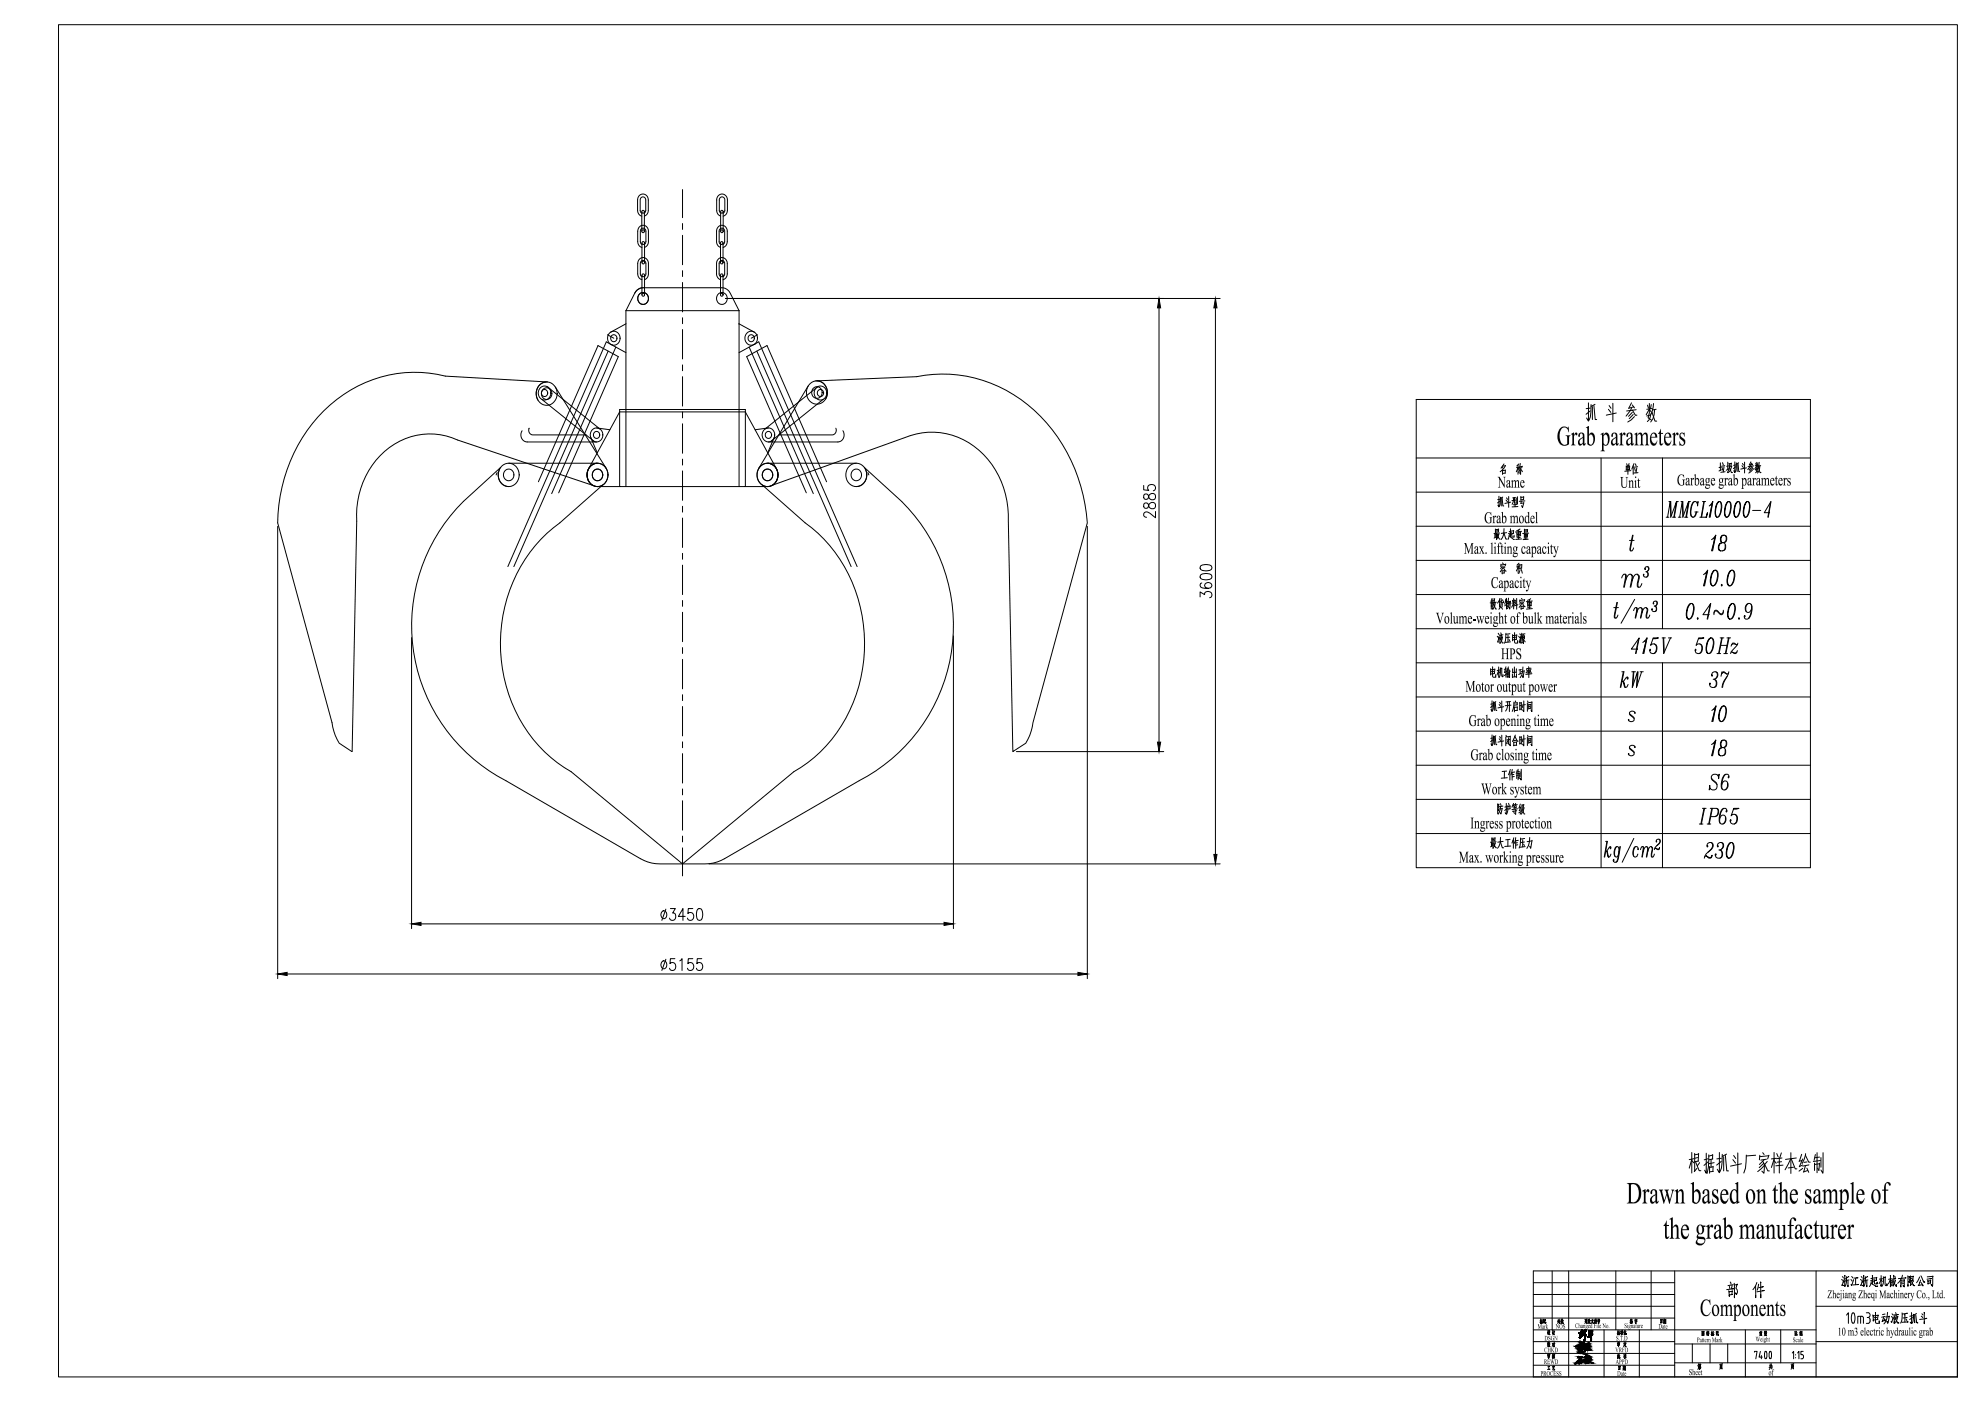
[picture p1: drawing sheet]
<svg xmlns="http://www.w3.org/2000/svg" width="594mm" height="420mm" viewBox="0 0 594 420" stroke-linecap="round" stroke-linejoin="round" font-family="sans-serif">
<g fill="none" stroke="#000" stroke-width=".3">
<path d="M217.6 89.5h148.3M347.6 92.3v130.3M364.5 92.3v163.9M83.3 157.9v135.6M326.1 157.9v135.6M343 145.6v1.3l1.5 .2a1.08 1.08 0 0 1 .1-1.5 1.08 1.08 0 0 1 1.5 0 1.08 1.08 0 0 1 .1 1.5l-.3 .1M343.2 151l-.2 .9a.72 .72 0 0 0 .6 .6 .72 .72 0 0 0 .7-.5 1.15 1.15 0 0 1 .8-1.3 1.15 1.15 0 0 1 1.4 .7 1.03 1.03 0 0 1-.8 1.2 1.03 1.03 0 0 1-1.2-.8l-.2-.6a.81 .81 0 0 0-1.1-.2zM343.2 148.3l-.2 .9a.72 .72 0 0 0 .6 .6 .72 .72 0 0 0 .7-.4 1.11 1.11 0 0 1 1.1-1.4 1.11 1.11 0 0 1 1.1 1.2 1.15 1.15 0 0 1-1.4 .6 1.15 1.15 0 0 1-.8-1.3 .81 .81 0 0 0-1.1-.2zM346.5 153.4v1.9l-1.7-1.4a1.02 1.02 0 0 0-1.2-.4 1.02 1.02 0 0 0-.6 1.1l.3 .4 .5 .1M359.9 179v-1.5l1.4 .8a1.03 1.03 0 0 1 1.5-.8 1.03 1.03 0 0 1 0 1.8M360.1 172.4a3.3 3.3 0 0 1 3.2 0l.1 .7a1.7 1.7 0 0 1-2 .8l-1.3-.4-.2-.4zM360.1 169.7a3.3 3.3 0 0 1 3.2 0l.1 .7a1.7 1.7 0 0 1-2 .8l-1.3-.4-.2-.4z"/>
<path d="M360.4 174.8l-.3 .2-.2 .6a1.92 1.92 0 0 0 2.4 .8l.6-.1a.79 .79 0 0 0 .5-.7 .79 .79 0 0 0-.5-.8 1 1 0 0 0-1.2 .1 1 1 0 0 0-.3 1.1l.9 .4M123.4 191.2v87.3M285.9 190.7v87.8M304.8 225.4h44.2M212.6 259.1h153.3M126.3 277.1h156.8M198.6 273.3a1.11 1.11 0 0 1 1.4 .6 1.11 1.11 0 0 1-.4 1.4l-.3 .2a1.21 1.21 0 0 1-1.1-.9 1.21 1.21 0 0 1 .4-1.3zM199.7 272.6l-1.2 3.4M201 272.5h1.5l-.8 1.3a1.05 1.05 0 0 1 .9 1.6 1.05 1.05 0 0 1-1.8-.1M205.5 274.8h-2l1.3-2.3v3.5M207.8 272.5h-1.4l-.1 1.5a1.09 1.09 0 0 1 1.5 .1 1.09 1.09 0 0 1 0 1.5 1.09 1.09 0 0 1-1.5 .1l-.1-.4M209.3 272.6l.6-.1a2.11 2.11 0 0 1 .7 2.8l-.3 .5-.6 .2a1.71 1.71 0 0 1-.8-2z"/>
<path d="M86.1 292.1h237.2M198.6 288.3l.3-.1a1.19 1.19 0 0 1 1.1 1.1 1.19 1.19 0 0 1-1.1 1.2 1.38 1.38 0 0 1-.3-2.2zM199.7 287.7l-1.2 3.3M202.4 287.5h-1.4l-.1 1.5a1.15 1.15 0 0 1 1.8 .6 1.15 1.15 0 0 1-1.3 1.4l-.4-.1-.2-.5M203.9 288.2l.6-.7v3.5M207.8 287.5h-1.4l-.1 1.5a1.09 1.09 0 0 1 1.5 .1 1.09 1.09 0 0 1 0 1.5 1.09 1.09 0 0 1-1.5 .1l-.1-.3M210.5 287.5h-1.4l-.1 1.5a1.15 1.15 0 0 1 1.8 .6 1.15 1.15 0 0 1-1.3 1.4l-.4-.1-.2-.5"/>
</g>
<path d="M347.6 89.5l.5 2.8h-1zM364.5 89.5l.5 2.8h-1zM347.1 222.6h1l-.5 2.8zM364 256.2h1l-.5 2.9zM123.4 277.1l2.9-.5v.9zM283.1 276.6l2.8 .5-2.8 .4zM83.3 292.1l2.8-.5v1zM323.3 291.6l2.8 .5-2.8 .5z" fill="#000" stroke="#000" stroke-width=".3"/>
<g fill="none" stroke="#000" stroke-width=".3">
<path d="M424.7 119.8h118.2v140.4h-118.2zM158.6 128.5h.1M424.7 137.4h118.2M450.5 140l.2 .5M451 139.1l-.9 1.3M451.4 139.7l-.7 .1M451.5 139.6l-.5 .9-1.1 1M455.2 139.5v2.7M455.5 139.1l-.6 .6M455.9 139l-.3 1.6M456.4 139.9l-.6 .1M456.5 139.8l-.2 .6"/>
<path d="M476.4 120.8v5.5l-.6-.9M476.9 123.3l-1.3 .9M476.9 122.4l-1.2 .2M477.1 121.3l-.2 3.8-.4 .9M477.5 121.9v3.9M478 121.6l.4 4.2h.4M478.3 121.3l-1.2 .6M480.1 137.4v122.8M482.3 122.7l.8 1M482.6 121.6l.5 .8M483.7 120.9v5.6M484.7 123.9l-3 .6"/>
<path d="M487.7 139.7v1.3M487.8 139.1l.2 .6M488.2 139.9v2.4M488.5 139l-.2 .8M488.7 139.8l-1 .1M488.7 139.7v1.1M489.3 122.4l-.3 .7-1.4 1.7M489.3 120.8l-.8 1.6M489.5 121.4l.7 .9M489.5 123.7l-1.1 1.2M489.5 123l1 1.6 .4-.1M489.8 139.7v2.6"/>
<path d="M489.8 124.3l-1.2 1.3M489.9 122l-1.5 .4M490 139l-.6 1.7M490.2 124.9l-1 1-1.1 .7M490.5 139.1l.1 .6M490.7 122.9l-2.9 .4M491.1 140l-1.1 .1M494.1 121.5l.2 .9M494.6 124l-.4 1.3 1 .6M494.6 121v2.9M494.6 122.7l-.9 1.7M494.6 122.8l.7 .8"/>
<path d="M495 124.4l-1.2 .4M495.1 124.1l-.6 1.8-.5 .5M495.2 121.3l-.2 1.3M495.4 123.6l.9 2.7h.5M495.5 122.5l-1.7 .2M495.9 121l-.6 3.1M496.2 122.8l-.5 2.8-.7 1M496.7 122.7l-1.1 .2M498.6 137.4v51.2M515.9 138.8v2.2M516.6 138.7l.2 .7M517 140l-.2 1.5"/>
<path d="M517.2 139.7l-.9 .1M518.1 138.6v2.1M518.4 139.1l.8-.1-.2 .9M518.5 139.7l-.7 .1M518.7 139.1l-.2 1.8M519.3 139.8l-.3 .1M519.3 139.8l-.3 1-.7 1M520.3 138.5v3.2l-.4-.5M520.6 140l-.8 .5M520.6 139.4l-.7 .2M520.7 138.8l-.1 2.2-.2 .6M521 139.2v2.2"/>
<path d="M521.2 139l.2 2.4h.3M521.4 138.8l-.7 .3M522.4 139.7l.4 .5M522.5 139l.3 .5M523.2 138.6v3.2M525.1 139.4l-1 1.4M525.1 138.5l-.5 .9 .9-.2M525.2 138.9l.4 .5M525.2 139.8l.6 .9h.2M525.9 139.7l-1.7 .3M526.5 138.9l.2 .5M526.8 138.6l-.2 2.5 .6 .4"/>
<path d="M526.8 139.6l-.5 1M526.8 139.7l.4 .5M527.2 138.8l-.2 .8M527.3 139.5l-.9 .2M527.6 138.6l-.4 1.9M527.7 139.7v.9l-.6 1.3M528 139.7l-.6 .1M424.7 147.6h118.2M424.7 157.8h118.2M448.3 160v1.2M448.5 158.6v1.1M448.8 160v1.8"/>
<path d="M449.1 159.2h-.6M449.4 159.5l-.9 .1M449.4 158.8h-.9M449.4 158.6l-.1 .9M449.5 148.8v3.2l-.3-.5M449.7 159.9l-1.7 .1M449.8 150.2l-.7 .6M449.9 149.7l-.8 .1M450 149.1l-.1 2.2-.3 .6M450.2 149.5v2.2M450.5 149.3l.2 2.4h.3M450.6 140.9v1.4"/>
<path d="M450.7 149.1l-.7 .3M451 159.9l.6 1.8h.4M451 158.5a4.4 4.4 0 0 1-.8 3.3M451.4 141l-.8 .2M451.4 140.9v1l-.8 .1M451.7 150l.4 .5M451.8 149.3l.3 .5M451.8 159.7l-1.6 .3M452.4 148.9v3.2M453 158.6v1.3M453 160v1M453 150.6l-1.7 .4"/>
<path d="M453.3 159.3l-.7 .1M453.3 159.8l-.9 .2M453.4 159.8v1.2l.7 .1-.1-.6M453.9 159.2l-.5 .1M453.9 149.3l-.4 2M453.9 159.1v.9M453.9 160h-.5M454.2 149.2v1.7M454.3 150.7v1.3M454.5 149.2l-.9 .1M454.5 150l-1.1 .1M454.7 149.3v1.2"/>
<path d="M454.8 151.3l-1 .1M454.9 159.7v1.3M455.1 149v2.2l-.4-.5M455.2 151.9l-1.7 .1M455.2 140.3l-.5 1.2M455.2 140.4l.3 .4M455.4 158.9v2.8M455.6 140.1l-.8 .2M455.8 140.8l-.4 .9M455.8 158.6l-1 .6M456 159.8l-1.1 .1M456 140.2v2l-.3-.4"/>
<path d="M456 159.6l-.1 1M456.1 148.9v1.1M456.2 140.9l.3 .6M456.2 150.3l-.1 .6M456.3 159.3l-1.8 .3M456.9 149.1l-.8 .1M456.9 148.9v.9M456.9 149.8l-.8 .1M456.9 150.8l-.9 .2M457 150.7l-.4 1.5-.3-.6M457.2 158.7v1M457.3 150.2l-1.7 .1"/>
<path d="M457.9 159.2l-.7 .1M458.1 158.8l-.9 .1M458.1 158.8l-.1 .7-.8 .1M458.4 159.9l-1.8 .1M488.5 140.3h-.7M488.8 140.8l-1.1 .1M489.1 141.1l-1.8 .2M490.2 140.4l.2 .9M490.9 140.3l-.3 1.5M491.2 141.8l-1.3 .1M499.7 155.1h.8M500.1 155.1l.8-4.7 .1 4.7 1.8-4.7-.8 4.7"/>
<path d="M500.5 150.4h.5l.2 4.2M501.6 155.1h.9M502.8 150.4h.5M502.9 150.4l-.8 4.7M503.3 155.1h.8M503.7 155.1l.8-4.7 .2 4.7 1.7-4.7-.8 4.7M504.1 150.4h.6l.1 4.2M505.2 155.1h.9M506.4 150.4h.5M506.5 150.4l-.8 4.7M508.1 150.4a4.7 4.7 0 0 0-.8 4.5l.3 .2M508.3 153.5h.9"/>
<path d="M508.7 153.5l-.3 .9-.5 .7M509 150.9l.2-.5-.1 1.3v-.4a.81 .81 0 0 0-.5-.8 .81 .81 0 0 0-.9 .1l-.5 1.1-.3 1.6a1.24 1.24 0 0 0 1 1.8l.7-.7 .2-.9M509.8 155.1h2l.2-1.3-.4 1.3M510.6 150.4h.9M511 150.4l-.8 4.7M511.1 150.4l-.8 4.7M512.6 151.7l1.1-1.3-.9 4.7M513.4 151.3l-.7 3.8M513.5 151.1l-.5 .4M513.7 150.4l-1.1 4.7M515.5 150.4a4 4 0 0 0-1 4.2l.4 .5h.2a4.1 4.1 0 0 0 1.1-4.2l-.7-.5a4.6 4.6 0 0 0-.6 4.7M515.8 150.4a4.7 4.7 0 0 1-.7 4.7"/>
<path d="M516.2 140.9l-.7 .3M516.2 140.1l-.7 .1M516.4 140.2l.2 .8M517.4 141.5l-1.4 .1M518.4 150.4a4 4 0 0 0-1.1 4.2l.4 .5a1.27 1.27 0 0 0 1.2-1.3l.1-.7a2.67 2.67 0 0 0-.4-2.7h-.2a4.6 4.6 0 0 0-.7 4.7M518.4 140.6l-.7 .4M518.5 140.8l-.5 1M518.6 140.2l.6 1.5h.4M518.6 150.4a4.7 4.7 0 0 1-.7 4.7M521.2 150.4a4.1 4.1 0 0 0-1.1 4.2l.4 .5a1.27 1.27 0 0 0 1.2-1.3l.1-.7a2.67 2.67 0 0 0-.4-2.7h-.2a4.7 4.7 0 0 0-.7 4.7M521.4 150.4a4.7 4.7 0 0 1-.6 4.7M523.8 140.3l-1.8 .4"/>
<path d="M524 150.4a4.1 4.1 0 0 0-1.1 4.2l.4 .5a1.3 1.3 0 0 0 1.2-1.3l.3-1.6a1.25 1.25 0 0 0-.8-1.8 4.6 4.6 0 0 0-.7 4.7M524.3 150.4a4.6 4.6 0 0 1-.7 4.7M525.2 140.2l-.6 .7M525.4 140.6l-.7 .7M525.6 140.9l-1.2 1M525.6 153.1h2.4M527.1 140.6l-.7 .2M527.1 140.4l-.1 .7-.5 .7M527.3 140.2l.5 1.5h.3M530.7 153.8h-1.6l2-3.4-.8 4.7M531 150.6l-.8 4.5M424.7 168.1h118.2"/>
<path d="M424.7 178.3h118.2M447.3 179.6l.1 1.1M447.7 179.5v1.2M448.2 179.5l-.4 2.1M448.7 160.3l-.4 .1M448.7 160.7l-.4 .1M448.9 160.9l-.8 .5M449.5 160.3h-.6M449.5 160.1l-.3 .9-.2-.5M449.8 179.5l-.7 1.4M449.8 161.7l-.6-.7-.4 .7M450.1 169.2v.7"/>
<path d="M450.2 179.5v1.2h.7l-.1-.5M450.4 171.1l.1 1M450.5 169.8l-.5 .8M450.6 168.8l.2 .3M450.7 179.9l-.8 .7M450.7 170.2l1 1.1M450.8 170.1l-.9 1.4M451 169.8l.3 .4M451.1 171.1l-.6 .1M451.1 171.1v.7M451.1 171.8l-.6 .1M451.5 169.2l-1.4 .2"/>
<path d="M451.5 179.7l-.3 1.5M451.6 169.1l-.2 .6M451.8 179.4v3.3M452.4 179.4l-.3 1.7M452.6 160.7l1.6 1.1M452.6 160.3l-.3 1.4M453.3 160.4h-.3M453.9 179.5v3.1M454.2 179.9l-.2 .9M454.4 180l.2 .4M454.8 179.5v3.2M455.3 170l-.6 1.2"/>
<path d="M455.3 170.2l.3 .4M455.3 169.2v2.8M455.5 168.9l-.6 .6M455.6 169.9l-.8 .1M455.8 169.2v1.4M455.8 160.3h-.8M455.8 179.9l-.1 .7M455.9 170.9l-.4 1.1M455.9 161.2l-1 .1M456.1 160.7l-1.2 .1M456.2 170.8l.3 1.1M456.3 179.5l.2 .2"/>
<path d="M456.3 161.6l-1.7 .2M456.4 169.4l-.6 .1M456.4 170.4l-.6 .1M456.4 169.3l-.1 1.1M457.1 160.1v1M457.2 179.9l-1.4 .2M457.2 179.8l-.1 .6M457.6 160.3v1.4M457.9 160.6l-.6 .1M458.1 160.3h-1M458.1 161.3l-1.1 .1M458.1 160.1l-.1 .8-.9 .1"/>
<path d="M458.3 161.7l-1.6 .1M458.7 179.8v2.8M459 179.5l-.9 .5M486.3 173.3l.6-1.1h.6l.2 .9-.6 3M487.3 172.2l.2 .9-.6 3M487.5 174.2l.8-1.7 .4-.3 .7 .3 .2 .8-.5 2.8M488.7 162.1h1.4M489.1 172.2l.3 .6v.5l-.5 2.8M489.4 174.2l.8-1.7 .4-.3 .8 .3 .2 .8-.4 1.7v.8l.2 .3M489.6 160.5l-.8 4 .1 .7h.5l.5-.9M489.7 160.5l-.8 4 .2 .7M490.2 179.7l-4.1 7.2"/>
<path d="M491 172.2l.4 .6-.4 2.2 .2 1.1h.6l.6-1.1M493.4 170.5v.3a.63 .63 0 0 1 .6-.9 .63 .63 0 0 1 .4 1.1l-.6 .5 .4 .5-.1 .8-.3 .3M493.6 171.5a.8 .8 0 0 1 .6 1.1 .8 .8 0 0 1-1.3 .2v-.6v.3M494.1 169.9l.3 .5-.3 .9M510.9 172.3l1.2-1.3-.9 4.7M511.8 171.9l-.8 3.8M512 171.7l-.7 .4M512.1 171l-1.2 4.7M513.3 161.8l1.2-1.3-.9 4.7M514.2 161.4l-.8 3.8M514.3 171a2.87 2.87 0 0 0-1.4 2.9 1.27 1.27 0 0 0 .9 1.8 3.8 3.8 0 0 0 1.3-4.2l-.5-.5a1.38 1.38 0 0 0-1.2 1.3 3.8 3.8 0 0 0 .1 3.4M514.4 161.2l-.6 .4"/>
<path d="M514.5 160.5l-1.2 4.7M514.6 171a4.1 4.1 0 0 1-.8 4.7M516.3 175.2v.5l-.1-.2zM516.7 160.5a1.3 1.3 0 0 0-.3 2.3h.5a1.2 1.2 0 0 0 .9-1.1 1.2 1.2 0 0 0-.6-1.2 .92 .92 0 0 0-1.1 .9l.3 1.4M517.2 160.5a1.3 1.3 0 0 1-.3 2.3 1.32 1.32 0 0 1 .5 1.8 1.32 1.32 0 0 1-1.9 .4 1.54 1.54 0 0 1 .9-2.2 1.46 1.46 0 0 0-.5 2.4M517.4 163.4l-.2 1.4-.6 .4M519.3 171a3.7 3.7 0 0 0-1.4 3.6l.2 .6 .4 .5a1.41 1.41 0 0 0 1.4-1.4 4 4 0 0 0 0-3.1l-.3-.2a1.38 1.38 0 0 0-1.2 1.3 3.8 3.8 0 0 0 .1 3.4M519.6 171a4.1 4.1 0 0 1-.8 4.7M424.7 188.6h118.2M424.7 198.8h118.2M447.2 180.9v1.8M447.5 181.9h-.3"/>
<path d="M447.5 181.5h-.3M447.6 200v2.9l.3 .2h.7l-.1-.7M447.7 181v1.7l-.3-.3M447.7 181l-.5 .1M448 180.7l-1.1 .1M448 180.1l-1 .2M448 181.1l.5 1.5h.3M448.4 180.7l-.1 .8-.6 1.2M448.7 180.6l-.6 .1M449 190.8l.3 .4M449.1 192.3l.1 .3M449.3 189.9l.2 .4"/>
<path d="M449.5 190.9l-.3 1.7M449.7 180v.9M449.7 181v1.1M449.8 191.1v1.9M450 190.5l-.6 1.2M450 191.6l.5 1.2h.3M450.1 189.8l.2 .5M450.1 181.5l-.6 1.2M450.1 191.3l.2 .4M450.2 182.1l.4 .6M450.3 190.5l-.4 1.4M450.5 181.1l-.8 .1"/>
<path d="M450.5 181v1.1M450.6 191.1l-.4 .1M450.6 191l-.7 1.9M450.7 190.4l-1.1 .1M451.6 189.9l-.2 2.3-.2 .7M451.6 200l-.4 1.6M452.1 180.8l-.8 .9M452.1 180.4l-.6 .1M452.2 190.4v2.2M452.5 180.6l-.5 1.4M452.5 191.7l.3 .5M452.7 180.5l-.7 2.1"/>
<path d="M452.8 191.1l-1.1 .1M452.8 190.1l-1.2 .1M453 180.4l-.7 .1M453 192.5l-1.5 .2M453 180.3l-.2 2.4-.3-.5M453.6 180l.1 .6M453.6 190.3v1.9M453.9 180.8l-.6 1.3M453.9 181l.3 .4M454.2 189.7l.1 3.1h.9l-.1-.7M454.3 180.7l-.9 .2M454.4 180.7l.2 .5"/>
<path d="M454.6 191.1l-.8 .1M454.8 191.7l-1.2 .2M454.9 190.5l-1.3 .1M454.9 190.4l-.2 1.3M455.2 181.4l-1.1 .3M455.4 190.8l.4 .4M455.5 192.3l.2 .2M455.8 190.1l.2 .4M456.1 190.8l-.4 1.8 .4-1.6M456.1 181.8l.1 1M456.2 180.4l-.5 .8M456.4 189.9l-.5 3"/>
<path d="M456.4 180.8l1 1.1M456.5 180.7l-.9 1.5M456.6 192.1l-.4 .8M456.6 190.6v1.2M456.6 180.4l.3 .5M456.8 181.8l-.6 .1M456.8 181.7v.8M456.8 182.5l-.6 .1M456.8 190.3v.5M456.9 191.7v1.3l-.3-.4M457 191.2h-.4M457.1 192.1l.3 .4"/>
<path d="M457.2 191.6l-.6 .1M457.2 190.7l-.6 .1M457.2 190.7l-.1 .9M457.3 190.1l-.9 .1M458.1 180.6l.1 1.3M458.4 200l.1 .3M459 181.1l-.8 .1M459.1 182.1l-1 .1M459.2 180.7l-1.1 .1M459.3 180.5l-.2 1M459.3 181.5l-1.1 .2M459.5 180.2l-1.8 .2"/>
<path d="M459.5 182.5l-1.7 .2M484 182.2h1.4M484.9 180.7l-.8 4 .2 .7h.4l.5-1M485 180.7l-.7 4 .1 .7M489.9 183.1l.5-.9 .6 .2-.5 3M490.7 182.2l.1 .7-.4 2.5M490.8 183.8l.7-1.4 .3-.2 .6 .2 .2 .7-.5 2.3M491.1 194.7h-1.9l2.4-3.4-1 4.7M491.4 191.5l-.9 4.5M492.1 182.2l.3 .9-.5 2.3M492.4 183.8l.6-1.4 .4-.2 .6 .2 .1 .3-.3 1.7 .2 1M492.7 192.7l1.2-1.4-.9 4.7"/>
<path d="M493.6 192.2l-.8 3.8M493.6 182.2l.4 .5-.4 1.7 .2 1h.5l.4-1M493.8 192l-.7 .4M493.9 191.3l-1.2 4.7M495.8 191.5l1.6-.2h-1.6l-.8 2.2a1.03 1.03 0 0 1 1.1-.4 1.03 1.03 0 0 1 .8 .9 1.48 1.48 0 0 1-1.4 2 .9 .9 0 0 1-.6-1.3v.4M495.9 180.9v.3a.63 .63 0 0 1 .6-.9 .63 .63 0 0 1 .4 1l-.6 .5 .4 .6-.1 .7-.3 .3M496.1 181.8a.6 .6 0 0 1 .7 .6 .77 .77 0 0 1-.3 1 .77 .77 0 0 1-1.1-.3v-.6v.3M496.1 193.1a1.73 1.73 0 0 1-.1 2.9M496.6 180.3l.3 .4-.3 .9M498.5 191.3h.9M498.6 198.8v61.4M498.8 191.3l.1 4.7 2.1-4.7"/>
<path d="M498.9 191.3l.2 4.3M500.3 191.3h1M507.1 181a3.8 3.8 0 0 0-1.3 4.2l.5 .5a1.37 1.37 0 0 0 1.4-1.4 4 4 0 0 0 0-3.1l-.3-.2a1.4 1.4 0 0 0-1.2 1.3 3.8 3.8 0 0 0 .1 3.4M507.4 181a4.1 4.1 0 0 1-.8 4.7M509.1 185.2l.2 .3-.2 .2zM509.4 191.5l1.6-.2h-1.6l-.8 2.2a1.03 1.03 0 0 1 1.1-.4 1.03 1.03 0 0 1 .8 .9 1.48 1.48 0 0 1-1.4 2 .9 .9 0 0 1-.6-1.3v.4M509.7 193.1a1.73 1.73 0 0 1-.1 2.9M512.6 184.3h-1.9l2.3-3.3-.9 4.7M512.9 181.2l-.9 4.5M513 191.3a3.8 3.8 0 0 0-1.2 4.3l.5 .4a1.34 1.34 0 0 0 1.4-1.3 2.77 2.77 0 0 0-.4-3.4 1.72 1.72 0 0 0-1.4 2 2.68 2.68 0 0 0 .4 2.7M513.3 191.3a4.1 4.1 0 0 1-.7 4.7M514.9 196h1.1"/>
<path d="M515.9 191.3h1.1M516 193.5h1.9M516.3 191.3l-.9 4.7M516.5 191.3l-1 4.7M516.8 183.5l-.1 .4-.7 .2-.9-.9-.6-.2-.4 .2-.1 1.1M516.8 183l-.1 1.1-.4 .2h-.3l-1.2-1.1-.7 .3-.1 .4M517 196h1M517.9 191.3h1.1M518.4 191.3l-1 4.7M518.5 191.3l-.9 4.7M519.1 195.6a1.72 1.72 0 0 0 1.8 0M519.3 193.3a1.68 1.68 0 0 1 1.7 0"/>
<path d="M519.5 181a3.8 3.8 0 0 0-1.3 4.2l.5 .5a1.34 1.34 0 0 0 1.4-1.4 2.82 2.82 0 0 0-.3-3.3 1.71 1.71 0 0 0-1.4 2 2.83 2.83 0 0 0 .3 2.7M519.8 181a4.2 4.2 0 0 1-.8 4.7M520.7 193.3l-.6-.4h-.5l-.5 .9M521 195.1l-.4 .9h-.5l-.6-.4M521.2 192.9l-2.2 3.1M521.5 185.2v.5zM524.3 181a1.9 1.9 0 0 0-.6 2.5M525.1 181.2a5.4 5.4 0 0 1-.8 4.3M525.3 182.5a1.03 1.03 0 0 1-1.6 1 1.5 1.5 0 0 1-.2-1.6 1.5 1.5 0 0 1 1.3-.9l.3 .2a4.2 4.2 0 0 1-.6 4.3l-1 .2-.4-.7 .1-.4 .2 .2-.2 .2M424.7 209h118.2M424.7 219.3h118.2M447 200.5v1.9"/>
<path d="M447.4 210.2v3.2l-.3-.6M447.7 211.6l-.7 .6M447.8 211.1l-.7 .1M447.9 210.5l-.1 2.1-.3 .6M448 201.3l-.8 .1M448.1 210.8v2.3M448.2 202l-1.2 .1M448.3 200.7l-1.3 .2M448.3 200.6l-.2 1.4M448.4 210.6l.2 2.5h.3M448.6 210.4l-.7 .4M449.4 201.1l-.5 1.4"/>
<path d="M449.4 201.3l.3 .5M449.4 200v3.1M449.6 211.3l.4 .5M449.7 210.6l.3 .5M449.8 200.9l-.8 .2M450 200.3v1.4l-.4 1.5M450.4 200.3l.1 2.6h.2v-.6M450.4 200.5h-.4M450.4 210.2v3.3M451 211.9l-1.8 .4M451.6 201v2.1M451.9 201.4l-.8 .3"/>
<path d="M451.9 200.6l-.8 .1M451.9 202l-.8 .6M452 201.4v1.7M452.1 210.5v1.3l-.6 1.5M452.2 201.9l-.2 .1M452.2 202.3l-.2 .1M452.2 201.4v1.8l-.1-.3M452.2 200.4l.7 .9M452.2 201.4l-.2 .1M452.3 200l-.5 1.3M452.5 201.5v1M452.5 201l-.4 .1"/>
<path d="M452.6 210.5v2.9M452.7 201.4v1.8l-.2-.3M453 210.4l-1.4 .1M453.1 211.5l-1.7 .1M453.6 202.1v1.1M453.6 200.6v1.2M454 210.5v1.1l-.5 1.8M454 210.8l1-.1v.7l-1 .1M454.2 200v2.9M454.2 212v1.5M454.2 212.1l.8-.1v1M454.4 210.2l.2 .4"/>
<path d="M454.7 201.6l-1.1 .1M454.7 200.6v1.1M454.7 202.9l-1.1 .2M454.8 202.1l-.1 1.1M455.1 213l-.9 .1M455.8 210.6v2.3M455.9 200.9v1.2M456.1 211.6h-.3M456.2 200.8l-.7 .1M456.2 210.8h-.4M456.2 210.7v2.2M456.2 212.6l-.4 .1"/>
<path d="M456.3 201.9l-.9 .4M456.5 211.7l.2 .5M456.7 200l-.3 2.5-.5 .7M457 210.2v3.2l-.4-.5M457.1 201.2l-.9 .2M457.1 201.1l-.4 2.1-.1-.6M457.4 211.3l-1 .2M457.8 200.8l.2 .4M458 201.3l-.4 .5M458 210.8v2.5M458.1 210.2l.2 .5M458.4 211.1v1.6"/>
<path d="M458.5 201.7v1.5M458.5 200.5l-.3 .6M458.6 201.1l-.5 .1M458.6 201.3l.2 .6M458.7 201.6l-.6 .2M458.7 200.8l-.5 1M458.9 211.8l-.5 .1M459.1 211.2l-.7 .1M459.1 211.2l-.1 1.2M459.1 212.4l-.7 .1M459.1 200.6l-.2 .6 .3 .6M459.1 200.4l-1.3 .1"/>
<path d="M459.4 210.5v2.9l-.3-.5M459.4 202.1l-1.8 .1M459.4 210.6l-.9 .1M486.4 201.5h.6l-.9 4.7M486.8 201.5l-.9 4.7M488.1 203.3l-.2 .2 .2 .2 .2-.4-.4-.3-.9 1.2-.6 .2M488.3 205.3l-.4 .7-.6 .2-.6-1.8 .3 .2 .5 1.6M488.7 214l1.4 1.3v.7a.93 .93 0 0 1-1 .4 .93 .93 0 0 1-.8-.6l.2 .2M489.4 201.5h1.1M489.8 201.5l-.3 4.7 1.6-4.7-.4 4.7 1.6-4.7M490 201.5l-.3 4.2M490.2 213.7v.3l.2-.3a1.02 1.02 0 0 0-1.7 0l.1 .7 1.3 1.1"/>
<path d="M491.2 201.5l-.3 4.2M491.8 201.5h1M513.4 213.1l1.2-1.4-.9 4.7M513.4 202.4v.4a.96 .96 0 0 1 1-1.4 .96 .96 0 0 1 .6 1.6l-.9 .7a1.45 1.45 0 0 1 0 2.5M513.8 203.7a.92 .92 0 0 1 1 .9 1.18 1.18 0 0 1-.3 1.4 1.18 1.18 0 0 1-1.5 0 .82 .82 0 0 1-.2-1.2l.2 .3-.2 .2M514.3 212.6l-.8 3.8M514.5 212.4l-.7 .4M514.5 201.5a1.26 1.26 0 0 1 0 2M514.6 211.7l-1.2 4.7M516.3 202.1l.4-.6h.3l.8 .6M516.4 201.9l.3-.2 1.1 .4 .5-.2M516.4 201.5l-.3 1.3"/>
<path d="M516.8 211.7a3.8 3.8 0 0 0-1.2 4.3l.4 .4a1.37 1.37 0 0 0 1.4-1.3l.2-.7a2.43 2.43 0 0 0-.5-2.7 1.4 1.4 0 0 0-1.2 1.4 3.8 3.8 0 0 0 .1 3.3M517.1 211.7a4.1 4.1 0 0 1-.8 4.7M518 202.8a5.8 5.8 0 0 0-1.6 3.4M518.5 201.5l-.5 1.3a7.1 7.1 0 0 0-1.4 3.4M424.7 229.5h118.2M424.7 239.7h118.2M447.4 220.4v3.2l-.3-.5M447.7 221.8l-.7 .6M447.8 221.3l-.7 .1M447.9 220.7l-.1 2.2-.3 .6M448.1 221.1v2.2M448.4 220.9l.2 2.4h.3"/>
<path d="M448.6 220.7l-.7 .3M449.6 221.6l.4 .5M449.7 220.9l.3 .5M450.4 220.5v3.2M451 222.2l-1.8 .4M451.2 231.3l-.1 2M451.6 221v2.6M451.6 220.5l.2 .5M451.8 231.2l-1.3 .2M452 233.2l-1.8 .2M452.4 221.8l-.6 1.2M452.4 221.2v2l-.2-.3"/>
<path d="M452.8 221.8l-1 .1M452.8 231.4v2.5M452.9 220.7v2.9l-.3-.4M452.9 220.9l-.9 .1M452.9 230.8l-.5 1.6M453.5 231.7v2.3M453.5 230.7l-.4 1.7M454 222.5v1.2M454 232.3h-.5M454.1 232.9l-.6 .1M454.3 220.8l.7 1.5h.3M454.3 231.5l-.9 .2"/>
<path d="M454.4 220.5l-.8 1.9M454.8 222l-.9 .1M454.8 222.5l-.1 1M454.8 222.6h-.8M454.9 232.3v1.2M454.9 223.5h-.9M455 231l-.2 .9M455.3 230.7v3.1M455.6 232.4l-.7 .1M455.6 231.4l-.7 .1M455.6 232.3l-.1 1.2-.1-.4M455.8 220.9v2.3"/>
<path d="M455.8 231.9l-1.1 .2M455.9 231.5v1.5M456.1 221.8l-.3 .1M456.2 230.7v3.2l-.3-.5M456.2 220.9v2.3M456.2 221l-.4 .1M456.2 222.9l-.4 .1M456.5 222l.2 .5M457 220.5v3.2l-.4-.6M457.4 221.6l-1 .1M458 221.1v2.5M458.1 220.5l.2 .5"/>
<path d="M458.4 221.4v1.5M458.9 222.1l-.5 .1M459.1 221.5l-.7 .1M459.1 221.4l-.1 1.2M459.1 222.6l-.7 .1M459.4 220.7v2.9l-.3-.4M459.4 220.9l-.9 .1M488.7 224.2l1.4 1.3v.7a.92 .92 0 0 1-1 .5 .92 .92 0 0 1-.8-.7l.2 .2M490.2 224v.2l.2-.2a1.02 1.02 0 0 0-1.7 0l.1 .6 1.3 1.2M513.2 233.3l1.4 1.4a1.25 1.25 0 0 1 .1 1.8 1.25 1.25 0 0 1-1.8 0l-.2-1-.1 1.4 .3-.4M513.3 223.3l1.2-1.3-.9 4.7M514.2 222.8l-.8 3.9"/>
<path d="M514.4 222.6l-.6 .5M514.5 222l-1.2 4.7M515.2 232.6l.4-.4-.2 1.3a1.09 1.09 0 0 0-1.3-1.3 1.09 1.09 0 0 0-.6 1.8l1.4 1.3M516.7 222a1.3 1.3 0 0 0-.3 2.2h.5a1.2 1.2 0 0 0 .9-1 1.2 1.2 0 0 0-.6-1.2 .92 .92 0 0 0-1.1 .8l.3 1.4M517.2 222a1.3 1.3 0 0 1-.3 2.2 1.32 1.32 0 0 1 .5 1.9 1.32 1.32 0 0 1-1.9 .3 1.54 1.54 0 0 1 .9-2.2 1.46 1.46 0 0 0-.5 2.5M517.4 224.9l-.2 1.3-.6 .5M517.6 232.2a4.4 4.4 0 0 0-1.1 4.5M518.1 234.9a1.8 1.8 0 0 1-.8 2M518.4 232.9v.4v-.9a.99 .99 0 0 0-1.6 .5l-.3 .6a4 4 0 0 0 0 3.2 1.22 1.22 0 0 0 1.4-.2 1.22 1.22 0 0 0 .3-1.4 .87 .87 0 0 0-.5-.8 .87 .87 0 0 0-.9 .1l-.5 .9M424.7 250h118.2M447.3 252.6v1.2M447.4 251.2v1.1"/>
<path d="M447.7 252.9h-.4M447.7 253.3h-.4M447.7 252.6v1.8M447.9 253.5l-.9 .5M448.1 251.8h-.7M448.3 252.1l-.9 .1M448.3 251.4h-.9M448.4 251.2l-.1 .9M448.4 252.8l-.6 .1M448.4 252.7l-.2 .9-.2-.5M448.6 252.4l-1.6 .2M448.8 254.3l-.6-.7-.4 .7"/>
<path d="M449.1 241.1v3M449.5 241.2l-.4 .1M449.5 241.1l-.2 .9 .2 .4-.1 .8-.1-.4M449.9 252.4l-.4 1.4-.4 .6M449.9 252.4l.6 1.9h.4M450 241l.2 .6M450 251.1l-.1 1.3M450 241.9l-.7 2.3M450.5 242.5l-.6 .1M450.5 242.4l-.4 1.7-.2-.3M450.7 241.7l-1.1 .2M450.8 252.3l-1.6 .3"/>
<path d="M451.7 240.9v3.3l-.3-.4M452 242.4l-.8 .7M452 241.9l-.7 .1M452.2 241.6v1.4l-.4 1.2M452.2 251.8v2M452.4 240.9l.2 .6M452.9 241.6l-.1 .9M452.9 241.8l-.7 .1M452.9 251.7l-1.4 .2M452.9 242.5l-.7 .2M453.1 253.7l-1.8 .2M453.8 241.4l.2 .5"/>
<path d="M453.8 251.9v2.5M453.9 240.9l-.5 1.2M453.9 243.3l.2 .5M454 251.2l-.6 1.6M454.3 241.9v.8M454.3 241.3l-.6 .1M454.5 242.7v1.5l-.3-.3M454.5 252.2v2.2M454.5 241.4l.2 .5M454.5 240.9l-.3 1.1M454.6 251.2l-.5 1.7M454.8 242.1l-1 .2"/>
<path d="M454.9 243.1l-1.3 .2M455 241.3l-.6 .1M455.1 252.7l-.6 .1M455.1 242.5l-1.7 .3M455.1 253.3l-.6 .2M455.3 252l-.9 .2M455.9 241.1l-.4 1.2M456 251.3l-.2 2.3-.2 .7M456 243.4l-.5 .4M456 242.1l-.5 .3M456.2 241.9l-.6 1.2 .4-.2M456.5 242.5l.6 1.6h.2"/>
<path d="M456.5 241.5l-.2 1.5-.4 1.2M456.6 251.9v2.1M456.9 241.3l-.6 .1M456.9 253.2l.3 .4M457 241.3l-.3 1M457 242.3l-.4 .1M457.1 242.2l-.3 1.2-.6 .8M457.2 252.5l-1.1 .2M457.2 251.5l-1.2 .2M457.4 253.9l-1.5 .2M458.7 251.2l-.3 2.4-.5 .8M459.4 252.2l-1.4 .2"/>
<path d="M459.4 252l-.4 2.4-.3-.6M481.5 252.3h.5l-.8 4.7M481.9 252.3l-.8 4.7M483 254.1v.5l.1-.5-.3-.2-.8 1.1-.5 .2M483.1 256.1l-.3 .7-.5 .2-.5-1.8 .2 .3 .4 1.5M484.4 254.1l.7-.2a2.57 2.57 0 0 1-.3 3.1 1.4 1.4 0 0 1-.6-2.2zM484.8 253.9a2.95 2.95 0 0 0-.5 2.9M485.8 253.9l-.7 3.8-.5 .9M485.9 253.9l-.9 4.5-.8 .2-.4-.5 .1-.4v.4M490 251.4l-3.5 7.2M490.5 253.9a2.95 2.95 0 0 0-.5 2.9M491.2 254.6l.1 .2-.1-.7-.7-.2a1.78 1.78 0 0 0 0 3.1l.4-.2 .3-.7"/>
<path d="M492 254.8l.4-.9h.4a4.6 4.6 0 0 1-.3 3.1M492.6 253.9l.2 .7-.4 2.4M492.8 255.5l.5-1.4 .5-.2 .4 .4-.4 2.7M493.8 253.9l.3 .9-.4 2.2M494.1 255.5l.6-1.4 .5-.2 .4 .4-.3 1.8 .2 .9M495.2 253.9l.3 .4-.3 1.8 .1 .9h.4l.4-.9M496.5 254.4l.6 .4h.3l.3-.6-.3 .5-.9-.3-.3 .1M496.7 252.3v.3a.64 .64 0 0 1 .7-.9 .64 .64 0 0 1 .4 1l-1.3 1.2-.4 .9M497.5 251.7l.3 .4a1.64 1.64 0 0 1-1 1.5M509.6 247.1h1.1M510.5 242.4h1.1M511 242.4l-.9 4.7"/>
<path d="M511.2 242.4l-1 4.7M511.7 256.7l.8 .7h.5l.3-.2 .1-.7-.4 .7h-.5l-.8-.5-.5 .2M512 247.1h1M512 253.6l.2 .2-.2 .2a.95 .95 0 0 1 1-1.4 .95 .95 0 0 1 .6 1.6l-.8 .9a3.3 3.3 0 0 0-1.7 2.3M512.9 242.4h1.9a1.32 1.32 0 0 1 .1 2.3l-.6 .2h-1.3M513.1 252.7a1.25 1.25 0 0 1 0 2l-.9 .9M513.4 242.4l-1 4.7M513.5 242.4l-.9 4.7M514.8 242.4a1.5 1.5 0 0 1-.5 2.5M515.2 253.6l.1 .2-.1 .2a.95 .95 0 0 1 .9-1.4 .95 .95 0 0 1 .6 1.6l-.9 .7a1.48 1.48 0 0 1 0 2.5M515.5 254.9a1.2 1.2 0 0 1 1 1.7 1.2 1.2 0 0 1-2 .3l-.1-.4 .1-.5v.5M516.3 252.7a1.25 1.25 0 0 1 0 2"/>
<path d="M517 242.4a4.4 4.4 0 0 0-1.1 4.5M517.4 245.1a1.84 1.84 0 0 1-.7 2M517.7 243.1v.4l.2-.2-.2-.6a.97 .97 0 0 0-1.5 .4l-.3 .7a4 4 0 0 0 0 3.1 1.34 1.34 0 0 0 1.7-.7 1.34 1.34 0 0 0-.6-1.7 1.13 1.13 0 0 0-1.3 1.1M519.1 252.7a3.8 3.8 0 0 0-1.3 4.2l.5 .5a1.37 1.37 0 0 0 1.4-1.4 4 4 0 0 0 0-3.1l-.3-.2a2.68 2.68 0 0 0-1.6 2.9l.2 1.3 .3 .5M519.4 252.7a4.1 4.1 0 0 1-.8 4.7M519.9 242.7l1.6-.3h-1.6l-.7 2.3a1.03 1.03 0 0 1 1.1-.5 1.03 1.03 0 0 1 .7 .9 1.5 1.5 0 0 1-1.4 2 .91 .91 0 0 1-.6-1.3v.4M520.3 244.2a1.75 1.75 0 0 1-.2 2.9M507.3 345.6v6.2M507.3 347.7l-.7 2.6M507.3 348l.7 .7M508 347.5l-1.4 .3M508.2 345.9v5.3"/>
<path d="M508.5 348.4l1.1 2.7h.5M508.9 350.4l-.8 1M509.1 347.2l-.9 .2M509.3 346.1l-1.1 .2M509.4 345.9l-.1 2.3M509.4 348.2l-1.2 .2M509.7 348.7l-.7 .9M511.7 345.8v6.1l-.5-1M512.2 348.5l-1.2 1M512.3 347.5l-1.2 .3M512.4 346.3l-.1 3.8-.4 1.8M512.7 349.8v2.1"/>
<path d="M513.1 347.7v2.4M513.6 346.4l-1.2 .3M513.6 346.2v1.4M513.7 347.6l-1.3 .2M513.7 349.9l-1 .2M513.7 349.8v1.5M513.8 351.3l-1.1 .1M514.1 348.7l-1.7 .3M515.6 345.6v6.1l-.6-1M516.2 348.3l-1.4 1.1M516.2 347.4l-1.3 .2M516.5 346.2l-.3 4.1-.4 1.1"/>
<path d="M516.9 346.9v4.3M517.4 346.5l.4 4.7h.6M517.8 346.1l-1.3 .7M519.7 347.8l.8 1M519.9 346.5l.6 .9M521.1 345.8v6.1M522.3 349l-3.3 .7M523.7 346.4l-.2 3.9-.6 1.5M526.5 346.5l-2.8 .2M527.7 346.5l-.1 1.3M528.6 348.3l.5 .8-.1 2.8-.6-.7M528.6 345.7l.4 .5"/>
<path d="M528.9 348.9l-1.3 1.3M529.1 349.5l-2 1.9M529.1 347.8l-1.5 1.4M529.2 349.2l1 2h.4M529.7 347.6l-1.7 .3M530 348.3l-.9 1.1M530.4 346.6l-2.7 .3M530.5 346.5l-.4 1.1M532 345.6v6.2M532 347.6l-.8 2.5M532 348l.7 .9M532.7 347.4l-1.5 .2"/>
<path d="M532.8 346l.5 1M533.6 347.4v4.4M534.2 345.8l-.5 1.5M534.3 348.4l-1.3 .1M534.4 347.3l-1.6 .2M534.7 349.4l-2.2 .2M537 347.6l-1.7 3.2M537.1 345.7v6.2M537.2 347.6l1.2 2.9h.5M537.9 350.1l-1.6 .2M538.7 347.3l-3.2 .4M540.3 346.2l-.7 2"/>
<path d="M540.4 348l-.9 .3M540.6 350.4l-1.1 .8M540.6 349.4l-1 .5M540.6 347.6l-1 2.2M541.4 346.5l1 2h.5M541.4 349.6l-.5 1.8M541.5 346l-.5 1.7-.6 1.3M541.9 350.3l.5 1.3M541.9 348.5l-.9 .1M542.1 351l-1.3 .5M542.5 349.4l-1.9 .3M544.2 348.8v2.2"/>
<path d="M544.4 346.2l-.4 1.8M544.9 345.7v6M545.1 350.3l.4 .7M545.6 349l-1.4 .2M545.7 347l-1.4 .2M545.7 348.8l-.2 2.1M545.9 348l-2.1 .3M546.1 347.2v2.9M546.7 345.7v6.2l-.6-1"/>
</g>
<g fill="none" stroke="#000" stroke-width=".3">
<path d="M192.5 63.5v5.9M192.5 72.9v5.9M193.3 64.8l.7-.5 .4-.9v-3.4a1.62 1.62 0 0 0-1.6-1.8 1.62 1.62 0 0 0-1.6 1.8v3.4l.5 .9 .8 .5M193.3 63.9l.4-.8v-3.1a.84 .84 0 0 0-.9-.9 .84 .84 0 0 0-.8 .9v3.3l.5 .6M193.3 63.5l-.1 5.9M193.3 74.2l.7-.5 .4-.9 .1-3.5a1.62 1.62 0 0 0-1.7-1.7 1.62 1.62 0 0 0-1.6 1.7l.1 3.5 .4 .9 .8 .5M193.3 73.3l.4-.8v-3.2a.84 .84 0 0 0-.8-.9 .84 .84 0 0 0-.9 .9v3.3l.5 .7M193.3 72.9v5.9M216.1 74.2l-.8-.5-.4-.9v-3.5a1.62 1.62 0 0 1 1.6-1.7 1.62 1.62 0 0 1 1.6 1.7v3.5l-.5 .9-.8 .5M216.1 73.3l-.4-.7v-3.3a.83 .83 0 0 1 .8-.9 .83 .83 0 0 1 .8 .9v3.3l-.5 .7M216.1 72.9v5.9M216.1 64.8l-.8-.5-.4-.9v-3.4a1.62 1.62 0 0 1 1.6-1.8 1.62 1.62 0 0 1 1.6 1.8v3.4l-.4 .9-.8 .5"/>
<path d="M216.1 63.9l-.4-.7v-3.2a.83 .83 0 0 1 .8-.9 .83 .83 0 0 1 .9 .9v3.3l-.5 .6M216.1 63.5v5.9M216.8 72.9v5.9M216.9 63.5v5.9M182.8 99.8a2.04 2.04 0 0 1 3.1 .9 2.04 2.04 0 0 1-1.4 2.8 2.1 2.1 0 0 1-2.2-1.2 2.1 2.1 0 0 1 .5-2.5zM187.7 93.2v52.7M187.7 93.2h33.9M187.7 97.1l-4.6 2.6M191.8 88.2a1.67 1.67 0 0 1 2.7 1.3 1.67 1.67 0 0 1-2.7 1.4 1.92 1.92 0 0 1 0-2.7zM192.5 82.6v5.8M192.8 86.3l-.9 .2-1.3 1-2.9 5.7M192.8 86.3h24.2l1 .4 .7 .8 2.9 5.7"/>
<path d="M192.8 86.3l-1.4 .4-1 1.2M193.3 83.9l.7-.5 .4-.9 .1-3.5a1.62 1.62 0 0 0-1.7-1.8 1.62 1.62 0 0 0-1.6 1.8l.2 3.8 .3 .6 .8 .5M193.3 82.9l.4-.8v-3.1a.84 .84 0 0 0-.8-.9 .84 .84 0 0 0-.9 .9v3.1l.5 .9M193.3 82.6v5.8M215.4 88.2a1.74 1.74 0 0 1 2.6 .6 1.74 1.74 0 0 1-1.1 2.4 1.79 1.79 0 0 1-1.9-1 1.79 1.79 0 0 1 .4-2zM216.1 83.9l-.8-.5-.4-.9v-3.5a1.62 1.62 0 0 1 1.6-1.8 1.62 1.62 0 0 1 1.6 1.8l-.1 3.8-.4 .6-.8 .5M216.1 82.9l-.4-.6v-3.3a.83 .83 0 0 1 .8-.9 .83 .83 0 0 1 .8 .9v3.3l-.5 .7M216.1 82.6v5.8M216.8 82.6v5.8M221.6 93.2v52.7M221.6 97.2l4.7 2.5M224 99.8a2.04 2.04 0 0 1 3.1 .9 2.04 2.04 0 0 1-1.4 2.8 2.1 2.1 0 0 1-2.2-1.2 2.1 2.1 0 0 1 .5-2.5z"/>
<path d="M161.9 115.4a3.2 3.2 0 0 1 4.1 0 3.2 3.2 0 0 1 .9 4 3.1 3.1 0 0 1-3.9 2 3.1 3.1 0 0 1-2.2-3.7 3.6 3.6 0 0 1 1.1-2.3zM162.1 116.3a2.04 2.04 0 0 1 3 .8 2.04 2.04 0 0 1-1.4 2.8 2.1 2.1 0 0 1-2.1-1.2 2.1 2.1 0 0 1 .5-2.4zM162.5 119.8l15.7 12.6M162.9 116.7a1.64 1.64 0 0 1 2.6 1.3 1.64 1.64 0 0 1-2.6 1.4 1.93 1.93 0 0 1 0-2.7zM163.7 114.6a3.5 3.5 0 0 0-2.3 5.5M164.1 116l15.8 12.6M164.2 114.6l-30.7-1.8a38.8 38.8 0 0 0-41.4 16.3 49.4 49.4 0 0 0-8.8 27.7l16.5 61.2a14.8 14.8 0 0 0 1.9 4.9l3.8 2.5M166.5 116l15.3 24.4M182.2 100.4l1.9 1M182.4 105.3l-28.3 64.6M183.2 103.3h.1M184.7 104.1l-19.3 43.9"/>
<path d="M187.7 105.7l-5.9-3.2-29.5 67.4M221.6 105.7l5.9-3.2 29.5 67.4M224.7 104.1l19.2 43.9M226.1 103.3h.1M227 105.3l28.2 64.6M227.2 100.4l-1.9 1M242.4 115.8l-14.9 24.7M242.9 115.1a3.2 3.2 0 0 1 4.1-.1 3.2 3.2 0 0 1 .9 4 3.1 3.1 0 0 1-3.8 2.1 3.1 3.1 0 0 1-2.2-3.7 3.6 3.6 0 0 1 1-2.3zM243.9 116.4a1.63 1.63 0 0 1 2.3 .3 1.63 1.63 0 0 1-.2 2.2 1.63 1.63 0 0 1-2.3-.1 1.94 1.94 0 0 1 .2-2.4zM244.6 114.2l30.3-1.2a41.3 41.3 0 0 1 42.3 18.1 52.3 52.3 0 0 1 8.9 25.7l-16.5 61.2a14.8 14.8 0 0 1-2 4.9l-3.9 2.5-1.3-69.1a25.8 25.8 0 0 0-15.1-25.2 20.8 20.8 0 0 0-14.3-.5l-41.4 14.9M244.8 116.3a2.04 2.04 0 0 1 3 .8 2.04 2.04 0 0 1-1.3 2.8 2.1 2.1 0 0 1-2.2-1.2 2.1 2.1 0 0 1 .5-2.4zM245.1 114.2a3.5 3.5 0 0 1 2.5 5.5"/>
<path d="M245.2 116l-15.7 12.6M246.9 119.8l-15.8 12.6M150.5 139.8a3.2 3.2 0 0 1 4.1-.1 3.2 3.2 0 0 1 .9 4 3.1 3.1 0 0 1-3.8 2.1 3.1 3.1 0 0 1-2.3-3.7 3.7 3.7 0 0 1 1.1-2.3zM152.5 138.9h26.7M156.6 129.2a2.14 2.14 0 0 0 1.5 3.3h20.8M158.7 128.4a1.39 1.39 0 0 0 1.1 2h16M177.1 131.1l2 4.7M177.1 139.8a3.2 3.2 0 0 1 4.1-.1 3.2 3.2 0 0 1 .9 4 3.1 3.1 0 0 1-3.8 2.1 3.1 3.1 0 0 1-2.2-3.7 3.6 3.6 0 0 1 1-2.3zM177.7 128.8a2.04 2.04 0 0 1 3 .9 2.04 2.04 0 0 1-1.4 2.8 2.1 2.1 0 0 1-2.1-1.2 2.1 2.1 0 0 1 .5-2.5zM178.9 128.3l4 .6M179 138.9a3.6 3.6 0 0 0-2.4 5.5M185.8 122.8h37.7v23.1h-37.7z"/>
<path d="M228.1 139.8a3.2 3.2 0 0 1 4.1-.1 3.2 3.2 0 0 1 .9 4 3.1 3.1 0 0 1-3.8 2.1 3.1 3.1 0 0 1-2.3-3.7 3.7 3.7 0 0 1 1.1-2.3zM229.2 128.8a2.04 2.04 0 0 1 3 .9 2.04 2.04 0 0 1-1.3 2.8 2.1 2.1 0 0 1-2.2-1.2 2.1 2.1 0 0 1 .5-2.5zM230.2 138.9h26.6M230.3 138.9a3.5 3.5 0 0 1 2.5 5.5M230.5 128.3l-4.1 .6M232.2 131.1l-2 4.7M250.7 128.4a1.39 1.39 0 0 1-1.2 2h-15.9M252.8 129.2a2.14 2.14 0 0 1-1.5 3.3h-20.9M254.7 139.8a3.2 3.2 0 0 1 4.1-.1 3.2 3.2 0 0 1 .9 4 3.1 3.1 0 0 1-3.8 2.1 3.1 3.1 0 0 1-2.2-3.7 3.7 3.7 0 0 1 1-2.3zM149.1 141.7l-.3 .7M149.9 140.6a3.5 3.5 0 0 0 2.6 5.3M150.2 140.2l-11.2 10.2a52.4 52.4 0 0 0 12.7 83.7l40.3 23.4a11.6 11.6 0 0 0 5.8 1.6h6.9"/>
<path d="M151.5 141.1a1.63 1.63 0 0 1 2.6 1.3 1.63 1.63 0 0 1-2.6 1.3 1.84 1.84 0 0 1 0-2.6zM161.5 144.5l17.8-40.9 6.1 3.4-17.9 40.8M177.8 145.6l-40.6-13.6a20.7 20.7 0 0 0-26.6 9.2 26.6 26.6 0 0 0-3.6 15.1l-1.4 69.1M178.2 141.1a1.63 1.63 0 0 1 2.2 .3 1.63 1.63 0 0 1-.2 2.2 1.63 1.63 0 0 1-2.3-.1 1.94 1.94 0 0 1 .3-2.4zM180.7 145.5l-12.8 11.3a45.3 45.3 0 0 0-16.7 46.3 42.4 42.4 0 0 0 20.1 28.3l33.4 27.7M185.8 145.9h-6.6a3.5 3.5 0 0 1-2.7-5.3l9.3-17.1h37.7l9.4 17.1a3.5 3.5 0 0 1-2.7 5.3h-6.7M228.7 145.5l12.7 11.3a45.3 45.3 0 0 1 16.8 46.3 42.4 42.4 0 0 1-20.1 28.3l-33.4 27.7M229.1 141.1a1.63 1.63 0 0 1 2.3 .3 1.63 1.63 0 0 1-.2 2.2 1.63 1.63 0 0 1-2.3-.1 1.94 1.94 0 0 1 .2-2.4zM247.9 144.5l-17.9-40.9-6.1 3.4 17.9 40.8M255.8 141.1a1.64 1.64 0 0 1 2.1 .2 1.64 1.64 0 0 1 0 2.2 1.64 1.64 0 0 1-2.1 .2 1.9 1.9 0 0 1 0-2.6zM259.2 140.2l11.2 10.2a52.4 52.4 0 0 1-12.7 83.7l-40.4 23.4a11.6 11.6 0 0 1-5.8 1.6h-6.8M259.5 140.6a3.5 3.5 0 0 1-2.7 5.3"/>
<path d="M260.3 141.7l.3 .7"/>
<circle cx="192.8" cy="69.4" r=".41"/>
<circle cx="192.8" cy="63.5" r=".41"/>
<circle cx="192.9" cy="78.7" r=".41"/>
<circle cx="192.9" cy="72.9" r=".41"/>
<circle cx="216.4" cy="78.7" r=".41"/>
<circle cx="216.4" cy="72.9" r=".41"/>
<circle cx="216.5" cy="69.4" r=".41"/>
<circle cx="216.5" cy="63.5" r=".41"/>
<circle cx="192.9" cy="82.6" r=".41"/>
<circle cx="192.9" cy="88.4" r=".41"/>
<circle cx="216.4" cy="82.6" r=".41"/>
<circle cx="216.4" cy="88.4" r=".41"/>
<circle cx="163.3" cy="117.9" r="1"/>
<circle cx="184" cy="101.4" r="1"/>
<circle cx="225.2" cy="101.4" r=".99"/>
<circle cx="246" cy="117.9" r="1"/>
<circle cx="178.9" cy="130.4" r="1"/>
<circle cx="230.4" cy="130.4" r="1"/>
</g>
<g fill="none" stroke="#000" stroke-width=".3">
<path d="M204.7 56.9v8.4M204.7 67v1.8M204.7 70.6v8.8M204.7 81.2v1.7M204.7 84.7v8.8M204.7 95.3v1.8M204.7 98.8v8.9M204.7 109.4v1.8M204.7 113v8.8M204.7 123.6v1.7M204.7 127.1v8.8M204.7 137.7v1.8"/>
<path d="M204.7 141.2v8.9M204.7 151.8v1.8M204.7 155.4v8.8M204.7 165.9v1.8M204.7 169.5v8.8M204.7 180.1v1.7M204.7 183.6v8.8M204.7 194.2v1.8M204.7 197.7v8.9M204.7 208.3v1.8M204.7 211.9v8.8M204.7 222.5v1.7"/>
<path d="M204.7 226v8.8M204.7 236.6v1.8M204.7 240.1v8.9M204.7 250.7v1.8M204.7 254.3v8.4"/>
</g>
<path d="M17.5 7.4h569.5v405.5h-569.5zM473.4 399.7l1.8-.4-1.4 .9 .8-.2-.7 1.1a2.93 2.93 0 0 0 1.6-2.3l-.2 1.1a2.5 2.5 0 0 1-1.7 1.3l.9-1.1-.8 .1 1.3-.8zM474.4 399.2h.1M474.4 398.8l.2 .4-.3 .3zM474.5 399v.2zM475.3 399.8l.2 .8-1.1 3.7 1-3.7-.2-.7M476.4 399.2l.1 .2 1.1-.3-.4 .5-.5 .2v.4l.8-.4-.9 .6 .1-.6h-.2l.2-.4 .1 .3 .1-.1-.1-.2 .2 .2 .4-.4-.9 .3zM477.1 399.7l.1 .4 .3 .1-.2 .3v1.8l-.1-1.8-.9 .5 .9-.6zM587 381.1v31.8M477.3 400.2h.1z" fill="none" stroke="#000" stroke-width=".3"/>
<g fill="#000">
<path d="M468 128.3l.8-.4 .8 .1a.46 .46 0 0 0 .4 .3 .46 .46 0 0 0 .4-.4l.1 1.7-.8-1.2-.8-.2-.8 .6-.4 1.4 .3 2.2 .8 .9 .5 .1 .7-.3v-1.6a.74 .74 0 0 0-.5-.9l1.5 .1a.56 .56 0 0 0-.5 .8v1.7l-.3 .3-1.4 .2-1.1-.7-.5-.9-.2-1.4 .3-1.3zM471.1 130.2l.9-.5v.9l.3-.6a.38 .38 0 0 1 .4-.3 .38 .38 0 0 1 .3 .5 .38 .38 0 0 1-.3 .3 .34 .34 0 0 0-.5-.1 .34 .34 0 0 0-.2 .4v2.3l.5 .5h-1.4l.4-.5v-2.2a.5 .5 0 0 0-.4-.7zM485.5 130.2l1-.5v.9l.2-.6a.39 .39 0 0 1 .4-.3 .39 .39 0 0 1 .4 .4 .39 .39 0 0 1-.4 .4 .38 .38 0 0 0-.5-.1 .38 .38 0 0 0-.1 .5v2.2l.4 .5h-1.3l.4-.5v-2.2a.5 .5 0 0 0-.5-.7zM490.1 130.2l.9-.5v.8l.9-.8 .5 .3 .1 .5 .7-.7h.6l.3 .8 .1 2.6 .4 .4h-1.3l.4-.6v-2a.58 .58 0 0 0-.4-.8 .58 .58 0 0 0-.7 .6v2.4l.4 .4h-1.3l.4-.5v-2.4a.55 .55 0 0 0-.6-.5 .55 .55 0 0 0-.5 .5v2.4l.4 .5h-1.3l.4-.5v-2a.6 .6 0 0 0-.4-.9zM498 128.6l.1 1.2h.6v.3h-.6v2.4a.38 .38 0 0 0 .2 .6 .38 .38 0 0 0 .5-.3l-.2 .6a.59 .59 0 0 1-.9 0 .59 .59 0 0 1-.1-.8v-2.5l-.4-.1zM501.4 130.2l.9-.5v.9l.3-.6a.38 .38 0 0 1 .4-.3 .38 .38 0 0 1 .4 .5 .38 .38 0 0 1-.4 .3 .33 .33 0 0 0-.5-.1 .33 .33 0 0 0-.1 .4v2.3l.4 .5h-1.3l.4-.5v-2.2a.5 .5 0 0 0-.5-.7zM503.9 129.9l1.3-.2v1.3l-.5-.9a.59 .59 0 0 0-.8 .3 .59 .59 0 0 0 .5 .8l.8 .7 .2 .8-.5 .9h-1.3v-1.3l.6 1a.65 .65 0 0 0 .8-.5 .65 .65 0 0 0-.6-.8l-.7-.8-.1-.7zM445.7 153.9l.4-.3 1 .2 .1-.2v1l-.3-.7-.5-.1-.6 .3-.2 .8 .1 1.2 .7 .7 .5-.2v-1.2l-.3-.3h.9l-.2 .3v1.3l-.3 .2h-1l-.7-.8-.1-1.2zM447.6 154.9l.5-.3v.5l.3-.4 .3 .1-.1 .3-.3-.1-.2 .3v1.3l.3 .3h-.8l.2-.3v-1.5zM449.1 143h.6l1.4 2.4v-2.1l-.3-.3h.7l-.3 .4v2.9l-1.5-2.6v2.2l.3 .3h-.8l.3-.3v-2.5zM452.8 154.9l.5-.3v.5l.6-.5 .3 .5 .3-.4h.5l.2 2 .2 .2h-.8l.3-.4v-1.3l-.2-.3-.5 .3v1.4l.3 .3h-.8l.3-.3v-1.4l-.3-.3-.4 .3v1.5l.3 .2h-.8l.2-.3v-1.5zM453.1 144.3l.6-.3v.5l.6-.5 .3 .5 .3-.5 .4 .1 .2 1.9 .3 .2h-.8l.3-.3-.1-1.4-.2-.2-.4 .3v1.3l.3 .3h-.8l.2-.2-.1-1.7-.5 .3v1.4l.2 .2h-.7l.2-.2v-1.6z"/>
<path d="M460.4 153.8l.5-.3v3l.3 .4h-.7l.2-.2v-2.7zM485.9 143h1l-.4 .4v1.8l.2 .7 .3 .2 .6-.2 .2-.5v-2.1l-.3-.3h.8l-.3 .4-.1 2.1-.3 .7-.9 .1-.4-.4-.1-2.5zM488.3 144.3l.6-.3v.5l.4-.5 .3 .2 .2 1.8 .2 .3h-.8l.3-.4v-1.3l-.2-.3-.4 .3v1.4l.2 .3h-.7l.2-.4v-1.4zM491.4 143.4l.1 .7h.4v.2h-.4v1.6l.4-.1-.3 .5-.3-.2-.1-1.8h-.2zM503.6 142.5l.4-.2 .9 .2 .1-.2 .1 1-.4-.7-.6-.1-.5 .3-.2 .8 .2 1.2 .6 .7 .5-.2v-1.2l-.3-.3h.9l-.2 .3v1.3l-.4 .2-1-.1-.5-.7-.1-1.3zM506.9 143.6l.5-.3v.5l.3-.4 .3 .1-.1 .3-.3-.1-.2 .3v1.2l.3 .4h-.8l.3-.3v-1.5zM517 143.6l.5-.3v.5l.3-.4 .4 .1-.1 .3-.4-.1-.2 .3 .1 1.3 .2 .3h-.8l.3-.3v-1.5zM525.4 143.6l.6-.3v.5l.2-.4 .4 .1-.1 .3-.3-.1-.2 .3v1.2l.2 .4h-.7l.2-.3v-1.5zM528.1 143.6l.5-.3v.5l.6-.5 .3 .5 .4-.5 .3 .1 .3 .6v1.3l.2 .3h-.8l.3-.4v-1.2l-.2-.4-.5 .3v1.4l.3 .3h-.8l.3-.3-.2-1.7-.5 .3v1.5l.3 .2h-.8l.2-.3v-1.5zM532.7 142.7l.1 .7h.3v.2h-.3v1.6l.2 .1 .2-.2-.4 .5-.3-.3v-1.7h-.2zM534.7 143.6l.5-.3v.5l.3-.4 .3 .1-.1 .3-.3-.1-.2 .3v1.2l.3 .4h-.8l.3-.3v-1.5zM536.2 143.4l.7-.1v.8l-.3-.6-.4 .2 .8 1.1v.4l-.4 .4h-.6v-.8l.4 .7 .4-.3-.1-.4-.7-.6z"/>
<path d="M439 162.9h.7l.8 2.5 .8-2.5h.6l-.3 .3v2.6l.3 .3h-.9l.3-.3v-2.4l-.9 2.7-.9-2.7v2.4l.3 .3h-.8l.4-.4v-2.4zM443.6 163.9h.7l-.1 .3 .2 .5 .2-.6-.1-.2h.5l-.6 .9 .8 1.3h-.7l.1-.3-.3-.7-.4 .7 .2 .3h-.5l.6-1.1zM447 163l.5-.3v3l.3 .4h-.7l.2-.3v-2.6zM447.7 173.3l.5-.3 .7 .2 .3-.2v1.1l-.3-.7-.6-.2-.4 .2-.3 .8v1.1l.4 .7 .6 .2 .7-.6-.7 .8-.8-.1-.5-.8v-1.3zM449.5 162.8l.5-.1 .3 .3-.1 .3-.4-.4-.3 .2v.8h.4v.2h-.4v1.6l.4 .4h-.9l.2-.3v-1.7l-.3-.2h.3zM450.4 163.2l.1 .7h.3v.2h-.3v1.6l.2 .1 .2-.1-.3 .4-.4-.3v-1.7h-.2zM451.9 164.1l.5-.3v.5l.4-.4 .4 .1 .1 1.8 .2 .3h-.7l.2-.3v-1.3l-.2-.4-.4 .3v1.4l.2 .3h-.7l.2-.3v-1.5zM454.6 174.2l.6-.1 .3 .5-.3 .2-.3-.6-.4 .4 .2 1.3 .4 .1 .4-.5-.3 .7-.3 .2-.4-.2-.3-.6v-.7zM457.1 173.4v.8h.4v.1h-.4v1.7l.4-.1-.3 .5-.3-.3-.1-1.8h-.2zM457.5 174.2h.7l-.2 .2 .5 1.4 .3-1.2-.1-.4h.5l-.9 2.6-.4 .6-.2-.1-.1-.3h.4l.3-.7zM456.5 164.1l.5-.3 .5 .4-.2 .4-.3-.6-.4 .3-.1 .7 .3 .7h.4l.3-.5-.5 .9-.5-.1-.3-.6zM462.8 164l.5-.1 .4 .3-.2 .4-.3-.6-.4 .3-.1 .8 .3 .6 .4 .1 .3-.6-.1 .6-.4 .3-.5-.1-.2-.6v-.8z"/>
<path d="M465.3 163.2v.7h.4v.2h-.4l.1 1.6 .1 .1 .3-.1-.4 .4-.3-.3v-1.7h-.3zM465.8 163.9h.7l-.2 .3 .4 1.3 .4-1.4-.2-.2h.5l-.8 2.7-.5 .5-.2-.3 .5-.1 .2-.7zM430.6 183.8h.9l-.2 .4 .6 2.1 .6-2.1-.2-.4h.7l-.3 .4-.8 2.8-1-2.9zM434.8 183.9l.6-.3v3.1l.2 .3h-.7l.2-.3v-2.6zM435.7 184.8h.5l.2 2 .5-.3v-1.4l-.3-.3h.5l.1 1.8 .2 .2-.5 .2v-.4l-.5 .4-.3-.1-.2-1.9zM437.4 185l.6-.3v.5l.6-.5 .3 .5 .3-.4h.4l.2 2 .2 .2h-.7l.2-.3-.1-1.7-.5 .3v1.5l.2 .2h-.7l.2-.3v-1.4l-.2-.3-.4 .3v1.4l.2 .3h-.7l.2-.3v-1.4zM441.7 185.7h.9v.4h-.9zM442.7 184.8h.7l-.2 .3 .4 1.4 .3-1-.3-.7h.7l-.2 .4 .4 1.2 .3-1.4-.2-.2h.5l-.7 2.2-.5-1.3-.5 1.3zM449.3 183.9l.6-.3v1.6l.4-.4 .4 .1 .1 1.9 .2 .2h-.7l.2-.4-.2-1.6-.4 .3v1.4l.2 .3h-.7l.2-.3v-2.6zM450.2 194.5h1l-.4 .3v1.2h1.1v-1.2l-.3-.3h.9l-.3 .4v2.4l.3 .4h-.9l.3-.2v-1.4h-1.1v1.3l.4 .3h-1l.3-.5v-2.5zM451.5 184.1l.1 .7h.3v.2h-.3v1.6l.1 .2 .3-.2-.4 .4-.3-.4v-1.6h-.2zM455.3 183.7l.4-.1 .3 .4-.1 .2-.4-.4-.2 .2-.1 .8h.4v.2h-.4v1.6l.4 .4h-.9l.3-.3v-1.7l-.3-.2h.3z"/>
<path d="M454.9 194.6l.4-.2 .5 .2 .3-.2v1.1l-.6-.9h-.3l-.2 .4 .1 .4 1.1 1.2v.6l-.6 .6-.7-.2-.2 .2v-1.1l.5 .8h.4l.3-.3-.1-.5-1-1.1zM458.2 184.8h.6v1.7l.2 .3 .4-.3v-1.4l-.3-.3h.6v1.8l.2 .2-.5 .2v-.4l-.4 .4-.4-.1-.1-1.9zM460 183.9l.5-.3v2.9l.3 .5h-.7l.2-.3v-2.6zM460.9 183.9l.5-.3v2.2l.6-.7-.1-.3h.6l-.8 .9 .9 1.3h-.7l.1-.2-.6-1v.9l.3 .3h-.8l.3-.4v-2.4zM463.5 185l.5-.3v.5l.6-.5 .3 .5 .3-.4h.4l.2 .5v1.4l.3 .3h-.8l.3-.3-.2-1.7-.5 .3v1.5l.3 .2h-.8l.2-.2v-1.5l-.2-.3-.4 .3v1.5l.2 .2h-.7l.2-.2v-1.4zM468.1 184.1v.7h.4v.2h-.4l.1 1.6h.3l-.3 .4-.3-.3v-1.7h-.3zM470.1 185l.5-.3v.5l.3-.4 .3 .1v.3l-.4-.1-.2 .3v1.3l.3 .3h-.8l.2-.3v-1.5zM473.8 183.9l.5-.3v3.2l.2 .2h-.7l.2-.4v-2.3zM474.9 184.9l.8-.2v.8l-.3-.6-.4 .2v.3l.8 .8-.1 .6-.3 .2h-.6v-.8l.3 .7h.3l.2-.3-.8-1zM439.5 204.2h.6l.9 2.5 .8-2.5h.6l-.3 .3v2.6l.3 .3h-.9l.2-.2 .1-2.5-.9 2.7-.9-2.7v2.4l.3 .3h-.8l.3-.4v-2.3zM441 214.8l.4-.3 1 .1 .1-.2 .1 1-.5-.7-.5-.1-.4 .3-.3 .9 .2 1.2 .6 .6 .6-.2-.1-1.2-.2-.2h.8l-.2 .2v1.3l-.2 .2h-1.1l-.6-.7-.2-1.1zM442.9 215.7l.5-.2v.5l.3-.5 .3 .2-.1 .3-.3-.2-.2 .4v1.2l.3 .3h-.8l.3-.4v-1.1z"/>
<path d="M444.7 204.6v.7h.4v.1h-.4v1.7l.2 .1 .2-.2-.3 .5-.3-.4v-1.7h-.3zM446.8 205.5l.6-.3v.5l.3-.5 .3 .2-.1 .3-.3-.2-.2 .4v1.2l.3 .3h-.8l.2-.2v-1.5zM450.5 205.3h.6v1.6l.2 .3 .4-.3v-1.4l-.3-.2h.6v1.8l.2 .1-.5 .3v-.4l-.4 .4-.4-.1-.1-1.9zM452.7 204.6l.1 .7h.3v.1h-.3v1.7l.4-.1-.4 .5-.3-.4v-1.7h-.3zM453 215.7l.6-.2v.4l.4-.4 .3 .1 .2 1.9 .2 .2h-.8l.3-.4-.2-1.5-.4 .3v1.4l.2 .2h-.7l.2-.4v-1.3zM455.7 215.7l.5-.2v.4l.4-.4 .3 .1 .2 1.8 .2 .3h-.7l.2-.3-.2-1.6-.4 .3v1.3l.3 .3h-.8l.2-.3v-1.4zM454.9 205.3h.5v1.5l.2 .4 .4-.3v-1.4l-.2-.2h.5v1.6l.3 .3-.6 .3v-.4l-.3 .4-.4-.1-.2-1.9zM457.1 204.6v.7h.4v.1h-.4v1.7l.2 .1 .2-.2-.3 .5-.3-.3v-1.8h-.3zM460.4 214.8l.1 .7h.3v.2h-.3v1.7l.4-.1-.4 .4-.3-.2v-1.8h-.2zM461.8 205.3h.6l-.1 .3 .4 1.3 .3-1-.3-.6h.7l-.2 .2 .3 1.4 .4-1.3-.2-.3h.5l-.7 2.2-.5-1.4-.5 1.4zM461.8 215.7l.6-.2v.4l.6-.4 .3 .4 .4-.4h.3l.2 2 .2 .2h-.7l.2-.2v-1.4l-.2-.3-.4 .2v1.5l.2 .2h-.7l.2-.3v-1.2l-.2-.4-.4 .2v1.4l.2 .3h-.7l.2-.3v-1.4zM465.8 205.5l.5-.3v.5l.4-.5 .2 .2-.1 .3-.3-.2-.2 .4v1.3l.3 .2h-.8l.2-.2v-1.5z"/>
<path d="M441.6 225l.4-.3 1 .2 .1-.2v1l-.4-.8-.5-.1-.5 .4-.2 .8 .1 1.2 .6 .7 .6-.2v-1.2l-.3-.3h.9l-.3 .3v1.3l-.3 .1h-.9l-.7-.7-.1-1.1zM443.5 226l.5-.3v.5l.5-.5v.5a.25 .25 0 0 0-.4-.1 .25 .25 0 0 0-.1 .3v1.3l.3 .3h-.8l.2-.3v-1.5zM444.2 235h.8l-.2 .4 .5 2 .4-1.5-.4-.9h.9l-.3 .4 .5 2 .5-2-.2-.4h.6l-.2 .4-.7 2.9-.6-2.1-.6 2.1-.7-3.1zM449.1 236.2l.5-.3v.5l.3-.4 .3 .1-.1 .3-.2-.1-.3 .3v1.3l.3 .3h-.8l.2-.3v-1.5zM449 226l.6-.3 .4 .4-.2 .3-.4-.5-.3 .4 .2 1.3h.4l.3-.5-.1 .6-.4 .3-.5-.2-.2-.5zM450.2 235.1l.6-.3v2.2l.5-.7-.1-.3h.6l-.8 .9 .9 1.3h-.7l.1-.3-.5-.9v.9l.2 .3h-.8l.3-.3v-2.6zM450.3 224.8l.5-.2v3l.2 .4h-.7l.2-.3v-2.7zM453.1 236.1l.8-.2v.8l-.3-.6-.5 .2 .9 1.1-.1 .5-.3 .4-.7-.1v-.8l.4 .7 .4-.3-.7-.9zM453.2 225.8l.7-.1v.8l-.3-.6-.4 .2 .8 1.2-.1 .5-.3 .2h-.6v-.8l.4 .7 .4-.3-.2-.4-.6-.5zM454.1 236h.7l-.2 .3 .5 1.3 .3-1.2-.1-.4h.5l-.9 2.8-.5 .4-.2-.3 .5-.1 .2-.7zM455.1 226l.5-.3v.5l.4-.5 .4 .1 .1 1.9 .3 .3h-.8l.3-.3-.1-1.5-.1-.2-.5 .3v1.3l.3 .4h-.8l.3-.3v-1.5zM456.1 236.1l.8-.2v.8l-.3-.6-.4 .2 .8 1.1v.5l-.4 .4-.6-.1v-.8l.3 .7 .5-.2-.2-.4-.6-.6z"/>
<path d="M457.6 235.3l.1 .7h.3v.2h-.3v1.6h.4l-.4 .4-.3-.2v-1.8h-.2zM459.8 225.1l.1 .7h.3l-.3 .1v1.7l.4-.1-.3 .5-.4-.3v-1.8h-.2zM459.6 236.2l.5-.3v.5l.6-.5 .4 .5 .3-.4h.4l.2 1.9 .2 .3h-.7l.2-.3v-1.3l-.2-.4-.4 .4v1.4l.2 .2h-.8l.3-.4v-1.3l-.3-.3-.4 .3v1.4l.3 .3h-.8l.3-.3v-1.4zM461.3 226l.5-.3v.5l.6-.5 .3 .5 .3-.4h.4l.3 1.9 .2 .3h-.8l.3-.3v-1.4l-.2-.3-.5 .3v1.4l.3 .3h-.8l.2-.3-.1-1.7-.5 .3v1.4l.2 .3h-.7l.2-.3v-1.5zM437.5 255.4h.7l.8 2.6 .8-2.6h.6l-.3 .6v2.4l.3 .3h-.9l.3-.3v-2.4l-.9 2.7-.9-2.7v2.4l.3 .3h-.8l.4-.6-.1-2.3zM441 245.2h1l-.4 .4v2.5l.4 .3h-1l.3-.3v-2.5zM442.1 256.5h.7l.1 .7 .2-.5-.1-.2h.5l-.6 .9 .8 1.3h-.7l.1-.3-.3-.7-.4 .7 .2 .3h-.5l.6-1.1zM442.1 246.5l.5-.3v.5l.4-.5 .4 .1 .1 1.8 .2 .3h-.7l.2-.2-.1-1.7-.5 .3v1.4l.2 .2h-.7l.2-.2v-1.5zM445.4 256.5h.7l-.2 .3 .4 1.4 .3-1.1-.3-.6h.7l-.2 .3 .4 1.3 .3-1.3-.1-.3h.4l-.7 2.2-.4-1.4-.5 1.4zM445.5 246.5l.5-.3v.5l.4-.5 .2 .2v.2l-.4-.1-.2 .4v1.3l.3 .2h-.8l.2-.2v-1.5zM448.4 246.3l.8-.1v.7l-.3-.5h-.3l-.1 .2 .8 1.1-.1 .5-.3 .3h-.6v-.8l.3 .6h.3l.2-.2-.8-1zM449.6 256.7l.5-.3v.5l.5-.5v.5a.25 .25 0 0 0-.3-.1 .25 .25 0 0 0-.2 .3l.1 1.3 .2 .3h-.8l.3-.3v-1.5z"/>
<path d="M449.7 246.3l.8-.1v.7l-.3-.5-.4 .2 .8 1.1v.5l-.4 .3h-.6v-.8l.4 .6 .4-.2-.1-.3-.6-.6zM450.7 255.6l.6-.3v2.2l.5-.7-.1-.3h.7l-.9 .8 .9 1.4h-.7l.1-.3-.5-.9v1l.2 .2h-.8l.3-.3v-2.6zM453.3 246.5l.6-.3v.5l.3-.5 .3 .2-.1 .2-.3-.1-.2 .4v1.2l.2 .3h-.8l.3-.2v-1.2v-.5zM453.4 256.7l.5-.3v.5l.4-.4h.4l.1 1.9 .3 .3h-.8l.3-.3-.2-1.7-.5 .3v1.4l.3 .3h-.8l.2-.3v-1.5zM456.6 245.5l.1 .8h.4v.1h-.4v1.7l.2 .1 .2-.2-.4 .5-.3-.3v-1.8h-.2zM459.4 256.7l.5-.3v.5l.3-.5 .3 .2-.1 .3-.3-.1-.2 .3v1.2l.2 .4h-.7l.2-.3v-1.5zM459 246.4l.6-.2 .4 .4-.3 .3-.1-.5h-.3l-.2 .3 .1 1.3 .5 .1 .3-.5-.2 .7-.4 .2-.4-.2-.3-.6zM460.6 245.5l.1 .8h.3v.1h-.3v1.7l.4-.1-.4 .5-.3-.4v-1.7h-.2zM462.3 256.5l.8-.1v.8l-.4-.6-.4 .2 .1 .3 .8 .8-.1 .5-.4 .3h-.5v-.8l.4 .7 .3-.3v-.3l-.7-.6zM463.7 246.5l.6-.3v.5l.4-.5 .3 .1 .2 1.9 .2 .2h-.7l.2-.2-.2-1.7-.4 .3v1.3l.2 .3h-.7l.2-.2v-1.5zM463.6 256.6l.8-.2v.8l-.3-.6-.4 .2v.3l.8 .8v.5l-.4 .3h-.6v-.8l.4 .7 .4-.3-.8-1zM464.6 256.5h.6l.1 1.9 .5-.3v-1.4l-.2-.2h.5v1.8l.2 .2-.5 .2v-.4l-.4 .4-.3-.1-.2-1.9z"/>
<path d="M466.4 256.7l.5-.3v.5l.3-.5 .3 .1v.3h-.4l-.2 .3v1.3l.2 .3h-.7l.2-.3v-1.5zM492.5 357.1l1-.5v1l.2-.6a.44 .44 0 0 1 .5-.4 .44 .44 0 0 1 .4 .4 .44 .44 0 0 1-.4 .5 .38 .38 0 0 0-.5-.1 .38 .38 0 0 0-.2 .4v2.5l.5 .6h-1.5l.5-.5v-2.3a.47 .47 0 0 0 0-.6 .47 .47 0 0 0-.5-.2zM497.5 356.8h1.2l-.2 .6 .6 2.5 .6-1.9-.6-1.2h1.4l-.4 .5 .7 2.5 .7-2.6-.3-.4h.9l-.4 .7-1 3.5-.8-2.6-1 2.6-.9-3.5zM502.2 357.1l1-.5v.9l.7-.8 .7 .1 .3 1v2.6l.5 .5h-1.5l.5-.5v-2.2a.64 .64 0 0 0-.4-1 .64 .64 0 0 0-.8 .6v2.6l.5 .5h-1.5l.4-.5 .1-2.4a.45 .45 0 0 0 0-.5 .45 .45 0 0 0-.5-.2zM513.8 356.9l1.4-.3v1.5l-.6-1.1a.65 .65 0 0 0-.8 .5 .65 .65 0 0 0 .5 .8l1 .9 .1 .8-.6 1h-1.4v-1.5l.4 .9a.66 .66 0 0 0 1.1 0 .66 .66 0 0 0-.3-1l-1.1-1-.1-.8zM526.6 357.1l1-.5v.9l.8-.8 .6 .1 .4 1v2.6l.4 .5h-1.4l.4-.5v-2.2a.59 .59 0 0 0 0-.8 .59 .59 0 0 0-.7-.1l-.5 .5v2.4l.5 .7h-1.4l.4-.4v-2.3a.57 .57 0 0 0-.4-.9zM532.4 355.4l.1 1.4h.7v.3h-.7v2.7a.43 .43 0 0 0 .2 .6 .43 .43 0 0 0 .6-.3l-.2 .5a.62 .62 0 0 1-.9 .3 .62 .62 0 0 1-.2-.9v-2.9l-.5-.2 .5-.6zM533.3 355l1-.5v3l.7-.8h.4l.4 .3 .2 1v2.4l.4 .5h-1.4l.5-.5v-2.6a.59 .59 0 0 0-.6-.6 .59 .59 0 0 0-.6 .6v2.7l.5 .4h-1.5l.5-.6v-4.5a.42 .42 0 0 0 0-.5 .42 .42 0 0 0-.5-.1zM541.6 356.9l1.5-.3v1.5l-.5-1.1a.66 .66 0 0 0-1 .4 .66 .66 0 0 0 .6 .9l1 .9 .1 .8-.3 .6-.4 .4h-1.3v-1.5l.4 .9a.66 .66 0 0 0 1.1 0 .66 .66 0 0 0-.3-1l-1.1-1-.1-.8zM546.4 357.1l1.1-.5v.9l.4-.6 .5-.3 .5 .2 .3 .7 .6-.7h.8l.3 .9 .1 2.8 .4 .4h-1.4l.4-.5v-2.2a.67 .67 0 0 0-.4-1 .67 .67 0 0 0-.8 .8v2.4l.5 .5h-1.5l.5-.5v-2.6a.6 .6 0 0 0-.6-.6 .6 .6 0 0 0-.6 .6v2.6l.4 .5h-1.4l.4-.5v-2.4a.43 .43 0 0 0 .1-.5 .43 .43 0 0 0-.5-.2zM554.9 355l1-.5v5.7l.4 .7h-1.4l.4-.6v-4.4a.5 .5 0 0 0-.4-.7zM565.5 354.8l.5-.3 .5 .1a.48 .48 0 0 1 .6 .4 .48 .48 0 0 1-.5 .5 .54 .54 0 0 0-.3-.6 .54 .54 0 0 0-.7 .1l-.1 1.8h.8v.3h-.8v3.1l.2 .4 .5 .3h-1.7v-.2a.66 .66 0 0 0 .5-.9v-2.7h-.6v-.3h.6l.1-1.2z"/>
<path d="M499.7 366l.1 1.4h.7v.3h-.7v2.7a.43 .43 0 0 0 .2 .6 .43 .43 0 0 0 .6-.3l-.2 .4a.62 .62 0 0 1-.8 .4 .62 .62 0 0 1-.3-.9v-2.9l-.4-.2 .5-.6zM500.6 365.6l1-.5v3l.9-.8h.4l.3 .4 .2 3.4 .4 .4h-1.4l.4-.5v-2.6a.59 .59 0 0 0-.5-.6 .59 .59 0 0 0-.7 .6v2.5l.5 .6h-1.4l.4-.6v-4.5a.56 .56 0 0 0-.5-.8zM511.6 367.7l1-.5v1l.3-.6a.44 .44 0 0 1 .4-.4 .44 .44 0 0 1 .4 .4 .44 .44 0 0 1-.4 .5 .37 .37 0 0 0-.5-.1 .37 .37 0 0 0-.1 .4l-.1 2.5 .5 .6h-1.5l.5-.5v-2.4a.42 .42 0 0 0 0-.5 .42 .42 0 0 0-.5-.2zM521.5 367.7l1-.5v.9l.8-.8a.77 .77 0 0 1 1 .8l.8-.8h.5l.2 .3 .2 3.4 .5 .5h-1.5l.5-.6v-2.5a.61 .61 0 0 0-.6-.6 .61 .61 0 0 0-.6 .6v2.7l.4 .4h-1.4l.4-.5v-2.5a.62 .62 0 0 0-.5-.7 .62 .62 0 0 0-.7 .5v2.8l.5 .4h-1.5l.5-.5v-2.4a.43 .43 0 0 0 0-.5 .43 .43 0 0 0-.5-.2zM529.4 367.7l.9-.5 .1 .9 .8-.8 .7 .3 .2 .8 .1 2.6 .4 .5h-1.5a.7 .7 0 0 0 .5-.9v-1.8a.64 .64 0 0 0-.3-1 .64 .64 0 0 0-.9 .6v2.7l.5 .4h-1.5l.5-.6v-2.3a.45 .45 0 0 0 0-.5 .45 .45 0 0 0-.5-.2zM532.6 367.4h1v2.7a.63 .63 0 0 0 .4 1 .63 .63 0 0 0 .8-.6v-2.6l-.4-.5h.9v2.6a.78 .78 0 0 0 .5 1.1l-1 .5v-.8l-.6 .7a.85 .85 0 0 1-.9-.2 .85 .85 0 0 1-.2-1v-2.4zM537.1 365.4l.6-.3h.4a.51 .51 0 0 1 .6 .5 .51 .51 0 0 1-.5 .6v-.1a.56 .56 0 0 0-.3-.5 .56 .56 0 0 0-.6 0l-.1 1.8h.7v.3h-.7v3.2l.2 .4 .4 .2h-1.7a.85 .85 0 0 0 .6-1.1v-2.7h-.6v-.3h.6v-1.2zM541.6 367.7l.8-.5 .8 .4a.52 .52 0 0 1 .3 .6 .52 .52 0 0 1-.5 .4l-.2-.3a.6 .6 0 0 0-.5-.8 .6 .6 0 0 0-.6 .8v1.4l.5 1.1h.7l.6-.9-.3 1-.7 .7-.9-.4-.4-.9-.1-1.4zM544.7 366l.1 1.4h.7v.3h-.7v2.7a.37 .37 0 0 0 0 .6 .37 .37 0 0 0 .6-.2l.1-.1-.1 .5a.61 .61 0 0 1-.9 .3 .61 .61 0 0 1-.2-.9v-2.9l-.5-.2 .5-.6zM545.5 367.4h1.1v2.7a.64 .64 0 0 0 .4 1 .64 .64 0 0 0 .8-.6v-2.7l-.5-.4h1v2.6a.81 .81 0 0 0 .5 1.1l-1 .5v-.8l-.7 .8-.7-.2-.3-.8-.1-2.8zM548.8 367.7l1-.5v1l.3-.6a.43 .43 0 0 1 .4-.4 .43 .43 0 0 1 .5 .5 .43 .43 0 0 1-.5 .4 .38 .38 0 0 0-.4-.1 .38 .38 0 0 0-.2 .4v2.6l.4 .5h-1.4l.4-.5v-2.3a.48 .48 0 0 0 .1-.6 .48 .48 0 0 0-.5-.2zM553.8 367.7l1.1-.5v1l.2-.6a.44 .44 0 0 1 .5-.4 .44 .44 0 0 1 .4 .4 .44 .44 0 0 1-.4 .5 .37 .37 0 0 0-.5-.1 .37 .37 0 0 0-.2 .4v2.5l.5 .6h-1.5l.4-.5v-2.3a.47 .47 0 0 0 .1-.6 .47 .47 0 0 0-.5-.2z"/>
<path d="M473.6 129.9l.7-.2 .7 .3 .1 2.3a.5 .5 0 0 0 .3 .8l.2-.3-.1 .4a.43 .43 0 0 1-.5 .4 .43 .43 0 0 1-.3-.6l-.8 .6-.6-.5v-.8l.7-.9a.7 .7 0 0 0 .7-.7 .7 .7 0 0 0-.7-.7l-.2 .7a.32 .32 0 0 1-.2 .3 .32 .32 0 0 1-.4-.1 .32 .32 0 0 1 .1-.4zM473.9 131.8l-.2 .7a.51 .51 0 0 0 .3 .7 .51 .51 0 0 0 .7-.4v-1.5z"/>
<path d="M475.6 128.2l.9-.4v2.7l.8-.8 .6 .3 .3 .6 .1 1.1-.2 1-.9 1-1.2-.5v-4.2a.51 .51 0 0 0-.4-.8zM476.8 130.4l-.3 .3v2.3l.3 .3a1.02 1.02 0 0 0 1-1.5l-.3-1.3-.3-.2z"/>
<path d="M480 130.2l.9-.5v.9l.5-.8h.6l.5 .7 .2 1.2-.5 1.7-.9 .3-.4-.4v1.6l.4 .4-1.3-.1a.5 .5 0 0 0 .4-.7v-3.6a.5 .5 0 0 0-.4-.7zM481.2 130.4l-.3 .5v1.9l.3 .5 .4 .1 .5-.5 .1-1.4-.3-.9-.3-.3z"/>
<path d="M483.4 130l.8-.3 .7 .3 .1 2.3a.45 .45 0 0 0-.1 .4 .45 .45 0 0 0 .4 .3l.2-.2-.2 .5a.4 .4 0 0 1-.5 .3 .4 .4 0 0 1-.2-.6l-.8 .6-.6-.3v-1.2l.7-.7a.68 .68 0 0 0 .7-.7 .68 .68 0 0 0-.8-.6l-.1 .6a.32 .32 0 0 1-.2 .3 .32 .32 0 0 1-.4-.1 .32 .32 0 0 1 .1-.4zM483.9 131.8l-.3 .7a.51 .51 0 0 0 .3 .7 .51 .51 0 0 0 .7-.4v-1.5z"/>
<path d="M488 130l.7-.3 .7 .3 .2 2.6a.28 .28 0 0 0 0 .5 .28 .28 0 0 0 .4-.3l-.1 .4a.43 .43 0 0 1-.5 .4 .43 .43 0 0 1-.3-.6l-.8 .6-.6-.4v-1l.8-.8a.7 .7 0 0 0 .6-.7 .7 .7 0 0 0-.7-.7l-.2 .7a.32 .32 0 0 1-.2 .3 .32 .32 0 0 1-.4-.1 .32 .32 0 0 1 .2-.4zM488.4 131.8l-.3 .7a.51 .51 0 0 0 .4 .7 .51 .51 0 0 0 .6-.4v-1.5z"/>
<path d="M495.3 130l.9-.3 .4 .3 .4 .6v.6h-1.8l.2 1.2 .4 .5h.6l.6-.7-.3 1-.6 .5-.7-.2-.5-.9v-1.6zM495.6 130.1l-.4 .9h1.2v-.5a.51 .51 0 0 0-.8-.4z"/>
<path d="M499.5 130l.5-.3 .6 .1 .6 .9v.5h-1.8l.2 1.2 .4 .5h.7l.5-.7-.3 1-.6 .5-.8-.4-.5-1 .1-1.4zM499.8 130.1l-.4 .9h1.2v-.5a.51 .51 0 0 0-.8-.4z"/>
<path d="M449 154.8l.5-.2 .4 .3 .1 1.7 .2-.2-.3 .5-.2-.3-.4 .3-.4-.2v-.7l.8-.6-.3-.6-.4 .6zM449.2 155.9l-.1 .5 .3 .3 .3-.3v-.8z"/>
<path d="M450.2 153.8l.5-.3v1.6l.5-.5 .5 .6v1.1l-.6 .7-.7-.3v-2.7zM450.9 155l-.2 1.5 .4 .3 .4-.5v-.9l-.3-.4z"/>
<path d="M452 144.1l.5-.1 .3 .3 .1 1.6 .2-.1-.3 .5-.2-.4-.5 .4-.3-.2v-.8l.8-.5-.1-.5-.2-.2-.5 .6zM452.2 145.2l-.2 .4 .3 .4 .3-.2v-.9z"/>
<path d="M456.2 144.2l.7-.1 .3 .6v.2h-1.1l.4 1h.3l.4-.5-.2 .6-.4 .3-.4-.2-.3-.6zM456.3 144.2l-.2 .5h.7l-.2-.5z"/>
<path d="M455.8 154.9l.6-.2 .5 .6v1l-.5 .7-.5-.2-.3-.5-.1-.7zM456 154.9l-.1 1.2 .1 .5 .4 .2 .3-.5-.1-1-.2-.4z"/>
<path d="M458 153.8l.6-.3v3l.2 .2-.4 .3-.1-.3-.4 .3-.3-.2-.4-.7 .3-1.2 .4-.3 .4 .2v-.8zM457.7 154.9l-.2 1.1 .3 .6 .3 .1 .2-.2v-1.3l-.2-.3z"/>
<path d="M459.3 154.8l.5-.1 .4 .6v.2h-1l.3 1h.4l.3-.4-.5 .9-.5-.2-.2-.6v-.9zM459.4 154.9l-.2 .5h.7l-.2-.5z"/>
<path d="M490.3 143.1a.2 .2 0 0 1 .4 0 .2 .2 0 0 1-.4 0zM490.1 144.3l.5-.3v1.9l.3 .4h-.8l.3-.3v-1.5z"/>
<path d="M505.7 143.5l.4-.2 .5 .3v1.7l.3-.2-.3 .5-.3-.4-.4 .4-.4-.2v-.7l.8-.6-.2-.6-.5 .6zM506 144.5l-.2 .4 .1 .4 .4-.2v-.8z"/>
<path d="M508 142.5l.5-.3v1.6l.5-.5 .5 .5v1.2l-.5 .6-.7-.2v-2.8zM508.7 143.7l-.2 1.5 .5 .3 .3-.5v-.8l-.2-.5z"/>
<path d="M510 143.5l.5-.2 .4 .3 .1 1.7 .2-.2-.3 .5-.2-.4-.4 .4-.4-.3 .1-.8 .7-.4-.3-.6-.4 .6zM510.3 144.5l-.2 .5 .3 .3 .3-.2v-.8z"/>
<path d="M511.6 143.6l.4-.3 .9 .2-.3 .2-.1 .9-.8 .4 1.1 .6-.1 .7-.6 .3-.5-.1-.3-.3 .4-1.4-.2-.6zM511.9 143.5l-.1 .9 .3 .4 .2-.3v-.7l-.2-.3zM511.7 145.6l-.1 .4 .2 .3h.5l.4-.2-.1-.4z"/>
<path d="M513.3 143.5l.7-.1 .3 .5v.3h-1l.4 1 .4-.1 .2-.3-.5 .8-.4-.1-.3-.5v-.9zM513.5 143.6l-.2 .5h.7l-.1-.5z"/>
<path d="M515.8 143.4l1.1 .1-.3 .2v.9l-.8 .4 1.1 .6-.1 .6-.6 .4-.5-.1-.3-.3 .3-.7-.2-.3 .3-.4-.3-.8zM515.9 143.5l-.1 .7 .4 .6 .2-.9-.1-.4zM515.8 145.6l-.2 .5 .2 .2h.6l.3-.2v-.4z"/>
<path d="M518.5 143.5l.4-.2 .4 .3 .1 1.7 .2-.2-.3 .5-.2-.4-.4 .4-.4-.2 .1-.7 .7-.6-.2-.6-.5 .6zM518.7 144.5l-.2 .6 .3 .2 .3-.2v-.8z"/>
<path d="M519.6 142.5l.6-.3v1.6l.5-.5 .5 .5v1.1l-.6 .7-.7-.2v-2.7zM520.3 143.7l-.1 1.5 .4 .3 .3-.5v-.9l-.2-.4z"/>
<path d="M522.2 143.6l.5-.3v.5l.6-.5 .4 .5-.1 1.5-.4 .3-.5-.2v.9l.3 .3h-.8l.3-.3v-2.5zM522.9 143.7l-.2 .3v1.1l.4 .4 .3-.3 .1-.8-.3-.7z"/>
<path d="M524.2 143.5l.5-.2 .4 .3 .1 1.7 .2-.2-.3 .5-.2-.4-.4 .4-.4-.2v-.7l.8-.6-.3-.6-.5 .6zM524.6 144.5l-.3 .4 .2 .4 .4-.2v-.8z"/>
<path d="M526.9 143.5l.4-.2 .4 .3 .1 1.7 .3-.2-.3 .5-.3-.4-.4 .4-.4-.2v-.7l.8-.6-.2-.6-.5 .6zM527.2 144.5l-.2 .3 .1 .5 .4-.2v-.8z"/>
<path d="M531.2 143.4h.5l.4 .6v.2h-1l.4 1h.3l.3-.4-.5 .8-.5-.2-.2-.6v-.8zM531.3 143.6l-.2 .5h.7l-.2-.5z"/>
<path d="M533.7 143.4h.5l.4 .6v.2h-1.1l.4 1h.4l.3-.4-.5 .8-.4-.1-.4-.6 .1-.9zM533.7 143.6l-.2 .5h.7l-.1-.5z"/>
<path d="M442.4 163.9h.5l.3 .2 .1 1.7 .2-.2-.3 .5-.2-.3-.4 .3-.4-.3 .1-.7 .7-.5-.3-.6h-.2l-.1 .6-.2-.1zM442.6 165l-.2 .5 .3 .3 .3-.2v-.8z"/>
<path d="M448.2 162.9a.2 .2 0 0 1 .4 0 .2 .2 0 0 1-.4 0zM448 164.1l.5-.3v2l.2 .3h-.7l.2-.3v-1.5z"/>
<path d="M449.7 174.2l.6-.1 .3 .3v1.6l.3-.1-.3 .5-.3-.4-.4 .4-.4-.3 .1-.7 .7-.5-.2-.7-.5 .6zM450 175.3l-.2 .5 .2 .3 .3-.2v-.9z"/>
<path d="M450.9 174.4l.5-.3v.5l.6-.5 .4 .5 .1 .9-.3 .7-.4 .2-.4-.2v.9l.3 .3h-.8l.2-.5v-2.4zM451.6 174.5l-.2 1.4 .4 .4 .3-.5v-.9l-.1-.4z"/>
<path d="M451.2 162.9a.2 .2 0 0 1 .4 0 .2 .2 0 0 1-.4 0zM451 164.1l.5-.3v1.9l.3 .4h-.8l.3-.3v-1.5z"/>
<path d="M453 174.2l.5-.1 .3 .3 .1 1.6 .2-.1-.3 .5-.2-.4-.5 .4-.4-.3 .2-.7 .7-.5-.3-.7-.2 .1-.1 .5h-.2zM453.2 175.3l-.2 .5 .2 .3 .4-.2v-.9z"/>
<path d="M453.9 164.1l.4-.3 .9 .2-.3 .2 .1 .6-.2 .4-.8 .3 1.1 .6-.1 .6-.6 .4-.5-.1-.3-.3 .5-1.4-.3-.6zM454.2 164l-.1 .9 .3 .4 .2-.2 .1-.8-.2-.3zM454 166.1l-.1 .5 .2 .2 .9-.2v-.4z"/>
<path d="M455.9 173.2a.21 .21 0 0 1 .4 0 .21 .21 0 0 1-.4 0zM455.7 174.3l.5-.2v2l.3 .2h-.8l.3-.3v-1.4z"/>
<path d="M457.9 164l.5-.2 .4 .3 .1 1.7 .2-.2-.3 .5-.2-.3-.4 .3-.4-.2v-.7l.8-.6-.3-.6-.4 .6zM458.3 165l-.3 .3 .2 .5 .4-.2v-.8z"/>
<path d="M459.1 164.1l.6-.2v.5l.5-.6 .4 .5v1.4l-.5 .4-.4-.2v1l.2 .2h-.8l.3-.2v-2.6zM459.9 164.2l-.2 .3v1l.4 .5 .3-.3v-.8l-.2-.6z"/>
<path d="M461.2 164l.4-.2 .4 .3 .1 1.7 .2-.2-.3 .5-.2-.3-.4 .3-.4-.2 .1-.7 .7-.6-.2-.6-.5 .6zM461.5 165l-.3 .3 .2 .5 .4-.2v-.8z"/>
<path d="M464.1 162.9a.2 .2 0 0 1 .4 0 .2 .2 0 0 1-.4 0zM464 164.1l.5-.3v2l.2 .3h-.7l.2-.3v-1.1v-.5z"/>
<path d="M433.5 184.9l.6-.1 .5 .6-.1 1.1-.5 .5-.5-.1-.3-.6v-.7zM433.7 185l-.2 1.3 .2 .5 .3 .1 .3-.3v-1l-.2-.6z"/>
<path d="M440.5 184.9l.5-.1 .4 .5 .1 .3h-1.1l.4 1h.3l.4-.4-.6 .8-.5-.2-.2-.5v-.9zM440.6 185l-.2 .5h.7l-.1-.5z"/>
<path d="M445.5 185l.7-.2 .4 .6v.2h-1.1l.4 1h.3l.4-.4-.6 .8h-.3l-.4-.5v-.9zM445.6 185.1l-.1 .4h.7l-.2-.5z"/>
<path d="M446.9 183.8a.25 .25 0 0 1 .5 0 .25 .25 0 0 1-.5 0zM446.8 185l.5-.3v2.1l.2 .2h-.7l.2-.3v-1.5z"/>
<path d="M448.1 184.9l.4-.2 .8 .3-.4 .1v1l-.8 .3 .1 .2 1 .3v.7l-.6 .4h-.6l-.3-.4 .4-1.4-.3-.5zM448.3 184.9l-.2 .8 .4 .5 .2-.9-.2-.4zM448.1 187l-.1 .4 .1 .3h.6l.4-.2-.1-.4z"/>
<path d="M452.7 194.5h1.1l.5 .5-.1 1-.4 .2h-.5v1.3l.3 .2h-.9l.3-.4v-2.6zM453.3 194.7v1.3l.3 .1 .3-.3 .1-.6-.3-.5z"/>
<path d="M453.2 185l.7-.2 .4 .6v1.1l-.5 .5-.5-.1-.3-.5zM453.5 184.9l-.2 .5v.8l.2 .6 .3 .1 .3-.4v-1l-.2-.5z"/>
<path d="M456.5 183.9l.5-.3v1.6l.6-.5 .4 .6v1.2l-.6 .5-.6-.2v-2.7zM457.2 185.1l-.2 1.5 .5 .3 .3-.4v-.9l-.2-.5z"/>
<path d="M466.4 184.9l.5-.2 .4 .3 .1 1.7 .2-.2-.3 .5-.3-.3-.4 .3-.4-.2 .1-.7 .7-.6-.1-.6-.3 .1-.3 .5zM466.6 186l-.1 .4 .3 .4 .2-.3v-.8z"/>
<path d="M468.9 185l.6-.2 .4 .6 .1 .2h-1.1l.3 1h.4l.4-.4-.6 .8-.4-.1-.3-.5zM469.1 185l-.2 .5h.7l-.2-.6z"/>
<path d="M471.4 183.8a.25 .25 0 0 1 .5 0 .25 .25 0 0 1-.5 0zM471.3 185l.5-.3v2.1l.2 .2h-.7l.2-.3 .1-1-.1-.6z"/>
<path d="M472.4 184.9l.5-.2 .4 .3 .1 1.7 .2-.2-.3 .5-.2-.3-.4 .3-.4-.2v-.7l.8-.6-.2-.6-.2 .1-.3 .5zM472.7 186l-.2 .4 .3 .4 .3-.3v-.8z"/>
<path d="M442.9 205.4l.7-.1 .4 .5v1l-.6 .7-.4-.1-.4-.6v-.7zM443.1 205.4l-.2 1.3 .3 .6h.3l.2-.5v-.9l-.2-.5z"/>
<path d="M444.3 215.6l.6-.1 .3 .3 .1 1.6 .2-.1-.2 .4-.3-.3-.4 .4-.4-.3 .1-.8 .7-.4-.2-.7-.5 .6zM444.6 216.6l-.2 .6 .3 .3 .3-.2v-.9z"/>
<path d="M445.6 205.3h.6l.5 .7-.1 .9-.5 .6-.5-.1-.3-.7v-.8zM445.7 205.4l-.1 1.3 .2 .6h.3l.3-.3v-1l-.3-.6z"/>
<path d="M445.5 214.6l.5-.3v1.6l.6-.4 .4 .5v1.1l-.5 .7-.7-.3v-2.7zM446.2 215.9l-.2 .2v1.3l.4 .2 .3-.3 .1-.8-.2-.6z"/>
<path d="M448.5 215.7l.5-.2 .6 .6v1l-.5 .7-.5-.1-.4-.6zM448.6 215.8v1.2l.5 .6 .2-.5v-.8l-.2-.6z"/>
<path d="M449.2 205.4l.6-.2 .5 .6v1.1l-.5 .6-.5-.1-.3-.6zM449.4 205.4l-.1 1.2 .2 .7h.3l.3-.4-.1-1-.1-.4z"/>
<path d="M449.8 215.8l.5-.3v.5l.6-.5 .4 .5-.2 1.5-.4 .3-.4-.2v.9l.3 .3h-.8l.2-.4v-2.4zM450.5 215.9l-.2 1.4 .4 .3 .3-.2 .1-1-.3-.5z"/>
<path d="M451.9 215.6l.7-.1 .3 .7v.2h-1.1l.4 .9h.4l.3-.4-.5 .9-.5-.2-.3-.6zM452 215.7l-.2 .5h.8l-.2-.5z"/>
<path d="M453.2 205.5l.5-.3v.5l.5-.5 .5 .6v.8l-.2 .7-.3 .2-.5-.2v1l.3 .2h-.8l.2-.2v-2.7zM453.9 205.6l-.2 .3v1.1l.4 .4 .3-.4v-.8l-.1-.5z"/>
<path d="M455 214.5a.21 .21 0 0 1 .4 0 .21 .21 0 0 1-.4 0zM454.8 215.7l.5-.2v1.9l.3 .3h-.8l.3-.3v-1.4z"/>
<path d="M457.8 215.7l.3-.2 .9 .1v.2h-.3l-.1 1-.8 .4 .2 .2 .8 .1 .2 .3-.1 .5-.6 .5-.5-.1-.3-.4 .4-1.4-.3-.5zM458 215.6l-.1 .9 .4 .4 .2-.9-.2-.4zM457.9 217.7l-.2 .4 .1 .3 .6 .1 .4-.3v-.4z"/>
<path d="M458.4 205.5l.5-.3v.5l.5-.5 .5 .6 .1 .8-.3 .7-.3 .2-.5-.2v1l.3 .2h-.8l.2-.2v-2.7zM459.1 205.6l-.2 .3v1.1l.4 .4 .3-.4 .1-.8-.2-.5z"/>
<path d="M460.5 205.4l.7-.1 .4 .6v1l-.5 .6-.5-.1-.3-.5-.1-.9zM460.7 205.4l-.2 1.3 .2 .5 .4 .1 .2-.4v-.9l-.2-.6z"/>
<path d="M461.1 214.5a.25 .25 0 0 1 .5 0 .25 .25 0 0 1-.5 0zM461 215.7l.5-.2v1.9l.2 .3h-.7l.2-.3v-1.3z"/>
<path d="M464.7 205.3l.6-.1 .3 .6 .1 .3h-1.1l.4 1 .4-.1 .3-.3-.5 .8-.5-.1-.3-.6v-.8zM464.7 205.5l-.1 .5h.7l-.1-.6z"/>
<path d="M464.9 215.6l.6-.1 .4 .6v.3h-1.1l.3 .9h.5l.3-.4-.6 .9-.4-.2-.3-.6v-.8zM465 215.7l-.2 .5h.7l-.1-.5z"/>
<path d="M444.9 225.8l.6-.1 .3 .4 .1 1.6 .2-.2-.2 .5-.3-.1v-.3l-.5 .4-.3-.2v-.7l.8-.6-.3-.7-.3 .6h-.2zM445.2 226.9l-.2 .5 .2 .3 .4-.2v-.8z"/>
<path d="M446.1 224.8l.5-.2v1.5l.6-.4 .4 .5v1.1l-.6 .7-.7-.2v-2.8zM446.8 226.1l-.2 1.5 .5 .2 .2-.4 .1-.8-.3-.5z"/>
<path d="M447.8 236.1l.7-.1 .4 .7-.1 1.1-.5 .5-.5-.2-.3-.7v-.6zM448 236.1l-.2 1.3 .2 .6 .3 .1 .3-.4v-.9l-.2-.6z"/>
<path d="M451.5 225.9l.7-.2 .4 .6v1.1l-.5 .6-.5-.1-.3-.6-.1-.6zM451.7 225.9l-.1 1.3 .1 .4 .4 .3 .2-.4 .1-.9-.3-.6z"/>
<path d="M454.4 224.8a.21 .21 0 0 1 .4 0 .21 .21 0 0 1-.4 0zM454.2 226l.6-.3v1.9l.2 .4h-.7l.2-.3v-1.5z"/>
<path d="M457.2 225.9l.3-.2 .9 .2-.3 .2-.1 1-.7 .3 1.1 .5-.1 .7-.6 .4-.6-.1-.2-.3 .4-1.4-.3-.6zM457.4 225.9l-.1 .9 .4 .3 .2-.2v-.6l-.1-.4zM457.3 228l-.2 .5 .2 .2h.6l.4-.3-.1-.4z"/>
<path d="M458.5 236.2l.6-.2 .4 .5v.3h-1.1l.4 1h.4l.3-.4-.5 .9-.5-.2-.3-.6zM458.6 236.2l-.2 .5h.7l-.1-.5z"/>
<path d="M460.6 224.8a.21 .21 0 0 1 .4 0 .21 .21 0 0 1-.4 0zM460.4 226l.5-.3v2l.3 .3h-.8l.3-.3v-1.5z"/>
<path d="M464.3 225.9l.6-.2 .4 .6v.3h-1.1l.4 1h.3l.4-.4-.1 .5-.5 .3-.4-.1-.3-.7zM464.4 226l-.2 .5h.8l-.2-.6z"/>
<path d="M440.8 256.6l.6-.2 .3 .3 .1 1.7 .2-.2-.2 .5-.3-.1v-.2l-.5 .3-.3-.1-.1-.7 .6-.5a.38 .38 0 0 0 .3-.5 .38 .38 0 0 0-.5-.2l-.2 .5zM441.1 257.6l-.2 .3 .2 .5 .4-.2v-.8z"/>
<path d="M444.1 246.4l.4-.2 .9 .2-.3 .1-.1 1-.8 .4 1.1 .5-.1 .7-.5 .4-.6-.1-.2-.3 .4-1.4-.3-.6zM444.4 246.4l-.1 .8 .4 .4 .2-.8-.2-.4zM444.2 248.4l-.1 .5 .2 .2 .5 .1 .4-.2v-.5z"/>
<path d="M447 246.3l.6-.1 .4 .6v.3h-1l.3 1h.4l.3-.5-.5 .9-.6-.3-.2-.4v-.8zM447.2 246.4l-.2 .5h.7l-.2-.4z"/>
<path d="M448.4 256.6l.7-.1 .4 .8-.2 1-.4 .4h-.5l-.3-.6-.1-.9zM448.5 256.6l-.2 1.1 .2 .7 .3 .2 .3-.3v-1l-.2-.6z"/>
<path d="M451.6 246.5l.5-.3v.5l.6-.5 .5 .6v1l-.3 .5-.3 .2-.5-.2v.9l.3 .3h-.8l.3-.3v-2.5zM452.3 246.6l-.2 .2v1.2l.5 .3 .3-.4v-.6l-.2-.6z"/>
<path d="M452.7 255.5a.21 .21 0 0 1 .4 0 .21 .21 0 0 1-.4 0zM452.5 256.7l.6-.3v2l.2 .3h-.8l.3-.3v-1.5z"/>
<path d="M454.8 246.4l.7-.2 .5 .7-.1 1-.5 .6-.4-.1-.4-.5v-.8zM455.1 246.4l-.2 1.3 .2 .5 .3 .1 .3-.4v-.9l-.2-.6z"/>
<path d="M455.5 256.6l.3-.2 .9 .2-.3 .2v.9l-.9 .4 1.2 .6-.1 .6-.6 .4-.6-.1-.2-.3 .4-1.4-.3-.6zM455.7 256.6l-.1 .9 .4 .4 .2-1-.2-.3zM455.6 258.7l-.2 .5 .2 .2h.6l.3-.3v-.3z"/>
<path d="M457.5 246.4l.6-.2 .4 .7v.2h-1l.3 1h.4l.3-.5-.2 .6-.3 .3-.4-.1-.3-.5-.1-.9zM457.6 246.5l-.1 .4h.7l-.2-.5z"/>
<path d="M457.6 256.7l.6-.3v.5l.2-.4 .3-.1 .4 .5-.1 1.5-.4 .3-.4-.1v.8l.2 .3h-.8l.3-.2v-2.6zM458.3 256.8l-.1 .3v1l.4 .5 .3-.3v-.8l-.2-.6z"/>
<path d="M460.8 256.7l.6-.3 .5 .6v.3h-1.1l.1 .7 .4 .3h.3l.3-.4-.5 .8-.4-.1-.3-.5zM461.1 256.6l-.3 .6h.7v-.4z"/>
<path d="M461.3 245.3a.25 .25 0 0 1 .5 0 .25 .25 0 0 1-.5 0zM461.2 246.5l.5-.3v2l.2 .2h-.7l.2-.2v-1.4z"/>
<path d="M462.5 246.4l.6-.2 .5 .7-.1 1.1-.5 .5-.6-.2-.2-.5v-.8zM462.7 246.4l-.3 1.1 .3 .7 .3 .1 .3-.4v-.8l-.3-.7z"/>
<path d="M467.9 256.6l.6-.1 .3 .4 .1 .4h-1.1l.2 .7 .3 .3h.3l.3-.4-.5 .8-.5-.1-.2-.5-.1-.9zM468 256.7l-.2 .5h.7l-.1-.6z"/>
<path d="M507 355l1-.5v3l.5-.7 .4-.2 .5 .2 .4 .6 .2 1-.2 1.5-.4 .7-.7 .4-.7-.1-.5-.4v-4.7a.42 .42 0 0 0 0-.5 .42 .42 0 0 0-.5-.1zM508.3 357.4l-.3 .4v2.4l.3 .4a1.07 1.07 0 0 0 1.2-1.5l-.3-1.4a.61 .61 0 0 0-.9-.3z"/>
<path d="M516.5 356.9l.6-.3 .6 .1 .4 .5 .2 .7v.4h-2l.2 1.2 .5 .7h.7l.6-.8-.3 1-.7 .6-.9-.3-.5-1.1 .1-1.7zM516.7 357.1l-.4 1h1.4l-.1-.6a.56 .56 0 0 0-.3-.5 .56 .56 0 0 0-.6 .1z"/>
<path d="M524.2 357l.6-.3 .7 .1 .8 1.3-.1 1.9-.3 .6-.8 .4-.8-.2-.7-1.2v-1.2zM524.6 357.1l-.4 .7v1.1l.5 1.6a.74 .74 0 0 0 .9 0 .74 .74 0 0 0 .2-.9l-.3-2.2a.57 .57 0 0 0-.9-.3z"/>
<path d="M537.4 356.9l.6-.3 .5 .1 .7 1.1v.5h-2l.2 1.3 .6 .6 .7-.1 .5-.7-.4 1.2-.6 .4-.9-.3-.5-1.2v-1.4zM537.5 357.1l-.3 1h1.3v-.6a.56 .56 0 0 0-.4-.5 .56 .56 0 0 0-.6 .1z"/>
<path d="M551.4 357.2l1-.5v.9l.6-.9h.7l.5 .7 .2 1.6-.2 1.1-.4 .7-.7 .2-.7-.3v1.7l.5 .5h-1.5v-.2a.54 .54 0 0 0 .5-.8v-3.9a.53 .53 0 0 0-.5-.8zM552.8 357.4l-.4 .5v2l.3 .7a.79 .79 0 0 0 .9-.1 .79 .79 0 0 0 .2-.9l-.1-1.8a.57 .57 0 0 0-.9-.4z"/>
<path d="M557.4 356.9l.6-.3 .5 .1 .6 1.1 .1 .5h-2.1l.2 1.2 .6 .7h.6l.7-.8-.4 1-.7 .6-.8-.3-.6-1.2 .1-1.5zM557.5 357.1l-.4 1h1.4l-.1-.6a.56 .56 0 0 0-.3-.5 .56 .56 0 0 0-.6 .1z"/>
<path d="M561.8 357l.6-.3 .7 .1 .8 1.3-.1 1.9-.4 .6-.7 .4-.8-.2-.7-1.2 .1-1.5zM562 357.2l-.2 1.7 .5 1.6a.73 .73 0 0 0 .9 0 .73 .73 0 0 0 .2-.9l-.1-1.5-.2-.7a.58 .58 0 0 0-.5-.4 .58 .58 0 0 0-.6 .2z"/>
<path d="M487.9 354.8h2l1.1 .3 .9 1 .3 1.5-.2 1.5-.8 1.3-1.1 .5h-2.2v-.2a.65 .65 0 0 0 .6-.9v-3.9a.63 .63 0 0 0-.6-1zM489.1 355.2v5.3l.9 .1 .9-.6 .4-.7 .1-2.3-.3-.9-.6-.8-.7-.2z"/>
<path d="M495.3 356.9l.8-.3 .7 .5 .2 2.4a.5 .5 0 0 0-.2 .5 .5 .5 0 0 0 .5 .3l.2-.3-.1 .4a.5 .5 0 0 1-.6 .6 .5 .5 0 0 1-.4-.7l-.5 .6a1.01 1.01 0 0 1-1.1-.7 1.01 1.01 0 0 1 .4-1.2l.5-.4a.78 .78 0 0 0 .8-.9 .78 .78 0 0 0-.9-.7l-.1 .7a.33 .33 0 0 1-.5 .4 .33 .33 0 0 1-.1-.6zM495.7 358.9l-.3 .6a.61 .61 0 0 0 .2 .9 .61 .61 0 0 0 .8-.4v-1.6z"/>
<path d="M504.6 367.6l.7-.4 .5 .1 .4 .4 .3 .7v.5h-2l.2 1.3 .6 .6 .7-.1 .5-.7-.4 1.2-.6 .4-.8-.2-.6-1.1v-1.6zM504.9 367.7l-.4 1h1.4l-.1-.6a.56 .56 0 0 0-.3-.5 .56 .56 0 0 0-.6 .1z"/>
<path d="M509.1 367.6l.7-.4 1.6 .4v.3h-.5l.1 .8-.1 .7-.4 .6-.5 .2a.47 .47 0 0 0-.6 0 .47 .47 0 0 0 0 .6 .47 .47 0 0 0 .6 .1l1.2 .3 .2 .5-.1 .8-.4 .6-.8 .4-1.2-.3a1.14 1.14 0 0 1 .2-1.7 .96 .96 0 0 1 .2-1.5l-.5-1zM509.6 367.5l-.3 .6 .1 1.1a.6 .6 0 0 0 .6 .7 .6 .6 0 0 0 .5-.8l-.1-1.1a.56 .56 0 0 0-.8-.5zM509.3 371.5l-.1 .2a.98 .98 0 0 0 .3 1.2 .98 .98 0 0 0 1.3-.1l.1-.1a.66 .66 0 0 0 .2-.9 .66 .66 0 0 0-1-.2z"/>
<path d="M510.9 356.9l.8-.3 .8 .5 .1 2.4a.57 .57 0 0 0 .3 .9l.2-.4-.1 .4a.5 .5 0 0 1-.5 .6 .5 .5 0 0 1-.4-.7l-.6 .6a1.01 1.01 0 0 1-1.1-.7 1.01 1.01 0 0 1 .4-1.2l.6-.4a.78 .78 0 0 0 .7-.9 .78 .78 0 0 0-.8-.7l-.2 .7a.33 .33 0 0 1-.4 .4 .33 .33 0 0 1-.1-.6zM511.3 359l-.3 .5a.61 .61 0 0 0 .2 .9 .61 .61 0 0 0 .9-.4v-1.6z"/>
<path d="M514.3 367.6l.7-.4 .9 .4 .2 2.5a.5 .5 0 0 0-.1 .5 .5 .5 0 0 0 .4 .3l.2-.3-.1 .5a.49 .49 0 0 1-.6 .5 .49 .49 0 0 1-.3-.7l-.6 .6a1.01 1.01 0 0 1-1.1-.6 1.01 1.01 0 0 1 .3-1.2l.6-.5a.79 .79 0 0 0 .8-.8 .79 .79 0 0 0-.8-.8l-.2 .7a.33 .33 0 0 1-.4 .4 .33 .33 0 0 1-.1-.6zM514.8 369.5l-.3 .7a.58 .58 0 0 0 .3 .8 .58 .58 0 0 0 .8-.4v-1.6z"/>
<path d="M516.6 365.6l1-.5v3l.5-.7 .5-.2 .5 .4 .4 .6v2.1l-.5 .8-.6 .5-.8-.1-.5-.4v-4.4a.77 .77 0 0 0-.5-1.1zM517.9 368l-.3 .4v2.4l.3 .4a.98 .98 0 0 0 1-.4 .98 .98 0 0 0 .1-1l-.2-1.5a.59 .59 0 0 0-.9-.3z"/>
<path d="M520.3 355l1-.5v5.2a.58 .58 0 0 0 .5 .8l-.9 .5-.1-.6-.4 .5-.7 .1-.5-.4-.4-.7-.1-1.3 .3-1 .9-.9h.5l.4 .3v-.9a.78 .78 0 0 0-.5-1.1zM519.7 357.1l-.4 1.2v1l.4 .9a.6 .6 0 0 0 .5 .3 .6 .6 0 0 0 .6-.4l-.1-2.5a.61 .61 0 0 0-.3-.6 .61 .61 0 0 0-.7 .1z"/>
<path d="M527.2 367.5l.8-.3 .7 .4 .1 2.5a.57 .57 0 0 0 .3 .9l.3-.4-.1 .5a.48 .48 0 0 1-.6 .5 .48 .48 0 0 1-.4-.7l-.5 .6a1 1 0 0 1-1.1-.6 1 1 0 0 1 .3-1.2l.6-.5a.78 .78 0 0 0 .8-.8 .78 .78 0 0 0-.8-.8l-.2 .7a.33 .33 0 0 1-.5 .4 .33 .33 0 0 1-.1-.6zM527.6 369.5l-.3 .7a.59 .59 0 0 0 .2 .8 .59 .59 0 0 0 .8-.4v-1.6z"/>
<path d="M538.6 367.6l.9-.4 .7 .4 .2 2.9a.29 .29 0 0 0 .1 .5 .29 .29 0 0 0 .4-.4l-.1 .5a.49 .49 0 0 1-.6 .5 .49 .49 0 0 1-.4-.7l-.5 .6a1 1 0 0 1-1.1-.6 1 1 0 0 1 .3-1.2l.6-.5a.78 .78 0 0 0 .8-.9 .78 .78 0 0 0-.8-.7l-.2 .7a.33 .33 0 0 1-.4 .4 .33 .33 0 0 1-.1-.6zM539.1 369.5l-.3 .7a.58 .58 0 0 0 .3 .9 .58 .58 0 0 0 .7-.5v-1.6z"/>
<path d="M544.2 356.9l.8-.3 .7 .5 .2 2.4a.57 .57 0 0 0 .2 .9l.3-.4-.1 .4a.5 .5 0 0 1-.5 .6 .5 .5 0 0 1-.4-.7l-.6 .6a1.01 1.01 0 0 1-1.1-.7 1.01 1.01 0 0 1 .4-1.2l.6-.4a.78 .78 0 0 0 .7-.9 .78 .78 0 0 0-.8-.7l-.2 .7a.33 .33 0 0 1-.4 .4 .33 .33 0 0 1-.1-.6zM544.7 358.9l-.4 .6a.61 .61 0 0 0 .2 .9 .61 .61 0 0 0 .9-.4v-1.6z"/>
<path d="M551.8 367.5l.6-.3 .6 .1 .6 1v.6h-2l.3 1.3 .5 .6h.7l.5-.8-.4 1.2-.6 .4-.8-.3-.6-1.1v-1.4zM552 367.7l-.4 1h1.4l-.1-.6a.55 .55 0 0 0-.9-.4z"/>
<circle cx="445.6" cy="165.8" r=".23"/>
<circle cx="444.2" cy="258.5" r=".24"/>
</g>
<g fill="none" stroke="#000" stroke-width=".3">
<path d="M459.8 391.8h42.4M459.8 388.2h42.4M459.8 384.7h42.4M523.4 398.8v14.1M534 398.8v9.9M459.8 409.4h42.4M459.8 405.9h42.4M459.8 402.4h42.4M502.2 408.7h42.4M502.2 403.1h42.4M507.5 403.1v5.6M512.8 403.1v5.6"/>
<path d="M518.1 403.1v5.6"/>
</g>
<g fill="none" stroke="#000" stroke-width=".3">
<path d="M459.8 398.8h84.8M459.8 395.3h42.4M465.5 381.1v17.7M470.4 381.1v31.8M481 398.8v14.1M484.6 381.1v17.7M491.6 398.8v14.1M495.2 381.1v17.7M502.2 381.1v31.8M544.6 391.8h42.4M544.6 381.1v31.8M587 381.1h-127.2v31.8h127.2"/>
<path d="M544.6 402.4h42.4"/>
</g>
<g fill="none" stroke="#000" stroke-width=".3">
<path d="M462 395.6v1.3v-.2M462 396l-.2 .6M462 396.2l.2 .1M462.2 396h-.3M462.3 396.3l-.2 .4M462.4 396.1v.8M462.5 396.4l.2 .3-.1-.2M462.6 395.8h-.3M462.7 396.1h-.5M462.8 396.1h.2l-.1 .7 .2-.3M462.9 395.7l.1 .1M463.1 395.8h.4v.3h-.3"/>
<path d="M463.1 396l.1 .7 .4 .1-.1-.3v.3M464.1 399.5l.1-.1v.7l.1-.2M464.2 399l.1 .2M464.4 399.6h.3l-.4 .6M464.4 399.7l.4 .5-.1-.1M464.5 399l-.2 .6M464.5 399.1l.2-.1-.1 .4h.2M465.5 399.5l.2-.1-.1 .7 .2-.3M465.6 399l.1 .2M466 398.9v1.4v-.2M466.2 399.4l-.4 .1M467.3 396.1l.2-.1-.4 .9"/>
<path d="M467.3 396.2l.6 .7-.2-.1M467.3 395.7l-.2 .8M467.6 395.6v1v-.2M467.7 396l.1 .3M468.1 396.5l.3-.2-.3 .6M468.1 395.7l.1 .2M468.3 395.6v.5M468.3 396.3l-.1 .3 .3 .2M468.4 395.6v.4M468.4 396.2l-.1-.2-.3 .4M468.5 395.9l-.4 .1M468.5 396.2l.4 .7-.2-.1"/>
<path d="M468.6 395.5l-.1 .8M468.7 396l-.3 1M468.8 396h-.2M475.3 396.3l.7 .5h-.2M475.4 395.8v.5l.5-.1v-.4l-.5 .1M475.6 395.7v.8l-.4 .4M475.8 396l-.3 .1M475.9 395.6l-.6 .1M476.2 395.8h.3v.3h-.3v.6M476.5 396.4l-.3 .3M476.5 396.2l.4 .7-.1-.1M476.7 395.6l-.2 .8"/>
<path d="M476.8 396.1l-.5 .8M476.8 396l-.2 .1M477.4 396.1l.5 .7-.2-.1M477.5 395.6v.2M477.6 396l-.5 .9M477.8 395.9l-.6 .1M478.2 395.9l.1 1v-.2M478.3 395.6l-.3 .6M478.5 395.8l-.1 .5M478.6 395.6v1.3v-.3M478.7 396h-.2M478.8 396.3l-.5 .1"/>
<path d="M479.2 395.6l.1 .5 .3-.2v-.3l-.3 .1M479.3 396.2v.3l.3-.2-.2 .6-.1-.3 .1 .3M479.7 396.1l-.7 .1M485.2 398.9v1.4v-.2M485.2 399.5l-.2 .5M485.2 399.6l.1 .1M485.4 399.4h-.4M485.5 399.7l-.2 .4M485.6 399.5v.8M485.7 399.8l.1 .3v-.2M485.7 399.1l-.3 .1M485.9 399.5h-.5"/>
<path d="M486 399.2l.1 .2M486.2 399.4l-.2 .5M486.3 399.3v.9M486.4 399.4l.3-.1h-.2v.8M486.4 398.9l-.2 .7M486.5 398.9l.1 .3M486.7 399.8l-.3 .1M486.7 399.5l-.3 .1M487.1 399.3v1v-.2M487.2 399l-.3 .6M487.4 399v1.1l.3 .1v-.3v.3M487.6 399.3l-.4 .5"/>
<path d="M489 396.5v.2M489 395.6l-.1 .5M489 395.8l.1 .2M489.1 396.5l.1 .1M489.2 396l.4 .5-.2-.1M489.2 395.8h-.2M489.3 396.3l-.3 .1M489.3 395.6l-.5 1M489.3 396.5l-.1 .4M489.4 396.8l-.5 .1M489.4 395.9v.1M489.5 395.8l-.2 .1"/>
<path d="M490.3 395.8v.3M490.3 395.9l.6-.1-.1 .2M490.4 396.1l.3-.1-.1 .3M490.5 395.6l.1 .2M490.6 396.2v.7M490.8 396.4l-.6 .1M498 395.7l.1 1.1 .3-.1 .1-1-.4 .1M498.3 396.2h-.2M498.8 395.9l.8-.1-.1 1.1M498.9 395.6l.1 .9M499 396.6l-.2 .3M499.1 396.6l.1 .1"/>
<path d="M499.1 396.3h-.1M499.1 396.1h-.1M499.2 395.5v1M499.2 396.5l-.4 .1M499.3 395.7l-.1 1.3M499.5 396.4h-.2M499.5 396.1h-.1M510.4 399.2v1.3l.4-.1M510.4 399.4l.6-.1-.1 1.1M510.6 399.7l.2 .2M510.6 399.5h.3l-.4 .5M510.6 399.9l.2 .2"/>
<path d="M510.7 399.4l-.2 .4M511.9 399.2l.1 1.3v-.2M512 399.6l-.3 .5M512 399.7l.1 .1M512.1 399.5l-.3 .1M512.2 399.2v.3M512.3 399.6v.9v-.1M512.4 399.2l-.1 .3M512.5 400l-.4 .1M512.5 399.8h-.3M512.5 399.5l-.4 .1M513.4 399.2l-.1 1.4v-.3"/>
<path d="M513.4 399.7l-.3 .5M513.4 399.8l.1 .1M513.5 399.6l-.3 .1M513.6 399.9l-.2 .4M513.7 399.8v.7M513.8 400l.2 .3-.1-.1M513.9 399.4h-.3M514 399.7l-.5 .1M514.6 399.8l.2-.1-.1 .7 .2-.3M514.7 399.3l.1 .1M514.9 399.4h.4l-.1 .3-.2 .1M514.9 399.6l.1 .8h.3v-.3v.3"/>
<path d="M518.4 387.1l.2 1.7v-.4l.9-.2h-.1l.2-1-1 .2M518.6 385.8l.2 .6M518.9 384.5l.2 .6M519.4 385.5l-.2 1M519.5 386.5h.4l-2.1 .3M519.8 385.3l-1.6 .3M520.1 384.9v4.3v-.8M520.2 385.4l.9-.2-.1-.1-.4 1.3a1.26 1.26 0 0 1 .1 1.8l-.2-.5 .3 .4M526.5 385.7v3.5v-.7M526.9 384.6l-1.2 2.2M527.4 385.1l-.5 1.8M527.8 399.7v.4l.5-.1v-.4l-.5 .1"/>
<path d="M528 384.5v4.7v-.9M528 399.4v1.1M528.2 399.8l-.3 .1M528.2 399.2l-.4 .2M528.3 399.5l-.7 .1M528.4 386l.4-.1-1.4 .3M528.7 387.1l.4-.1-2.2 .4M529.2 399.8l.1 .4h.4v-.4l-.4 .1M529.3 399.2v.4l.4-.1v-.3l-.4 .1M529.5 399.9v.6M529.6 399.4h-.3M529.6 400h-.3"/>
<path d="M529.8 399.6l-.7 .2M538.3 399.3v1.2l.3-.3M538.5 399.8l-.1 .1M538.6 399.2v1.2h.4v-.3M538.9 399.6l-.3 .4M539.8 399.5v1v-.2M539.9 399.2l-.2 .6M540 399.8l.1 .2M540 399.5l-.1 .5M540 399.7l-.1 .7M540.2 399.4h-.3M540.3 399.5v.5"/>
<path d="M540.4 399.2v1.2M552.3 383.7l.3 .3M552.5 382.9l.3 .3M552.8 384l-.3 1.6-.2-.2M553.2 382.5v3.2l-.3-.3 .3 .2M553.6 383.5l-.7 .1M553.6 384l-.8 .4M553.7 394.4l.6-.7v3.2M554.1 384l.1 1.9v-.4M554.3 382.8l-.5 .4-.1-.3v1.7l-.4 1.2M554.5 383.9l-.7 .1M555.1 383.8l.3 .4"/>
<path d="M555.3 382.8l.3 .4M555.6 393.7h.1a2.5 2.5 0 0 1 0 3.2 2.63 2.63 0 0 1-.1-3.2zM555.9 383.8l-.6 1.8-.2-.3M556.5 383.3v2M556.8 383.2h.4l-1.3 .1M557 385.3l.4-.1-1.8 .2M557.9 383.7l.3 .3M558 394.8v2.1M558.1 382.9l.3 .3M558.5 384l-.4 1.6-.2-.2M558.8 395.4v1.5M558.8 395.4l-.2-.6h-1.5v2.1"/>
<path d="M558.8 382.5v3.2l-.3-.3 .4 .2M559.2 383.5l-.6 .1M559.3 384l-.8 .4M559.7 393.7h.5a.73 .73 0 0 1 .6 .7 .73 .73 0 0 1-.6 .7M559.8 384v1.9v-.4M560 395.1h.2M560 382.8l-.6 .4v-.3v1.7l-.4 1.2M560.2 383.9l-.8 .1M560.2 395.1l.4 .2 .2 .5M560.8 395.8l-.2 .9-.9 .2M561.1 384.9l1.6 .9 .4-.1h-.7M561.1 384.3l-.5 1.5"/>
<path d="M561.5 382.5v1.4M561.5 384v1.1M561.6 394.3l.2 1.9v-.3l1.4-.2v-1.3l-1.5 .2M561.9 384.4h-.3M561.9 383.3l-.8 .1M562 383.8l-1 .2M562.1 383.3l.7-.2-.1 .8-.6 .1v-.1v.8l.1 .3h.8l-.1-.5v.5M562.4 393.7v2.8l.3 .4 .9-.1-.1-.7 .1 .6M562.9 395.1l-.9 .1M564.1 382.5v3.3v-.5M564.1 383.9l.4 .4M564.1 383.8l-.6 1.2"/>
<path d="M564.6 383.5l-1 .1M564.8 382.9l-.1 2.1-.4 .8M564.9 383.1l.5-.1-.1 2.3 .1 .2h.5v-.5l-.1 .6M564.9 394.9l-.5 1.4 .9-.4-.2-.4 .2 .7-.1-.4M565.3 394.1l-.8 .2M565.3 394.8l-1 .2M565.5 395l1.2-.2-.6 2-.2-.5 .2 .5M566.1 393.6l-.1 .3a4.5 4.5 0 0 1-1 3.1M566.9 382.5v3.4v-.4M566.9 383.7l-.6 1.3M566.9 383.9l.3 .2M567.2 383.5l-.8 .2"/>
<path d="M567.2 394.8l.3 .4M567.4 394l.3 .4M567.4 383.9l-.3 1.8M567.7 383.8l.1 1.9-.1-.4M567.8 394.9l-.5 1.7-.2-.2M567.8 382.5l.1 .1a4.2 4.2 0 0 0 .7 3.1l.1-.5M567.9 384.4l-.7 .2M568.1 395l-.1 1.9v-.4M568.2 382.7l.2 .4M568.3 394.4l-.7 1.2M568.3 383.4h.2l-1.1 .2M568.4 395.5l.6 1.2h.5l-.6-.2"/>
<path d="M568.4 383.9l-.5 1.4M568.5 393.6l.1 .6M568.5 395.2l.2 .3M568.6 395l.6-.1-.5 1.3-.5 .7M568.7 394.4l-.5 1.4M569 394.3h.3l-1.4 .1M570 383.9v2.1v-.4M570.1 384l1-.1v2l-.4-.3 .4 .3M570.4 393.7a5.2 5.2 0 0 1-.4 3.1M570.5 382.4a4.3 4.3 0 0 1-1.4 2.5M570.9 385h-.8M570.9 384.4l-.8 .1"/>
<path d="M571.2 394.2v2.3M571.3 383.3l.3-.1-2.3 .3M571.6 395.6l.2 .5M571.7 395.1h.2l-1.2 .2M571.7 393.9l.3-.1-1.5 .3M572 396.5h.2l-1.8 .1M572.1 382.6l.1 3.2v-.5M572.2 382.9h.5l-.2 .6 .1 1.1-.3-.3 .3 .3M572.9 382.6v3l.4-.6M573 382.9l.8-.1-.1 1.1-.7 .1M573.2 384l.6 1.6h.4l-.5-.3M573.2 393.6v3.3l-.3-.4 .4 .3"/>
<path d="M573.4 383.3l-.4 .1M573.6 395.1l-.9 .6M573.6 394.6l-.9 .1M573.9 384.1l-.5 .6M574.2 394.4v2.3v-.6M574.5 394.3l.3 2.3 .4 .1-.4-.3M574.7 393.9l-.9 .5v-.4v1.3l-.4 1.6M575.6 383l-.8 1.7M575.9 383.9l-.7 1.6 1.3-.2M576 382.7l.9 1.8h.3l-.4-.3M576.1 384.6l.6 1.1-.1-.3M576.2 394.7l.4 .4"/>
<path d="M576.3 394l.4 .4M577 393.6l.1 3.4v-.5M577.5 395.4h.3l-2.1 .3M578 382.9l1.6-.2-.1 3-.4-.4 .4 .4M578.1 384l.1 1.1v-.2l.8-.1-.1-.9 .1 .1-.8 .2M578.8 383.5l.4-.1-1.3 .2M464.1 406.2v.3M464.1 406.3l.7-.1-.1 .2M464.2 406.5v.6l.3-.1M464.2 402.5v1.4v-.2M464.2 406.6l.5-.1-.1 .5M464.2 402.9l-.2 .6"/>
<path d="M464.2 403l.2 .1M464.4 402.9h-.3M464.4 406l.1 .2M464.4 406.4v1v-.2M464.4 409.9l.1 .8M464.4 403.2l.5 .6-.2-.1M464.5 402.9l-.1 .4M464.5 402.5l.1 .2M464.6 406.7l-.3 .1M464.7 409.8l-.5 .1M464.7 402.9l.1 .3M464.7 403.1l-.4 .8"/>
<path d="M464.7 410.6l-.6 .1M464.7 402.8h-.3M465.5 402.9l.3-.1-.3 1M465.6 403l.2 .6M465.6 410.2l.4-.1-.3 .7h.5v-.2v.2M465.7 406v1.4v-.2M465.7 406.5l-.2 .5M465.7 406.6l.1 .1M465.8 409.6v.5M465.8 406.4l-.3 .1M465.9 403.1l.1 .3M466 406v.2"/>
<path d="M466 406.4l-.1 .3h.2M466 409.6l-.1 .4M466 407l.2 .2M466.1 402.5v1.4l-.2-.2 .2 .1M466.1 409.8l-.6 .1M466.1 406.5l-.3 .6M466.2 406.3l-.3 .1M466.2 406.7l-.5 .7M466.2 402.9l-.4 .1M485.1 402.7l-.1 .3M485.1 402.8l.6-.1-.1 .2M485.1 403l.1 .6 .2-.2"/>
<path d="M485.2 403.1l.4-.2-.1 .5M485.2 406.1v1.2M485.3 406.7l-.3 .2M485.3 406.4l-.3 .1M485.4 402.5v.2M485.4 402.8v1.1v-.3M485.4 406.3v1l.1-.2M485.4 409.7l.1 1.1 .3-.1 .1-1-.4 .1M485.5 406.7h-.1M485.5 403.2h-.3M485.5 406.1l.1 1.1 .2 .1v-.3v.3M485.7 410.2h-.2"/>
<path d="M485.8 406.5l-.2 .3M486.7 400.1l-.3 .1M486.8 409.6v.9M486.9 410.6l-.2 .3M486.9 406.3l.1 .2M487 410.6v.1M487 410.1h-.1M487 410.3h-.1M487 402.7v.3M487 402.9l.6-.2-.1 .2M487 409.5v1M487.1 410.5h-.4"/>
<path d="M487.1 403.4l.6 .4h-.2M487.1 403.2l-.2 .6M487.2 406.5l-.3 .5M487.2 409.8l-.5 .1M487.2 409.7l-.2 1.3M487.2 409.8h.2v1.1M487.3 402.5v.2M487.3 406.4v.9M487.3 403.1v.5M487.3 406.4h.4h-.2v.8M487.3 406l-.1 .6M487.4 410.4h-.2"/>
<path d="M487.4 410.1h-.2M487.4 403l-.4 .1M487.4 403.3h-.1M487.4 406l.1 .3M487.6 406.6l-.3 .1M487.6 406.9l-.3 .1M487.7 407.2h-.4M509.4 409.6l.5-.1v.3h-.5l-.1 .3 .7-.2-.1 .6M509.4 409.3l.1 .2M509.4 408.9l-.3 .7M509.6 409.2l-.3 .1M509.6 409.6l.1 1.1v-.2"/>
<path d="M509.6 410l-.5 .6M509.8 409l-.1 .5M509.8 409.2l.2 .2M510 409.2l-.2 .1M510.6 400.1l.2 .2M515.9 409.4v.8v-.2M515.9 409.5l.5-.1-.1 .7v-.1M516.1 409.1l-.1 .3M516.1 409.6l-.1 .6-.3 .4M516.1 410.2l.3 .4v-.2M516.4 409l-.7 .2M526.1 405.5v-.2h.8l-.4 2.2"/>
<path d="M527.9 405.3l-.4 1.7h1M528.2 400.2l-.4 .1M528.2 406.5v1M528.3 400.4l-.6 .1M529.4 405.3a1.43 1.43 0 0 1 .2 2.1 1.43 1.43 0 0 1-.2-2.1zM529.7 400.5l-.6 .1M529.7 400.3h-.5M530.8 405.3a1.43 1.43 0 0 1 .2 2.1 1.43 1.43 0 0 1-.2-2.1zM530.8 409l.1 1M530.9 410.2l-.3 .5M531.1 410.2l.3 .4M531.2 409v1"/>
<path d="M531.3 409.5l-.7 .1M531.4 410l-.9 .1M537.3 409.4v.6M537.3 409.5l.5-.1v.7v-.2M537.5 405.8l.4-.5v2.2M537.5 409.1v.3M537.5 409.6v.6l-.4 .4M537.6 410.2l.2 .2M537.8 409l-.7 .1M538.5 406.3v.1M538.5 407.1v.1M539.1 405.8l.4-.5v2.2"/>
<path d="M540.7 405.3h-.6v1h.6l.2 .7M540.9 407l-.2 .4-.6 .1"/>
</g>
<g fill="none" stroke="#000" stroke-width=".3">
<path d="M473.4 399.8h.1M473.4 399.7h.1M473.5 399.7l-.1 .1M473.5 399.8l.1-.1zM473.5 399.8l.2-.1zM473.5 399.7l-.1 .1zM473.6 399.8l.1-.1zM473.6 399.7l-.1 .1M473.6 399.8h.1M473.7 399.8h.1M473.7 399.7l-.1 .1M473.8 399.7h.1"/>
<path d="M473.8 399.8l.1-.2-.1 .2M473.8 399.7l-.1 .1M473.8 399.7l-.1 .1zM473.8 399.8l.1-.2zM473.9 399.7l-.2 .1M473.9 399.6l-.1 .2M473.9 399.7l.1-.1zM473.9 399.7l.2-.1zM474 399.6h.1M474 399.7l.1-.1zM474 399.6l-.1 .2zM474 399.6l-.1 .1"/>
<path d="M474 400l-.3 .3M474.1 399.6l-.1 .1M474.1 400l-.4 .2M474.1 399.9l-.4 .4M474.1 400l-.4 .3M474.1 399.6l.2-.1zM474.2 399.6l-.2 .1zM474.2 399.6h.1M474.2 399.9l-.4 .4M474.2 399.9l-.3 .3M474.2 399.5l-.1 .2M474.2 399.2h.1"/>
<path d="M474.3 399.5h.1M474.3 399.5l-.1 .1M474.4 399.5h.1M474.3 399.6h.1M474.3 399.2h-.1M474.3 399.9h.1M474.3 399.5l.2-.1zM474.3 399.5l.1-.1zM474.3 399.8l-.6 .5M474.3 399.9h-.1M474.3 399.4l.2-.1-.2 .2M474.3 399.4v.1"/>
<path d="M474.3 399.8l-.3 .3 .2-.2M474.3 399.8l-.3 .3M474.3 399.3l.2-.2-.1 .2M474.3 399.9l.3-.3-.4 .4M474.4 399.5l-.1 .1M474.4 399.2l-.2 .1M474.4 399.8l-.2 .2M474.4 398.8h.1M474.4 398.9h.1M474.4 399.4h.1M474.4 399.4v.1M474.4 400l-.3 .2"/>
<path d="M474.4 399.4l-.1 .1zM474.5 399.5h-.1M474.5 399.3l-.1 .1M474.5 399.3l-.2 .2M474.5 399.7l-.3 .3M474.5 399.1l-.2 .2M474.5 398.9l-.2 .4M474.5 398.9l-.1 .2M474.5 399h.1M474.5 399l-.1 .1M474.5 399.9l-.3 .3M474.5 400l-.2 .1"/>
<path d="M474.5 399.7l-.2 .2M474.5 399.9h.1M474.5 399l-.3 .3M474.5 399.2l-.1 .1M474.5 399.9v.1M474.6 399.1l-.2 .2M474.6 399l-.1 .1M474.6 399.4l-.2 .2M474.6 399l-.2 .3M474.6 400l-.1 .1M474.6 399.1l-.2 .2 .1-.2M474.6 399.1h-.1"/>
<path d="M474.6 399.4l-.1 .1h.1M474.6 399.5l.2-.1-.1 .1M474.6 400l-1 1M474.6 399.1l-.2 .3 .2-.3M474.6 399.1l-.3 .4M474.6 399.1l-.1 .1M474.6 399.6l-.5 .4M474.6 399.2h.1M474.6 399.4l-.1 .1M474.7 399.5l-.2 .3M474.8 399.6l.3-.3zM474.8 399.5l.1-.2-.3 .2"/>
<path d="M474.8 399.5l-.4 .4M474.9 399.5l-.5 .4M474.9 399.5l-.3 .2M474.9 399.4h-.1M474.9 399.4l-.2 .3M475 399.4l-.5 .4M475.1 399.3l-.7 .6M475.1 399.3l-.2 .3M475.1 399.3l-.5 .5 .2-.3M475.1 399.3l-.2 .2 .2-.2M475.1 399.3l-.2 .2M475.1 399.3l-.4 .4"/>
<path d="M475.2 399.4h.1M475.2 399.3l-.1 .1M475.2 399.3l-.2 .2M475.2 399.3l-.1 .1 .2-.1M475.2 400l-1 1M475.2 399.9l-1 1.1M475.2 399.9l-1.1 1.1zM475.2 400h.1M475.2 399.7h.1M475.3 399.4l.1-.1-.2 .3M475.3 399.2l.1-.1-.1 .2M475.3 399.8l-.7 .7z"/>
<path d="M475.3 399.8l-1.2 1.2zM475.3 399.9l-.1 .1M475.3 400h.1M475.3 399.8l-.9 1M475.3 399.8l-.1 .2M475.3 399.8l-1.4 1.4M475.3 399.8l-.8 1 .4-.5M475.4 399.7l-.4 .4M475.4 399.7l-.5 .4M475.4 399.7l-.3 .2M475.4 399.1l-.1 .1M475.4 399.1l-.1 .2"/>
<path d="M475.4 399.6l-.2 .3 .2-.3M475.4 399.6l-.2 .3M475.4 399.5l-.2 .3M475.4 399.6l-.2 .2M475.5 398.8h-.1M475.5 399l-.2 .1M475.5 398.9l-.2 .2M475.5 399h-.1M475.5 399l-.2 .3M475.5 399l-.1 .1M475.5 399v.1M475.5 399.5l-.2 .1"/>
<path d="M475.5 399.5l-.5 .6M475.5 399.2h.1M475.5 399.3h.1M475.5 399.1h.1M475.5 399.1l-.2 .3M475.5 399.5h-.1M475.5 399.2v.1M475.5 399.4l-.1 .1M475.5 399.5l-.1 .1M475.5 398.8l-.1 .1M475.5 398.8l-.1 .1 .1-.1M475.5 399.3v.1"/>
<path d="M475.5 399.4l-.3 .3M475.5 399.4h-.1M475.6 398.8l-.3 .3M475.6 398.8l-.3 .2M475.6 398.8h.1M476.4 399.3h.1M476.4 399.2h.1M476.5 399.2l-.1 .1M476.5 399.3l-.1 .1M476.4 399.4h.1M476.5 399.3h.1M476.5 399.4h.1"/>
<path d="M476.5 399.5h.1M476.5 399.7h.1M476.5 399.4l-.1 .1M476.5 399.8h.1M476.6 399.3h.1M476.6 399.3v.1M476.6 399.4l.2-.2-.3 .3M476.6 399.3l-.1 .1M476.6 399.3l-.2 .2M476.7 399.2l-.3 .3M476.7 399.2l-.2 .3M476.7 399.3l.3-.1-.3 .2"/>
<path d="M476.7 399.8h.1M476.7 399.9l-.1 .2 .1-.2M476.7 399.2l-.2 .3zM476.7 399.4h.1M476.7 399.7l-.2 .1M476.8 399.3h.1M476.8 399.3l-.1 .1M476.8 399.7l-.1 .1M476.8 399.2l-.3 .3zM476.8 399.4l-.1 .2M476.8 399.2l-.2 .2M476.8 399.2l-.1 .2"/>
<path d="M476.8 399.4h-.1M476.8 399.4v.1M476.8 399.4l-.1 .1M476.8 399.4h.1M476.8 399.8l.2-.2zM476.8 399.2l-.3 .3M476.8 399.5h.1M476.8 399.4l-.3 .4M476.8 399.8l.2-.3-.1 .3M476.9 399.2l-.1 .1M476.9 399.3l.4-.2zM476.9 399.2l-.2 .3"/>
<path d="M476.9 399.2l-.2 .1M476.9 399.6l-.1 .2M476.9 399.6h.1M477 400l-.4 .3M477 399.6l-.2 .2M477 399.6l-.3 .2M477 399.6h-.1M477 399.9l-.4 .5M477.1 399.9l-.3 .3M477.1 399.9l-.5 .5M477.1 399.5l-.2 .2M477.1 399.7h.1"/>
<path d="M477.2 399.9l-.2 .1 .2-.1M477.2 399.9h.1M477.2 399.9l-.2 .1M477.2 399.6l-.2 .1M477.2 399.7l-.3 .4 .2-.2M477.2 399.8h.1M477.2 399.9l-.3 .4M477.2 400l.3-.2zM477.2 399.6l-.1 .1M477.2 399.6h.1M477.2 399.8v.1M477.2 399.9v.1"/>
<path d="M477.2 399.6h-.1M477.2 399.6v.1M477.3 399.9l-.1 .1M477.3 399.9l-.4 .4M477.3 399.9l-.3 .3M477.3 399.4l-.4 .3M477.3 399.8l-.1 .1M477.3 399.8l-.1 .1zM477.3 399.3l-.4 .4M477.3 399.4l.2-.2-.2 .2M477.3 399.8l-.3 .2 .2-.1M477.4 399.1l-.1 .1"/>
<path d="M477.4 399.8l-.1 .1M477.4 399.4h.1M477.4 399.8l-.4 .4M477.4 399.8l-.2 .2M477.4 399.8l-.3 .3M477.4 399.8h.1M477.4 399.3l-.1 .1M477.4 399.2h.1M477.4 399.8l-.5 .5M477.5 399.8l-.3 .3M477.5 399.8l-.4 .3M477.5 399.8l-.3 .2"/>
<path d="M477.5 399.8l-.2 .1M477.5 399.8l-.1 .1M477.5 399.1l-.1 .1M477.6 399.1l-.8 .7M477.6 399.1l-.7 .6M477.6 399.2h.1M477.6 399.1l-.6 .6 .1-.1M477.6 399.1l-.4 .4 .4-.4M477.6 399.1l-.4 .4M473.7 401.2l.2-.1-.1 .1M473.8 401l-.1 .2M473.8 401l-.2 .1"/>
<path d="M473.8 400.2h-.1M473.8 400.3l.2-.1-.2 .1M473.8 400.9l-.2 .2M473.8 400.1l-.1 .1M473.9 400.9h.1M473.9 400.1l-.2 .2M473.9 401.2l.5-.5-.6 .5M473.9 401.1l-.1 .1M473.9 401l-.1 .2M474 401.1l.5-.5-.6 .6M474 401.1l1.3-1.3zM474 400.7l-.4 .4"/>
<path d="M474 401l-.2 .2M474 400.2l-.1 .1M474.1 401.1l1.2-1.3-1.3 1.3M474.1 401l1.2-1.2zM474.1 400.2l-.3 .1M474.1 400.1l-.3 .2M474.1 400.1l-.2 .2M474.1 400.9l-.2 .3M474.2 400.6h.1M474.2 400.6l-.6 .5M474.2 400.9l-.3 .3M474.2 400.5l-.6 .6"/>
<path d="M474.2 400.8l-.3 .4M474.3 400.3h.1M474.3 400.1l-.3 .2M474.3 400l-.3 .3M474.4 400.3l-.1 .1M474.4 400.3l-.8 .8M474.4 404.3h.1M474.4 404.1l.2-.1zM474.5 404.3h.1M474.5 400.1l-.1 .1M474.5 404.1l.1-.2zM474.5 404.2h.1"/>
<path d="M474.5 400.7l.3-.3-.3 .3M474.5 404l.1-.1-.1 .2M474.5 404.1l-.1 .2M474.5 400.6l-.5 .5M474.6 403.8h.1M474.6 403.9l.1-.2-.1 .2M474.6 404.1l-.2 .1zM474.6 404.1h-.1M474.6 404l-.2 .2zM474.6 400.1l-1 1M474.7 403.6h.1M474.6 403.9l-.1 .2z"/>
<path d="M474.6 404l-.1 .1M474.6 400l-.4 .4 .1-.1M474.6 400l-.2 .2M474.6 400l-.5 .5M474.6 403.6h.1M474.6 403.9l-.1 .1zM474.6 403.9h-.1M474.7 403.5h.1M474.7 403.7l-.2 .2M474.7 403.7l-.1 .1zM474.7 403.4h.1M474.7 403.6l-.1 .1"/>
<path d="M474.7 403.7l-.1 .1M474.7 403.3h.1M474.7 403.5l-.1 .1M474.6 403.7h.1M474.8 403.2h.1M474.7 400.4l-.1 .1M474.7 403.2h.1M474.7 400.5l-.2 .2M474.8 403.1l.1-.1zM474.8 403l.1-.1zM474.8 403.1l.1-.2zM474.8 403.1h.1"/>
<path d="M474.8 403.3h.1M474.8 403.3l-.2 .2M474.8 403l.1-.1-.1 .1M474.8 403.2l-.1 .1M474.8 403.2l-.1 .2M474.8 402.9l.2-.2zM474.8 402.9l.2-.1-.2 .1M474.8 403.1l-.1 .2M474.9 403.1l-.2 .1zM474.9 403.1l-.2 .1M474.9 402.8l.1-.1-.1 .1M474.9 403l-.1 .2z"/>
<path d="M474.9 403.1l-.1 .1M474.9 400.2h.1M474.9 402.7l.2-.2zM474.9 402.7l.1-.1zM474.9 403l-.1 .1zM474.9 402.6l.2-.2zM474.9 402.7l.2-.2-.2 .2M474.9 402.9l-.1 .1zM474.9 402.9l-.1 .1M475 402.4l.1-.1zM475 402.5l.1-.1-.2 .2M475 400.2l-.6 .6"/>
<path d="M475 402.4l.1-.2zM475 402.7l-.1 .2M475 402.3l.1-.2zM475 402.7l-.1 .1M475 400.1h.1M475 402.2l.2-.2zM475 402.3l.2-.2zM475 402.6l-.1 .2zM475 400v.1M475 400.2l-.7 .6M475 402.1l.2-.1zM475 402.2l.2-.2-.2 .2"/>
<path d="M475 402.5l-.1 .2M475.1 400l-.1 .1M475.1 401.9l.1-.1-.1 .1M475.1 401.9l.1-.1-.1 .2M475.1 402.4l-.2 .1zM475.1 401.8l.2-.1zM475.1 402.3l-.1 .2M475.1 400.1l-.8 .8M475.1 402.3l-.1 .1M475.1 402.3l-.1 .1 .1-.1M475.1 401.8l.2-.2zM475.1 402.2l-.1 .1"/>
<path d="M475.2 402.1l-.2 .1zM475.2 402.1l-.2 .2M475.2 401.6h.1M475.2 402h-.1M475.2 401.8l-.1 .2zM475.2 401.4l.2-.2zM475.2 401.4l.2-.1zM475.2 401.8l-.1 .1zM475.3 400.1h.1M475.3 401.3l.1-.1zM475.3 401.3l.1-.1-.1 .1M475.3 401.2l.1-.1z"/>
<path d="M475.3 401.5l-.1 .2zM475.3 401.6l-.2 .1M475.3 401.6l-.2 .2M475.3 401l.2-.1-.2 .2M475.3 401.1l.1-.1zM475.3 401.4l-.1 .2zM475.3 401.5l-.1 .1zM475.3 400.1v.1M475.3 400.2h.1M475.3 400.9l.2-.2zM475.3 401l.2-.2zM475.3 401.3l-.1 .2z"/>
<path d="M475.3 401.4l-.1 .1M475.4 400.3h.1M475.4 400.9l.1-.2-.1 .2M475.4 401.3l-.2 .1zM475.4 401.3l-.2 .1M475.4 400.1h.1M475.4 400.1l-.1 .1M475.4 400.8l.1-.2zM475.4 401.2l-.1 .1zM475.4 401.2l-.2 .1M475.4 401.2l-.2 .2M475.4 400.2h.1"/>
<path d="M475.4 400.6l.1-.1zM475.4 400.7l.1-.1-.1 .1M475.4 401.1l-.1 .1M475.4 401.1l-.1 .2M475.4 400.2v.1M475.4 400.3v.1M475.4 400.4h.1M475.4 400.4l.2-.1zM475.4 400.6h.1M475.4 401l-.1 .2zM475.4 401l-.1 .2M475.5 400.3h-.1"/>
<path d="M475.5 400.3h.1M475.5 400.8l-.2 .1zM475.5 400.8l-.2 .1M475.5 400.8l-.2 .2zM475.5 400.6l-.1 .2 .1-.2M475.5 400.6l-.1 .2zM475.5 400.7l-.1 .1M475.5 400.3l-.1 .2M475.5 400.4l-.1 .1M475.5 400.5l-.1 .1M475.5 400.5l-.1 .2zM476.3 401v.1"/>
<path d="M476.3 401h.1M476.3 401.1l.1-.1-.1 .1M476.4 401h.1M476.4 401.1l.3-.3-.3 .3M476.5 400.9l-.1 .2M476.6 400.3l.2-.2zM476.6 400.9l-.2 .2M476.6 400.1l.1-.2-.1 .3M476.6 400.2h.1M476.7 400.3v.1M476.7 400l-.1 .2M476.7 400.3l-.1 .1"/>
<path d="M476.7 400.8l-.3 .2M476.8 400.7l-.5 .4M476.8 400.2l-.2 .2M476.8 400l-.2 .3M476.8 400.7l-.3 .3M476.9 400.3h.1M476.9 400l-.3 .3M476.9 400.1l.2-.2-.5 .4M476.9 400.2h.1M477 400.2h-.1M477 400l.1-.1-.1 .1M477 400.1l-.1 .1"/>
<path d="M477.1 400.1l.3-.3zM477.1 400.1l-.2 .1M477.1 400.6l.4-.4zM477.1 400.5l-.5 .5M477.1 400.1l.4-.3-.6 .5M477.2 400l-.2 .2 .4-.4-.4 .4M477.2 400.1l.3-.3zM477.2 400l-.3 .3M477.2 400.5l-.9 .6M477.2 400.1h.1M477.2 400.5l-.4 .4M477.2 400.5l.3-.3z"/>
<path d="M477.2 400.6h.1M477.2 400.7h.1M477.3 400.7h.1M477.2 400.8h.1M477.2 400.9h.1M477.3 400.8h.1M477.2 401h.1M477.2 401.1h.1M477.2 401.2h.1M477.2 401.4h.1M477.2 401.5h.1M477.2 401.6h.1"/>
<path d="M477.2 401.7h.1M477.2 401.9h.1M477.2 402h.1M477.2 400.5l-.7 .5M477.2 400l.3-.2-.3 .3M477.2 402.2h.1M477.2 402.3h.1M477.2 400v.1M477.2 400.1v.1M477.3 402h.1M477.2 402.1h.1M477.3 402.1l-.1 .1"/>
<path d="M477.3 402.2h-.1M477.3 402.2l-.1 .1M477.3 402.3h.1M477.3 400.2l-.1 .1M477.3 400.3l-.8 .7 .4-.4M477.3 400.4l-.4 .3 .3-.3M477.3 400.5l.2-.3zM477.3 400.5l-.1 .1M477.3 400.6l-.1 .1M477.3 400.7l-.1 .1M477.3 400.7v.1M477.3 400.8l-.1 .1"/>
<path d="M477.3 400.9h-.1M477.3 400.9h.1M477.3 401h-.1M477.3 401h.1M477.3 401l-.1 .1M477.3 401v.1M477.3 401.1l-.1 .1M477.3 401.1l-.1 .2zM477.3 401.2l-.1 .1M477.2 401.3h.1M477.3 401.3l-.1 .1zM477.3 401.4l-.1 .1"/>
<path d="M477.3 401.6l-.1 .1M477.3 401.7l-.1 .1M477.3 401.8h-.1M477.3 401.8l-.1 .1M477.3 402l-.1 .1M477.3 402.3h-.1M477.3 400.3l-.1 .1M477.3 400.2h.1M477.4 400.3l-.5 .4M477.4 400.3l-.4 .4M477.4 400.3l-.3 .3M477.4 400.3h.1"/>
<path d="M477.4 400.2h-.1M477.4 400.2h.1M477.5 400.2l-.7 .6M477.5 400.2h-.1M477.5 400.3l-.1 .1M477.5 400.2l-.1 .1M477.5 400.2l-.4 .4M477.5 400.2l-.2 .2M477.5 400.2l-.3 .4M477.5 400.2l-.1 .2M477.5 400.3h-.1"/>
</g>
<!-- layer: color#ffffffff -->
<g fill="none" stroke="#000" stroke-width=".3">
<path d="M472.7 403.8h.1M473.2 406.9h.1M473.2 406.9l1 .1-1.8 2.1 1.1-.9v.8l.1-.7-.3-.2 1-1.2M473.2 406.9h1.1M473.3 404.6h.1M473.5 403.6l-1.1 .2h.3M473.5 403.6h.1M473.6 403.5l-.9 .3M473.6 403.5h.1M473.6 404.4l-.3 .2M473.6 404.4h.1M473.6 404.4l.3-.2v.5l-.3 .2 .3-.1"/>
<path d="M473.6 405.6h.1M473.6 403.5l-.1 .1M473.7 405.8h.1M473.8 405.8h.1M473.8 408v.1M473.8 408h.7l-.2 .6 .8-.7-1 1 .3-.8M473.8 408h.1M473.8 408.1h.1M473.8 408.1h.6M473.9 403.8v.3l-.4 .2zM473.9 404.1h.1M473.9 404.8h.1"/>
<path d="M473.9 404.8v.5l-.3 .3M473.9 405.2h.1M474 405l-.1 .2M474 405h.1M474 402.5l.2 .5-.2 .2zM474.2 405.2l.3 .1M474.2 405.2h.1M474.2 404a.3 .3 0 0 1-.3-.2 .3 .3 0 0 1 .2-.4l.1-.4-.3-.6v.9l-.3 .1h.3v.2l-.6 1M474.2 404h.1M474.2 404h.2M474.3 406.9h.1M474.3 405.3h-.3l-.3 .5"/>
<path d="M474.3 405.3h.1M474.4 404l.2-.1-.6 .3v.8M474.4 404h.1M474.4 405l-.2 .2M474.4 405h.1M474.4 405l-.5 .2M474.4 405.3h.1M474.4 405.3l-.2 .4-.4 .1M474.4 408.1h.1M474.5 405.3l-.6 .6-.3-.3M474.5 405.3h.1M474.6 404.6l.6-.4z"/>
<path d="M475 407.1l1-.1-.9 1.2 .7-1.2zM475.3 404v-.7l.1 .7 .3-.2h-.1h.3l-.5 .4v.9l-.1-.4M475.3 404h.1M475.3 404.1h.1M475.3 404.1l-.2 .1h.2v.5M475.3 404v.1M475.3 404.7h.1M475.5 408.9h.1M475.6 406.2l.1 .3zM475.6 408.8l-.1 .1M475.6 408.8h.1M475.7 407.8l-.2 1.1"/>
<path d="M475.7 407.8h.1M475.7 407.6h.1M475.7 407.6v.2M475.8 407.6l-.2 1.2M475.8 407.6h.1M475.9 407.5l.1 .5zM476 403.1h.1M476 403.1l-.2 .4 .6-.6-.5 2 .3-.9 .3-.4v.2M476 408.8h.1M476 408.8v.1M476.2 406.7l.1 .4 .4-.4-.3 .6zM476.2 404.4l.3-.3-.2 .4"/>
<path d="M476.2 404.4h.1M476.2 404.4l.1 .1M476.3 404.5h.1M476.3 405h.1M476.3 403.4l-.1 .4 .3-.3 .1 .2-.3 1.2 .6-.2-.3 .2M476.3 403.4h.1M476.3 402.8l-.3 .3M476.3 402.8h.1M476.4 402.8l-.1 .6M476.4 402.8h.1M476.4 408.5l-.4 .4M476.4 408.5h.1"/>
<path d="M476.5 403.9h.1M476.5 403.9l-.3 .6 .1 .5M476.5 403.8h.1M476.6 404.9l-.2 .1M476.6 404.9h.1M476.7 406.8h.1M476.8 407.4l-.4 .5-.1-.4-.1 .8 .6-.9v.2l-.8 1.2M476.8 407.4h.1M476.9 407.4v.1M476.9 407.4h.1M476.9 407.5l-.5 1 1.3 .3-1.3-.3M476.9 407.5h.1"/>
</g>
<g fill="#000" stroke="#000" stroke-width=".3">
<path d="M472.4 408.9h.2zM472.4 408.8h.2zM472.9 408.5l-.2 .1zM472.9 403.7h.3zM473 403.7h.2zM473.2 408.2h.3zM473.3 403.6h.2zM473.4 404.4h.1zM473.3 408.1h.2zM473.5 403.5h.1zM473.5 404.2v.1zM473.5 404.3h.3z"/>
<path d="M473.7 404.2h.2zM473.7 404.8h.2zM473.7 404.7h.3zM473.8 408h.1zM473.8 405.8h.2zM473.9 405.3h.2zM473.9 403.4h.2zM473.9 405.8h.2zM473.9 407.9h.4zM474 403.2l.2-.1zM474.1 408.8h.2zM474.1 405.1l.2-.1z"/>
<path d="M474.3 408.4l-.1 .2zM474.2 404h.2zM475 407.1h.3zM475.1 404.2h.2zM475.2 407.8l-.1 .2zM475.3 404.1h.1zM475.3 404.1h.2zM475.5 406.2h.2zM475.6 403.8h.3zM475.7 403.8h.1zM475.8 407.2l-.1 .1zM476 408.7h.2z"/>
<path d="M476.1 403.8h.2zM476.2 403.6l-.1 .1zM476.3 404.5h.1zM476.3 407.1h.2zM476.4 404.1h.1zM476.4 403.6h.2zM476.4 408.5h.2zM476.3 408.5h.1zM476.4 404.9h.2zM476.6 407.8h.2zM476.7 407.4h.2z"/>
<path d="M472.4 408.8l.2 .1zM472.4 408.8h.2z"/>
<path d="M472.4 403.8h.4zM472.4 403.8h.4z"/>
<path d="M472.4 403.8h.5zM472.5 403.8h.4z"/>
<path d="M472.5 403.8h.4zM472.5 403.8h.4z"/>
<path d="M472.4 403.8h.3zM472.4 403.8h.4z"/>
<path d="M472.5 403.8h.4zM472.5 403.8h.4z"/>
<path d="M472.5 403.8l.2 .1zM472.5 403.8h.2z"/>
<path d="M472.5 403.8h.4zM472.7 403.8h.3z"/>
<path d="M472.6 408.8l.1-.2zM472.7 408.6v.2z"/>
<path d="M472.7 403.8h.3zM472.9 403.7h.3z"/>
<path d="M472.4 403.8h.4zM472.4 403.8h.4z"/>
<path d="M472.4 403.8h.4zM472.4 403.8h.5z"/>
<path d="M472.5 403.8h.4zM472.5 403.8h.4z"/>
<path d="M472.9 403.7h.3zM472.9 403.7h.3zM473 403.7h.2z"/>
<path d="M472.7 403.8h.3zM472.7 403.8h.3z"/>
<path d="M473 403.7h.2zM473 403.7h.2z"/>
<path d="M473.2 408.2h.4zM473.2 408.2h.4z"/>
<path d="M473.2 408.2h.4zM473.2 408.2h.4z"/>
<path d="M473.2 408.2h.3zM473.2 408.2h.3z"/>
<path d="M473.2 406.9h.2zM473.2 406.9h.2z"/>
<path d="M473.2 408.2h.4zM473.2 408.2h.4z"/>
<path d="M473.2 406.9h1.1zM473.2 406.9h1.1z"/>
<path d="M473.2 406.9l1.1 .1zM473.2 406.9l1.1 .1z"/>
<path d="M473.2 407h.7zM473.2 407h.8z"/>
<path d="M473.2 408.1l.3 .1zM473.2 408.1l.3 .1z"/>
<path d="M473.2 407h.6zM473.2 407h.7z"/>
<path d="M473.2 407h.5zM473.2 407h.6z"/>
<path d="M473.3 403.6h.2zM473.3 403.6h.2z"/>
<path d="M473.3 407h.3zM473.3 407h.3z"/>
<path d="M473.3 407h.2zM473.3 407h.3z"/>
<path d="M473.2 406.9h.2zM473.2 406.9h.2z"/>
<path d="M473.8 407.6l-.4 .4zM473.8 407.6l-.3 .4z"/>
<path d="M473.4 404.4h.2zM473.4 404.4h.2z"/>
<path d="M473.4 404.4h.1zM473.4 404.4h.2z"/>
<path d="M473.4 404.4h.2zM473.4 404.3h.3z"/>
<path d="M473.4 404.4h.2zM473.4 404.4h.2z"/>
<path d="M473.4 403.5h.2zM473.5 403.5h.1z"/>
<path d="M473.4 404.3h.3zM473.5 404.3h.3z"/>
<path d="M473.5 408.6v.2zM473.5 408.6v.2z"/>
<path d="M473.3 407h.2zM473.3 407h.2z"/>
<path d="M473.5 406.9h.8zM473.6 406.9h.7z"/>
<path d="M473.7 404l-.1 .1zM473.7 404l-.1 .1z"/>
<path d="M473.6 406.9h.7zM473.7 406.9h.6z"/>
<path d="M473.4 404.4h.2zM473.4 404.4h.2z"/>
<path d="M473.3 407h.3zM473.3 407h.3zM473.3 407h.3zM473.3 407h.4z"/>
<path d="M473.8 403.8l-.1 .2zM473.8 403.8v.2z"/>
<path d="M473.6 405.8h.4zM473.6 405.8h.4z"/>
<path d="M473.7 406.9h.6zM473.8 406.9h.5z"/>
<path d="M473.7 404.2h.3zM473.8 404.2h.2z"/>
<path d="M473.7 404.2h.2zM473.7 404.2h.2z"/>
<path d="M473.7 404.8h.3zM473.7 404.7l.3 .1z"/>
<path d="M473.7 404.7h.3zM473.7 404.7h.3z"/>
<path d="M473.8 406.9h.5zM473.9 406.9h.4z"/>
<path d="M473.8 408h.3zM473.8 408h.3z"/>
<path d="M473.8 408h.2zM473.8 408h.2z"/>
<path d="M473.8 408h.2zM473.8 408h.2z"/>
<path d="M473.8 403.4h.3zM473.8 403.3l.3 .1z"/>
<path d="M473.8 403.8h.2zM473.8 403.7l.2 .1z"/>
<path d="M473.8 405.8h.2zM473.8 405.8h.2zM473.8 405.8h.2z"/>
<path d="M473.8 405.8h.2zM473.8 405.8h.2z"/>
<path d="M473.8 408h.7zM473.8 408h.7z"/>
<path d="M473.8 403.3h.3zM473.8 403.3h.3z"/>
<path d="M473.5 403.5h.1zM473.5 403.5h.1z"/>
<path d="M473.8 403.7h.2zM473.8 403.7h.2z"/>
<path d="M473.8 404.2h.2zM473.8 404.2h.2z"/>
<path d="M473.8 404.2h.2zM473.9 404.2h.1z"/>
<path d="M473.8 405.8h.2zM473.8 405.8h.2z"/>
<path d="M473.8 408h.6zM473.8 407.9l.6 .1z"/>
<path d="M473.8 403.3h.3zM473.9 403.3h.2z"/>
<path d="M473.8 405.8h.2zM473.9 405.8h.1z"/>
<path d="M473.9 406.9h.4zM474 406.8l.3 .1z"/>
<path d="M473.9 407.9h.5zM473.9 407.9h.5z"/>
<path d="M473.9 404.2h.1zM473.9 404.1h.2z"/>
<path d="M473.9 405.3h.2zM473.9 405.3h.3z"/>
<path d="M473.7 405.8l.2 .1zM473.7 405.8h.2z"/>
<path d="M473.9 407.9h.4zM473.9 407.9h.4z"/>
<path d="M473.9 404.1h.3zM473.9 404.1h.3z"/>
<path d="M473.9 404.1h.2zM473.9 404.1h.3z"/>
<path d="M473.9 405.2l.5 .1zM473.9 405.2l.5 .1z"/>
<path d="M473.9 405.8h.2zM473.9 405.8h.2z"/>
<path d="M473.9 407.9h.4zM473.9 407.9h.4zM473.9 407.9h.4z"/>
<path d="M473.9 403.2h.2zM473.9 403.2h.2z"/>
<path d="M473.9 403.2l.2 .1zM473.9 403.2l.2 .1z"/>
<path d="M473.9 403.4h.2zM473.9 403.4h.2z"/>
<path d="M473.9 403.4h.2zM473.9 403.4h.2z"/>
<path d="M473.9 404.2l.1 .2zM473.9 404.2l.1 .2z"/>
<path d="M473.9 404.4l.1 .2zM473.9 404.4l.1 .2z"/>
<path d="M473.7 405.8h.2zM473.7 405.8h.2zM473.7 405.8h.2zM473.7 405.8h.3z"/>
<path d="M474.1 407.2l-.2 .2zM474.1 407.2l-.1 .2z"/>
<path d="M473.8 408h.1zM473.8 408h.2z"/>
<path d="M473.9 402.4l.2 .1zM473.9 402.4l.2 .1z"/>
<path d="M473.9 402.5h.2zM473.9 402.5h.2z"/>
<path d="M473.9 402.7l.1 .2zM473.9 402.7l.1 .2z"/>
<path d="M473.9 402.9l.1 .2zM473.9 402.9l.1 .2z"/>
<path d="M473.9 407.9h.4zM474 407.9h.3z"/>
<path d="M474 406.8h.3zM474.1 406.8h.2z"/>
<path d="M474 405.2h.4zM474 405.2h.4z"/>
<path d="M473.6 405.8h.4zM473.6 405.8h.4z"/>
<path d="M473.2 407h.8zM473.2 407h.9z"/>
<path d="M474 407.9h.3zM474 407.9h.3z"/>
<path d="M474 404.1h.2zM474 404.1h.2z"/>
<path d="M474 405.2h.4zM474 405.2h.4z"/>
<path d="M473.8 408h.2zM473.8 408h.2z"/>
<path d="M474 404.1h.2zM474.1 404.1h.2z"/>
<path d="M473.9 405.8h.1zM473.9 405.8h.1zM473.9 405.8h.1zM473.9 405.8h.2z"/>
<path d="M473.8 408h.2zM473.8 408h.3z"/>
<path d="M474.1 404.1h.2zM474.1 404h.2z"/>
<path d="M473.9 404.1h.2zM473.9 404.1h.2z"/>
<path d="M473.2 407h.9zM473.2 407h.9z"/>
<path d="M473.9 403.4h.2zM473.9 403.4h.2z"/>
<path d="M473.2 407h.9zM473.2 407h1z"/>
<path d="M474.1 408.7h.2zM474.1 408.7h.2z"/>
<path d="M474.1 408.7h.2zM474.1 408.7h.3z"/>
<path d="M474.1 408.7h.2zM474.1 408.7h.2z"/>
<path d="M474.2 408.6l.2 .1zM474.2 408.6h.2z"/>
<path d="M474.1 408h.4zM474.1 408h.4z"/>
<path d="M474.1 402.8l.1 .2zM474.1 402.8l.1 .2z"/>
<path d="M474.2 408h.3zM474.2 408h.3z"/>
<path d="M473.9 405.3h.3zM473.9 405.3h.3z"/>
<path d="M474.2 404h.2zM474.3 404h.1z"/>
<path d="M474 407.9h.3zM474 407.9h.3zM474 407.9h.3zM474.1 407.9h.2z"/>
<path d="M474.2 405.3h.2zM474.2 405.3h.2z"/>
<path d="M474.2 408h.3zM474.2 408h.3z"/>
<path d="M474.1 408.8h.2zM474.1 408.8h.2zM474.1 408.7l.2 .1zM474.1 408.7h.2z"/>
<path d="M473.4 406.9h.9zM473.4 406.9h.9zM473.4 406.9h.9zM473.5 406.9h.8z"/>
<path d="M473.2 406.9h1.1zM473.2 406.9h1.1zM473.2 406.9h1.1zM473.2 406.9h1.1z"/>
<path d="M474.3 408h.2zM474.3 408h.2z"/>
<path d="M474.1 404h.2zM474.1 404h.2zM474.1 404h.2z"/>
<path d="M474.3 408h.2zM474.3 408h.2z"/>
<path d="M474 405.2h.3zM474 405.2h.3z"/>
<path d="M474.3 408l.2 .1zM474.3 408l.2 .1z"/>
<path d="M474.8 408.1l-.5 .4zM474.8 408.1l-.3 .4z"/>
<path d="M474.4 404h.2zM474.4 403.9l.2 .1z"/>
<path d="M473.8 407.9h.6zM473.8 407.9h.6zM473.8 407.9h.6zM473.9 407.9h.5z"/>
<path d="M473.8 408h.6zM473.8 408h.6zM473.8 408h.6zM473.8 408h.6z"/>
<path d="M473.9 405.3h.5zM473.9 405.3h.5z"/>
<path d="M473.8 408h.6zM473.8 408h.6zM473.8 408h.6zM473.8 408h.6z"/>
<path d="M473.8 408h.7zM473.8 408h.7zM473.8 408h.7zM473.8 408h.7z"/>
<path d="M475 407.1h.4zM475.1 407h.5z"/>
<path d="M475 407.1h.3zM475 407.1h.4z"/>
<path d="M475 407.1h.3zM475 407.1h.3z"/>
<path d="M475.1 404.2h.3zM475.2 404.2h.2z"/>
<path d="M475.1 404.2h.3zM475.1 404.2h.3z"/>
<path d="M475.1 407h.5zM475.2 407h.6z"/>
<path d="M475.2 407h.8zM475.5 407h.5z"/>
<path d="M475.2 403.5l.1 .1zM475.2 403.5l.1 .1z"/>
<path d="M475.3 403.8l.1 .2zM475.3 403.8l.1 .2z"/>
<path d="M475.7 407.3l-.4 .5zM475.7 407.3l-.4 .5z"/>
<path d="M475.3 404l.2 .1zM475.3 404l.2 .1z"/>
<path d="M475.3 404.1h.2zM475.3 404.1h.2z"/>
<path d="M475.3 404.1h.2zM475.3 404.1h.2z"/>
<path d="M475.3 404.2l.1 .2zM475.3 404.2l.1 .2z"/>
<path d="M475.3 404.8h.2zM475.3 404.8h.2z"/>
<path d="M475.3 404.8l.2 .1zM475.3 404.8l.2 .1z"/>
<path d="M475.3 404.9l.1 .2zM475.3 404.9l.1 .2z"/>
<path d="M475.3 404.1h.2zM475.3 404.1h.2z"/>
<path d="M475.5 407h.5zM475.6 406.9l.4 .1z"/>
<path d="M475.5 408.6l.1 .1zM475.5 408.6l.1 .1z"/>
<path d="M475.5 406.2l.2 .1zM475.5 406.2l.2 .1z"/>
<path d="M475.5 406.3h.2zM475.5 406.3h.2z"/>
<path d="M475.6 406.9h.3zM475.7 406.9h.2z"/>
<path d="M475.6 408v.3zM475.6 408l.1 .3z"/>
<path d="M475.7 403.8h.1zM475.7 403.8h.2z"/>
<path d="M475.7 403.8h.2zM475.7 403.8h.2z"/>
<path d="M475.6 403.8h.3zM475.6 403.8h.3z"/>
<path d="M475.5 406.3h.2zM475.5 406.3h.2z"/>
<path d="M475.6 406.3h.2zM475.6 406.3h.2z"/>
<path d="M475.9 403.2l-.1 .2zM475.9 403.2l-.1 .2z"/>
<path d="M475.2 407h.6zM475.2 407h.6z"/>
<path d="M476 404.3v.1zM476 404.3v.1z"/>
<path d="M475.9 407.6l.2 .3zM475.9 407.6l.2 .3z"/>
<path d="M476 404l.1 .2zM476 404l.1 .2z"/>
<path d="M476 408.7h.2zM476.1 408.7h.1z"/>
<path d="M476.1 408.7h.1zM476.1 408.7h.2z"/>
<path d="M476.1 408.7h.1zM476.1 408.7h.1z"/>
<path d="M476.1 408.7h.2zM476.1 408.6l.2 .1z"/>
<path d="M476.1 408.6h.2zM476.1 408.6h.2z"/>
<path d="M476.1 408.6h.2zM476.1 408.6h.2z"/>
<path d="M476.2 404.5h.2zM476.2 404.5h.2z"/>
<path d="M476.2 404.9h.2zM476.2 404.9h.2z"/>
<path d="M476.2 404.5h.2zM476.2 404.5h.2z"/>
<path d="M476.3 404.6l-.1 .3zM476.3 404.6v.3z"/>
<path d="M476.2 408l.1 .2zM476.2 408l.1 .2z"/>
<path d="M476.2 402.9h.2zM476.2 402.9h.2z"/>
<path d="M476.2 404.5h.2zM476.2 404.5h.2z"/>
<path d="M476.2 406.7l.1 .4zM476.2 406.7l.1 .4z"/>
<path d="M476.2 402.9h.2zM476.3 402.8l.1 .1z"/>
<path d="M476.2 407.1l.3 .1zM476.2 407.1h.3z"/>
<path d="M476.2 407.2h.3zM476.2 407.2h.3z"/>
<path d="M476.3 407.9l.1 .1zM476.3 407.9h.1z"/>
<path d="M476.2 407.2h.2zM476.2 407.2h.3z"/>
<path d="M476.3 407.5v.3zM476.3 407.5l.1 .3z"/>
<path d="M476.3 407.9h.1zM476.3 407.9h.1z"/>
<path d="M476.3 408.5h.5zM476.3 408.5h.5z"/>
<path d="M476.3 408.5h.5zM476.3 408.5h.5z"/>
<path d="M476.2 404.9l.2 .1zM476.2 404.9h.3z"/>
<path d="M476.3 408.5h.4zM476.3 408.5h.4z"/>
<path d="M476.4 403.6h.2zM476.4 403.6h.2z"/>
<path d="M476.5 408l-.1 .3zM476.5 408h.2l-.2 .3z"/>
<path d="M476.4 404.3l-.1 .2zM476.4 404.3v.2z"/>
<path d="M476.4 404.9h.2zM476.5 404.8h.2z"/>
<path d="M476.4 404.9h.2zM476.4 404.9h.2z"/>
<path d="M476.4 408.5h.4zM476.4 408.5h.4z"/>
<path d="M476.4 408.5h.4zM476.4 408.5h.4z"/>
<path d="M476.2 404.9h.3zM476.2 404.9h.3z"/>
<path d="M476.5 404.1v.1zM476.5 404.1v.1z"/>
<path d="M476.6 407.8l.1 .1zM476.6 407.8h.2z"/>
<path d="M476.5 407.9l.2 .1zM476.5 407.9h.2z"/>
<path d="M476.5 408.5h.4zM476.5 408.5h.4z"/>
<path d="M476.3 408.5h.3zM476.3 408.5h.3z"/>
<path d="M476.6 407.8h.2zM476.6 407.8h.2z"/>
<path d="M476.3 408.5h.3zM476.3 408.5h.3zM476.3 408.5h.3zM476.3 408.5h.3z"/>
<path d="M476.7 407.4h.2zM476.7 407.4h.2zM476.7 407.4h.2z"/>
<path d="M476.7 407.4h.2zM476.7 407.4h.2zM476.7 407.4h.2z"/>
<path d="M476.5 408.5l.6 .1zM476.5 408.5l.6 .1z"/>
<path d="M476.3 408.5h.4zM476.3 408.5h.4z"/>
<path d="M476.5 408.5h.4zM476.5 408.5h.4zM476.4 408.5h.5zM476.4 408.5h.5z"/>
<path d="M476.7 408.6l.9 .1zM476.7 408.6l.9 .1z"/>
<path d="M477.3 408.7h.4zM477.3 408.7h.4z"/>
<path d="M477.3 408.7h.4zM477.3 408.7h.4z"/>
<path d="M477.4 408.7l.3 .1zM477.4 408.7l.3 .1z"/>
<path d="M477.3 408.7h.4zM477.3 408.7h.4z"/>
</g>
<!-- layer: color#050504ff -->
<g fill="none" stroke="#000" stroke-width=".3">
<path d="M472.7 403.8h.1M473.3 404.6h.1M473.5 403.6h.1M473.5 403.6l-1.1 .2h.3M473.6 403.5l-.9 .3M473.6 403.5h.1M473.6 405.6h.1M473.6 404.4l.3-.2v.5l-.3 .2 .3-.1M473.6 404.4h.1M473.6 404.4l-.3 .2M473.6 403.5l-.1 .1M473.7 405.8h.1"/>
<path d="M473.8 405.8h.1M473.9 403.8v.3l-.4 .2zM473.9 404.1h.1M473.9 404.8v.5l-.3 .3M473.9 404.8h.1M473.9 405.2h.1M474 405h.1M474 405l-.1 .2M474 402.5l.2 .5-.2 .2zM474.2 405.2h.1M474.2 405.2l.3 .1M474.2 404a.3 .3 0 0 1-.3-.2 .3 .3 0 0 1 .2-.4l.1-.4-.3-.6v.9l-.3 .1h.3v.2l-.6 1"/>
<path d="M474.2 404h.1M474.2 404h.2M474.3 405.3h-.3l-.3 .5M474.3 405.3h.1M474.4 404h.1M474.4 404l.2-.1-.6 .3v.8M474.4 405l-.5 .2M474.4 405h.1M474.4 405l-.2 .2M474.4 405.3l-.2 .4-.4 .1M474.4 405.3h.1M474.5 405.3h.1"/>
<path d="M474.5 405.3l-.6 .6-.3-.3M474.6 404.6l.6-.4zM475.3 404v-.7l.1 .7 .3-.2h-.1h.3l-.5 .4v.9l-.1-.4M475.3 404.1l-.2 .1h.2v.5M475.3 404.1h.1M475.3 404h.1M475.3 404v.1M475.3 404.7h.1M476 403.1l-.2 .4 .6-.6-.5 2 .3-.9 .3-.4v.2M476 403.1h.1M476.2 404.4l.3-.3-.2 .4M476.2 404.4h.1"/>
<path d="M476.2 404.4l.1 .1M476.3 404.5h.1M476.3 403.4l-.1 .4 .3-.3 .1 .2-.3 1.2 .6-.2-.3 .2M476.3 405h.1M476.3 402.8l-.3 .3M476.3 402.8h.1M476.3 403.4h.1M476.4 402.8h.1M476.4 405h.1M476.4 402.8l-.1 .6M476.5 403.9l-.3 .6 .1 .5M476.5 403.9h.1"/>
<path d="M476.5 403.8v.1M476.6 404.9h.1M476.6 404.9l-.2 .1"/>
</g>
<!-- layer: color#565451ff -->
<g fill="none" stroke="#000" stroke-width=".3">
<path d="M473.2 406.9l1 .1-1.8 2.1 1.1-.9v.8l.1-.7-.3-.2 1-1.2M473.2 406.9h.1M473.2 406.9h1.1M473.8 408v.1M473.8 408h.1M473.8 408h.7l-.2 .6 .8-.7-1 1 .3-.8M473.8 408.1h.6M473.8 408.1h.1M474.3 406.9h.1M474.4 408.1h.1M475 407.1l1-.1-.9 1.2 .7-1.2zM475.5 408.9h.1"/>
<path d="M475.6 406.2l.1 .3zM475.6 408.8h.1M475.6 408.8l-.1 .1M475.7 407.8h.1M475.7 407.8l-.2 1.1M475.7 407.6v.2M475.7 407.6h.1M475.8 407.6h.1M475.8 407.6l-.2 1.2M475.9 407.5l.1 .5zM476 408.9h.1M476 408.8v.1"/>
<path d="M476.2 406.7l.1 .4 .4-.4-.3 .6zM476.4 408.5h.1M476.4 408.5l-.4 .4M476.7 406.8h.1M476.8 407.4l-.4 .5-.1-.4-.1 .8 .6-.9v.2l-.8 1.2M476.8 407.4h.1M476.9 407.4h.1M476.9 407.4v.1M476.9 407.5h.1M476.9 407.5l-.5 1 1.3 .3-1.3-.3"/>
</g>
<g fill="#000">
<path d="M461.1 397.1h.3l.4 1.1 .3-1.1h.3v1.4h-.4l.1-1.2-.4 1.2-.4-1.2 .2 1.2h-.4zM463.1 397.6h.5l-.3 .2 .1 .7h-.3zM463.5 397.2l.3-.2v1l.2-.4h.2l-.3 .3 .4 .6h-.3l-.2-.5 .1 .5h-.4zM466.5 397.1h.3l.6 1-.2-1h.4l-.2 1.4-.6-1.1 .1 1.1h-.3l.1-1.2zM468.8 397.1h.5v.4l-.2-.3-.3 .1 .6 .7-.3 .5h-.4v-.5l.2 .4 .3-.1-.5-.7zM472.6 397l.6-.1 .1 .4-.3-.4-.4 .4 .2 .9 .5-.2-.4 .3-.5-.4zM473.4 396.9l.2-.1v.7l.3-.1 .1 .9h-.3l.1-.9-.2 .2 .1 .7h-.3zM474.7 397.4h.6l.1 .9h-.3v-.9l-.1 .2 .1 .7h-.4zM477.9 396.9h.8v.3l-.5-.2v.5l.3-.2v.5l-.3-.2 .1 .7h-.4zM479.2 396.9l.2-.1 .1 1.5h-.3zM480.5 396.9h.3l.6 1-.2-1h.4l-.1 1.4-.7-1.1 .1 1.1h-.3l.1-1.2zM487.2 397l.6-.1v.4l-.2-.3-.3 .1 .5 .7-.2 .5h-.4v-.5l.2 .4 .3-.1-.5-.7z"/>
<path d="M489.1 397.4h.5l.2 .9h-.4l.1-.9-.2 .2 .1 .7h-.3zM490.6 397l.2 .3-.1 1-.3-.9zM490.8 397.3h.3l.1 .9 .1-.1-.1-.8h.2l.2 .9-.6 .1zM491.6 397.4l.4-.1-.2 .3 .1 .7h-.3zM499.3 397.2l.1 .3-.1 .1v.9l-.2-.9zM463.3 404.3l.7-.2v.5l-.3-.4-.4 .4 .2 .8 .2 .1 .3-.3-.3 .4-.5-.4zM464 407.7h.8v.3l-.5-.2v.5l.4-.2v.5l-.4-.2v.6h.4l.1-.3v.4h-.8zM464.1 404.2h.4l-.1 .6h.4l-.1-.6h.4v1.4h-.4l.1-.7h-.4l.1 .7h-.4zM464.4 400.7l.5-.1v.5l-.2-.4-.3 .1 .5 .8-.2 .4h-.4v-.4l.2 .4 .3-.2-.5-.6zM465.1 404.2h.4l-.1 .6 .3-.6h.3l-.5 .6 .7 .8h-.5l-.3-.7 .1 .7h-.4zM465.1 411.4l.6-.2v.5l-.3-.4-.3 .4 .1 .8h.3l.3-.2-.3 .3-.6-.4zM465.3 400.7l.6-.1v.4l-.3-.3-.4 .5 .3 .8 .3-.1-.1-.6h.4l-.2 .7h-.5l-.3-.3z"/>
<path d="M466.1 400.6h.2l.6 1.1-.1-1.1h.3l-.1 1.4-.7-1.1 .1 1.1h-.3l.2-1.2zM465.8 411.2h.8v.3l-.1-.2h-.4v.6l.4-.3v.5l-.4-.2v.6h.3l.3-.2-.1 .3h-.8zM464.9 407.7h.3l.2 1 .1-.6-.2-.4h.4l.1 1 .1-1h.3l-.4 1.4-.2-.9-.3 .9zM466.9 411.3l.5-.1v.5l-.2-.4-.3 .1 .5 .8-.2 .4h-.4v-.4l.2 .4 .3-.2-.5-.6zM467.7 411.3l.5-.1v.5l-.3-.4-.2 .2 .5 .6-.2 .5h-.4v-.4l.2 .3 .3-.1-.5-.7zM484.8 400.7l.5-.1v.5l-.2-.4-.3 .1 .5 .8-.2 .4h-.4v-.4l.2 .4 .3-.2-.5-.7zM484.4 404.2h.4l.2 1.1 .1-1.1h.3l-.5 1.4zM485.8 400.6h.8v.4l-.3-.3 .1 1.3h-.4l.2-1.3-.4 .3zM486.5 404.2h.7v.3l-.5-.3v.6l.3-.2v.4l-.3-.1 .2 .6h-.4zM486.9 411.4l.2 .3h-.2v.8l.2-.1-.2 .2-.2-.9zM506.7 410.7l.6-.1v.6l-.3-.5-.3 .2 .7 1-.4 .5h-.4v-.6l.2 .5 .4-.2-.6-.8zM507.5 410.7l.3-.1v.8l.4-.2 .2 1.2h-.4v-1.1l-.2 .2 .1 .9h-.4z"/>
<path d="M510.3 410.8v.4h.2l-.2 .1v.9h.2l-.2 .2-.3-1.1zM510.6 401.3l.1 .3-.1 .9-.3-.8zM511 401.3l.1 .3-.1 .9-.2-.8zM511.8 401.7l.5-.1-.3 .2 .1 .7h-.3zM512.3 401.7l.5-.1 .2 .9h-.3v-.8l-.2 .1 .1 .7h-.3zM513.4 401.1h.3l.3 1.1 .4-1.1h.2v1.4h-.4l.2-1.1-.4 1.1-.4-1.1 .1 1.1h-.3zM515.3 401.7l.5-.1-.2 .2 .1 .7h-.4zM515.8 401.2l.3-.1v.9l.1-.4h.3l-.3 .4 .4 .5h-.4l-.1-.5 .1 .5h-.4zM526.5 400.9h.3l.2 1.1 .1-.7-.2-.4h.4l.1 1.1 .1-1.1h.3l-.4 1.4-.2-.9-.3 .9zM529.6 401l.3-.1v.6l.3-.1 .2 .9h-.4l.1-.8-.2 .1 .1 .7h-.3zM530.6 401.1l.2 .3h-.2v.9l-.2-.9zM531.6 410.8h.4v.2l-.2-.2-.2 .1v.4h.3l-.3 .1v1l.2 .1h-.5l.2-.2-.2-1z"/>
<path d="M537.8 401.2l.5-.1v.5l-.2-.4-.3 .1 .6 .7-.3 .5h-.4v-.4l.3 .4 .2-.2-.4-.6zM538.6 401.6l.4 .1-.1 .2-.1-.3-.2 .2 .2 .6 .3-.2-.3 .3-.3-.3zM539.8 401.2l.2-.1 .1 1.4h-.3z"/>
<path d="M462.5 397.6h.4l.1 .9-.5-.1v-.3l.3-.2-.1-.3-.2 .2zM462.7 398v.4l.1-.1z"/>
<path d="M467.8 397.3l.4-.2 .3 .3v.7l-.3 .4-.5-.4zM468 397.2l-.2 .8 .4 .4 .2-.9-.2-.3z"/>
<path d="M474.2 397.4h.4v.9l-.5-.1 .4-.5-.1-.3-.2 .2zM474.3 397.8v.4l.2-.5z"/>
<path d="M475.6 397.4h.5l-.1 .5-.4 .2 .5 .2-.3 .4-.3-.1zM475.8 397.4v.5zM475.6 398.4a.25 .25 0 0 0 .5 0 .25 .25 0 0 0-.5 0z"/>
<path d="M476.3 397.4l.5 .1v.2h-.5l.2 .4 .3-.2-.2 .4-.3-.2zM476.4 397.4l-.1 .2h.3z"/>
<path d="M477.2 396.9l.3-.1 .1 1.4-.2 .1h-.3l-.2-.4 .1-.5h.3zM477.1 397.4l-.1 .6 .2 .2 .1-.6z"/>
<path d="M478.8 396.9a.1 .1 0 0 1 .2 0 .1 .1 0 0 1-.2 0zM478.8 397.4l.2-.1 .1 1h-.3z"/>
<path d="M479.7 397.4l.4 .2-.4 .1 .2 .4 .2-.2-.2 .4-.3-.3zM479.8 397.4l-.1 .2h.3z"/>
<path d="M481.8 397.4h.3l.2 .2-.2 .7-.4-.3zM481.9 397.4l-.1 .5 .2 .3 .1-.6z"/>
<path d="M488 396.9a.1 .1 0 0 1 .2 0 .1 .1 0 0 1-.2 0zM488 397.4l.2-.1 .1 1h-.3z"/>
<path d="M488.5 397.4h.5l-.1 .5-.4 .1 .5 .3-.3 .4-.3-.1zM488.6 397.4l.1 .5zM488.5 398.4a.25 .25 0 0 0 .5 0 .25 .25 0 0 0-.5 0z"/>
<path d="M489.9 397.4h.4v.9l-.5-.1 .4-.5-.1-.3-.2 .3zM490.1 397.8l-.1 .4 .2-.1z"/>
<path d="M492.2 397.4l.4 .1 .1 .2h-.5l.2 .4 .3-.2-.2 .4-.4-.2zM492.3 397.4l-.1 .2h.3z"/>
<path d="M497.4 397.1l.8 .2 .1 .6-.2 .5-.7 .1zM497.6 397.2v1.2h.3l.3-.8-.2-.4z"/>
<path d="M498.6 397.5l.3 .1v.9l-.4-.2 .3-.5-.1-.2-.2 .2zM498.6 398l.1 .4 .1-.5z"/>
<path d="M499.6 397.6l.3-.1 .2 .2-.5 .2 .2 .4 .3-.2-.2 .4-.4-.3zM499.7 397.6l-.1 .2h.3z"/>
<path d="M462 411.2l.6 .1 .1 .2-.1 .5h-.3l.1 .6h-.4zM462.3 411.3v.6h.1l.2-.4z"/>
<path d="M463.2 400.6l.6 .1 .3 .3v.6l-.3 .4h-.6zM463.5 400.7v1.2h.2l.3-.7-.2-.4z"/>
<path d="M462.8 411.2l.7 .2-.2 .5 .5 .7h-.3l-.3-.6v.6h-.4zM463.1 411.3l.1 .6 .2-.4z"/>
<path d="M463 407.7l.7 .1 .1 .3-.2 .3 .4 .7h-.3l-.3-.7v.7h-.4zM463.3 407.8l.1 .6 .2-.5z"/>
<path d="M464 411.4l.4-.2 .3 .3 .1 .7-.4 .4-.5-.3zM464.1 411.3l-.1 .9 .3 .4 .3-.3v-.7l-.2-.3z"/>
<path d="M466.2 404.2h.6l.3 .2v.7l-.3 .4-.6 .1zM466.5 404.3v1.1l.2 .1 .3-.9-.2-.3z"/>
<path d="M466.3 407.7l.8 .2 .1 .7-.2 .4-.7 .1zM466.5 407.8v1.2h.2l.3-.3 .1-.6-.2-.3z"/>
<path d="M485 411.2l.8 .2 .2 .7-.3 .4-.7 .1zM485.3 411.3v1.2h.2l.3-.2v-.6l-.2-.3z"/>
<path d="M485 407.7l.5 1.4h-.4v-.5h-.3v.5h-.3zM485 408l-.2 .6h.3z"/>
<path d="M485.6 407.7h.5l.2 .3-.1 .3-.4 .2 .2 .6h-.4zM485.8 407.8l.2 .6 .1-.5z"/>
<path d="M486.1 411.7l.4 .1v.8l-.4-.1 .3-.5v-.3l-.3 .3zM486.3 412.1v.4l.1-.4z"/>
<path d="M485.5 404.2l.7 .1v.3l-.2 .3 .4 .6h-.2l-.3-.6v.6h-.4zM485.8 404.2l.1 .6 .2-.4z"/>
<path d="M486.4 407.7l.7 .2-.1 .5-.4 .1 .2 .6h-.4zM486.6 407.8v.6h.2l.1-.4z"/>
<path d="M487.1 400.6h.6l.3 .3v.7l-.3 .4h-.6zM487.4 400.7l-.1 1.2h.3l.3-.7-.2-.4z"/>
<path d="M487.2 407.7l.8 .2 .1 .7-.2 .4-.7 .1zM487.4 407.8v1.2h.3l.3-.7-.2-.5z"/>
<path d="M487.3 411.7l.4 .1v.2h-.5l.2 .5 .3-.2-.2 .3-.3-.2zM487.3 411.7l-.1 .3h.3z"/>
<path d="M487.3 404.2h.5l.3 .2 .1 .6-.2 .5h-.7zM487.6 404.2l-.1 1.2 .2 .1 .3-.3 .1-.6-.3-.3z"/>
<path d="M508.6 411.3l.3-.1 .2 .3v.1h-.5l.2 .6 .3-.2-.2 .4-.4-.3zM508.7 411.3l-.1 .3h.4z"/>
<path d="M508.9 401.1l.7 .3v.4l-.4 .1 .1 .6h-.4zM509.2 401.2v.6h.2l.1-.4z"/>
<path d="M509.4 411.3l.3-.1 .2 .3 .1 .1h-.6l.2 .6 .4-.2-.3 .4-.4-.3zM509.5 411.3l-.1 .3h.4z"/>
<path d="M509.9 401.6l.3 .1v.8l-.4-.1 .3-.5-.1-.3-.2 .2zM509.9 402.1l.1 .3 .1-.4z"/>
<path d="M511.3 401.6l.4 .1 .1 .2h-.5l.2 .5 .3-.2-.3 .3-.3-.2zM511.4 401.6l-.1 .3h.3z"/>
<path d="M514.8 401.6l.4 .1v.8l-.4-.1v-.3l.3-.2-.1-.3-.2 .3zM515 402l-.1 .4z"/>
<path d="M528 401.5l.3-.2 .1 .3-.4 .1 .2 .4 .2-.1-.2 .3-.3-.2zM528.1 401.4l-.1 .3h.3z"/>
<path d="M528.6 400.9a.1 .1 0 0 1 .2 0 .1 .1 0 0 1-.2 0zM528.5 401.5l.3-.2 .1 1h-.3z"/>
<path d="M529 401.5l.6-.1-.1 .5-.4 .1 .5 .3-.3 .5-.4-.2zM529.2 401.4l.1 .6 .1-.4zM529.1 402.4a.23 .23 0 0 0 .4 0 .23 .23 0 0 0-.4 0z"/>
<path d="M530.6 411.4l.3-.1 .3 .3v.6l-.3 .3-.5-.3zM530.7 411.4l-.1 .7 .3 .3 .1-.7z"/>
<path d="M539.2 401.7l.4-.1 .1 .9h-.5v-.4l.3-.2-.1-.3-.2 .3zM539.4 402l-.1 .4 .2-.1z"/>
<path d="M540.3 401.7l.3-.1 .1 .2-.4 .1 .1 .5 .3-.2-.2 .3-.3-.2zM540.4 401.7l-.1 .2h.3z"/>
<circle cx="482.5" cy="398.2" r=".1"/>
<circle cx="485.6" cy="401.9" r=".1"/>
<circle cx="486.8" cy="401.9" r=".09"/>
</g>
<g fill="#000">
<path d="M510.7 390.1l.6-.4h.8a.41 .41 0 0 0 .4 .3 .41 .41 0 0 0 .4-.3l.1 1.6-.5-1-.7-.4-.8 .3-.4 .9v2l.6 1.1 .9 .2 .9-.9-.4 .8-.7 .4-1.2-.3-.6-1v-2zM515.8 391.7l.8-.4v.7l.5-.7h.4l.5 .7 .5-.6h.6l.2 .6 .1 2.3 .3 .3h-1.1l.3-.4v-2.1a.48 .48 0 0 0-.5-.4 .48 .48 0 0 0-.4 .5v2l.4 .4h-1.2l.4-.4v-2l-.4-.5-.6 .4v2l.4 .5h-1.2l.4-.3v-2a.43 .43 0 0 0 0-.4 .43 .43 0 0 0-.4-.2zM524.9 391.7l.8-.4v.6l.6-.6 .5 .1 .2 .8v2.1l.4 .3h-1.2l.4-.3v-2.1a.47 .47 0 0 0-.4-.5 .47 .47 0 0 0-.5 .5v2l.3 .4h-1.1l.4-.5v-1.7a.45 .45 0 0 0-.4-.7zM529.7 391.7l.8-.4v.6l.6-.6 .5 .1 .3 .8v2.1l.3 .3h-1.1l.3-.3v-2.1a.47 .47 0 0 0-.4-.5 .47 .47 0 0 0-.5 .5v2l.4 .4h-1.2l.4-.5v-1.7a.35 .35 0 0 0 0-.4 .35 .35 0 0 0-.4-.2zM533 390.3v1.1h.6v.2h-.6v2.1a.34 .34 0 0 0 .2 .5 .34 .34 0 0 0 .5-.2l-.3 .5a.53 .53 0 0 1-.7 0 .53 .53 0 0 1-.1-.7v-2.2l-.3-.1zM534.1 391.5l1.2-.2v1.1l-.7-.9a.55 .55 0 0 0-.4 .5 .55 .55 0 0 0 .4 .6l.7 .5 .1 .9-.4 .7h-1.1v-1.2l.6 1h.4l.2-.4-.2-.5-.9-.9zM548.2 387h1.2l-1.1 2.2h.8l.3-.5-.1 .6h-1.3l1-2.1h-.6l-.2 .4zM549.5 387.1l.4-.2v1.1l.3-.3 .3 .2 .2 1.4h-.6l.2-.2-.1-1.2-.3 .2 .1 1.2h-.5l.2-.2v-1.9zM551.4 398.4l.4-.2v2.1l.2 .2h-.6l.2-.2v-1.8zM554.1 399.1l.4-.2v.3l.5-.3 .2 .3 .5-.3 .3 1.6h-.5l.1-.1-.1-1.3-.3 .3 .2 1.1h-.6l.2-.2-.2-1.2-.3 .2 .2 1.2h-.5l.1-1.3zM554.2 387.9l.4-.2v.3l.3-.3 .3 .1 .2 1.5h-.5l.2-.2-.2-1.2-.3 .2 .2 1.2h-.6l.2-.2zM556.3 398.3h.6l-.2 .8 .3 .5-.1 .7-.4 .3-.4-.3 .6 .1 .2-.5-.2-.4-.3-.1 .3-.4v-.5l-.3-.1-.2 .3z"/>
<path d="M557.4 387h1.3l-1.1 2.2h.8l.3-.5-.1 .6h-1.3l1-2.1h-.6l-.3 .4zM558.8 387.1l.3-.2v1.1l.4-.3 .2 .1 .2 1.5h-.5l.2-.2-.2-1.2-.3 .2 .2 1.2h-.5l.1-.2v-1.9zM559 398.3l.4-.2v2.2l.2 .2h-.6l.2-2.1zM561 399.1l.4-.2 .3 .3-.2 .2-.2-.4-.3 .4 .2 .9 .5-.4-.4 .7-.5-.6zM562.1 398.4l.1 .5h.2l-.2 .2v1.1h.2l-.2 .3-.2-.2v-1.2h-.2zM562.5 399.1l.3-.2v.4l.2-.4 .3 .1-.5 .4v.9l.2 .2h-.5l.2-1.2zM563.6 387h.4l.6 1.8 .6-1.8h.5l-.3 .2v1.9l.3 .2h-.7l.2-.2v-1.7l-.6 1.9-.7-1.9v1.6l.2 .3h-.5l.2-.2v-1.9zM564.2 399l.4-.1 .3 .3-.1 .2-.3-.4-.3 .3 .3 1 .4-.4-.3 .7-.6-.5zM565.6 398.3l.4-.2v1.1l.3-.3 .2 .1 .3 1.5h-.5l.2-.2-.2-1.2-.3 .2 .2 1.2h-.5l.1-2zM566.8 398.9h.6l-.2 .3 .3 .9 .2-1.2h.3l-.9 2.4-.2-.3 .4-.1 .1-.4zM567.1 387.8l.4-.1 .3 .3-.2 .2-.3-.4-.2 .3 .1 .9 .3 .1 .3-.4-.4 .7-.5-.5zM567.9 387.1l.4-.2v1.1l.3-.3 .2 .2 .3 1.4h-.6l.2-.2-.1-1.2-.3 .2 .1 1.2h-.5l.1-2.1z"/>
<path d="M569.3 399.1l.4-.2v.4l.2-.4 .2 .1-.4 .4 .1 1.1h-.5l.2-.2v-1.1zM569.8 387.9l.3-.2v.3l.3-.2h.3l.2 1.5h-.5l.2-.2-.1-1.2-.4 .3 .2 1.1h-.5l.2-1.2zM571.2 398.9h.3l.2 1.4 .3-.2-.2-1.2h.4v1.3l.2 .2-.3 .2-.1-.4-.3 .4-.3-.2v-1.3zM572.1 387.9l.4-.2v.4l.1-.3h.3l-.1 .2-.2-.1-.1 .3v.9l.1 .2h-.5l.1-.1v-1.2zM572.5 398.3l.3-.2v2.2l.2 .2h-.5l.1-2zM572.9 387.8h.5l-.1 .2 .3 .9 .1-1.1h.4l-.9 2.3-.3-.3 .4-.1 .2-.4zM574 399.1l.4-.2 .3 .3-.1 .2-.3-.4-.3 .3 .3 1 .4-.4-.3 .7-.6-.5zM575.2 387.1l1-.1v.8l-.6-.7-.3 .1-.2 .5v.9l.2 .5 .5 .1 .4-.4-.5 .6-.6-.2-.3-.5v-.9zM576.7 399.1l.3-.2v.4l.2-.4 .2 .1v.2l-.2-.1-.2 .3 .2 1.1h-.5l.1-.2v-1.1zM578.3 389.1h.3v.4l-.3 .4 .2-.4zM579.4 387h.7l-.2 .3v1.8h.6l.3-.4-.2 .6h-1.2l.2-.2v-1.9zM581.2 387.2v.6h.3l-.3 .1v1.1h.3l-.2 .3-.3-.2v-1.2h-.1z"/>
<path d="M513.8 391.6l.5-.3h.4l.8 .9-.1 1.8-.8 .7-.6-.1-.6-1v-1zM514.2 391.5l-.3 .6v1.2l.3 .9 .4 .3 .5-.6v-1.3l-.3-.9z"/>
<path d="M519.7 391.7l.8-.4v.7l.5-.6 .5-.1 .4 .6 .2 1.1-.2 1-.4 .5-.6 .2-.4-.3v1.4l.4 .4-1.2-.2a.42 .42 0 0 0 .4-.1 .42 .42 0 0 0 0-.5v-3.1a.41 .41 0 0 0 0-.4 .41 .41 0 0 0-.4-.2zM520.8 391.9l-.3 .3 .1 1.9 .2 .4h.4l.4-.7v-1.3l-.3-.6z"/>
<path d="M522.9 391.6l.4-.3h.6l.4 .4 .3 .7-.2 1.7-.7 .6-.7-.2-.5-.9v-1.1zM523.2 391.6l-.3 .9 .1 1.1 .3 .7 .4 .2 .4-.5 .1-1.4-.3-.9-.3-.2z"/>
<path d="M528.2 391.4h.9l.4 .8v.4h-1.6l.2 1 .5 .5h.5l.4-.7-.3 .9-.5 .4-.7-.3-.4-.8v-1.3zM528.2 391.6l-.3 .8h1.1l-.3-.8z"/>
<path d="M551 387.8l.4-.1 .3 .4v.2h-.8l.3 .8 .5-.4-.4 .7-.5-.5zM551 387.9l-.1 .3h.6l-.2-.3z"/>
<path d="M552 387.1a.15 .15 0 0 1 .3 0 .15 .15 0 0 1-.3 0zM551.9 387.9l.3-.2v1.9l-.2 .4-.3 .1-.1-.3h.4v-1.8z"/>
<path d="M552.7 398.3l.4-.1 .3 .7v1.1l-.5 .6-.3-.2-.2-.7zM552.8 398.3l-.2 1.2 .3 1 .2-.4 .1-1-.1-.7z"/>
<path d="M552.7 387.1a.15 .15 0 0 1 .2 0 .15 .15 0 0 1-.2 0zM552.5 387.9l.4-.2 .2 1.6h-.6l.2-1.2z"/>
<path d="M553.4 387.8l.6 .1v1.2l.2-.1-.2 .3-.2-.2-.2 .2-.3-.1v-.5l.5-.4-.2-.5-.3 .5zM553.6 388.5l-.2 .4 .2 .2 .2-.1v-.6z"/>
<path d="M555.7 387.8h.9l-.2 .2-.1 .7-.5 .3 .8 .3-.1 .4-.4 .4-.6-.3 .3-1.1-.2-.3zM555.9 387.8l-.1 .7 .3 .2 .1-.6zM555.8 389.3v.5l.7-.1-.1-.3z"/>
<path d="M558.2 399l.4-.1 .3 .5-.8 .1 .3 .7 .5-.3-.4 .7-.3-.1-.2-.5zM558.2 399.1l-.1 .3h.5l-.1-.3z"/>
<path d="M559.9 399l.4-.1 .3 .5-.7 .1 .2 .7 .5-.3-.4 .7-.3-.1-.2-.5zM560 399.1l-.1 .3h.5l-.2-.3z"/>
<path d="M560.2 387.9l.4-.2 .3 .4 .1 .2h-.8l.3 .8 .5-.4-.4 .7-.5-.5zM560.4 387.9l-.2 .3h.5l-.1-.3z"/>
<path d="M561.3 387.9l.8-.2v2.2l.2 .2h-.6l.2-1.1-.3 .4-.4-.3-.1-.6zM561.5 387.9l-.2 .8 .4 .4 .2-1.1z"/>
<path d="M562.5 387.1a.15 .15 0 0 1 .2 0 .15 .15 0 0 1-.2 0zM562.3 387.9l.4-.2 .2 1.6h-.6l.2-1.3z"/>
<path d="M563.4 398.2a.15 .15 0 0 1 .3 0 .15 .15 0 0 1-.3 0zM563.3 399.1l.4-.2v1.4l.2 .2h-.5l.1-1.1z"/>
<path d="M565.9 387.8l.4-.1 .3 .2v1.2l.2-.1-.2 .3-.2-.2-.3 .2-.3-.1v-.5l.6-.4-.2-.5-.3 .5zM566.2 388.5l-.2 .4 .1 .2 .3-.1v-.6z"/>
<path d="M569.3 387.1a.15 .15 0 0 1 .3 0 .15 .15 0 0 1-.3 0zM569.2 387.9l.3-.2v1.4l.2 .2h-.5l.1-1z"/>
<path d="M571.3 387.8l.4-.1 .3 .4v.2h-.8l.3 .8 .5-.4-.4 .7-.5-.5zM571.4 387.9l-.2 .3h.5z"/>
<path d="M573.3 398.3a.15 .15 0 0 1 .3 0 .15 .15 0 0 1-.3 0zM573.1 399.1l.4-.2v1.4l.2 .2h-.5l.1-1.1z"/>
<path d="M575.7 399.1h.9l-.2 .1-.1 .7-.5 .3 .8 .4-.1 .4-.4 .3-.6-.3 .3-1.1-.2-.3zM575.9 399l-.1 .6 .3 .3 .1-.6zM575.8 400.5v.5h.4l.3-.2-.1-.2z"/>
<path d="M576.6 387.9l.4-.2 .4 .5v.7l-.4 .5-.6-.5zM576.7 387.9l-.1 .8 .4 .6 .2-.2v-.7l-.1-.4z"/>
<path d="M578.5 398.3l.4-.2v1.1l.4-.3 .3 .4v.8l-.4 .5-.5-.2v-1.8zM579 399.2l-.1 1.1 .3 .1 .3-.8-.2-.4z"/>
<path d="M582.2 387.1l.3-.2v2l.2 .3-.3 .2v-.3l-.5 .2-.3-.5 .2-.9 .3-.2 .3 .1zM582 387.8l-.2 1 .4 .4 .2-1.1z"/>
<path d="M568.7 398.3l.4-.2v2.2l.2 .1-.3 .2-.1-.3-.2 .3-.3-.1-.3-.6 .2-.8 .3-.2 .3 .1zM568.6 399l-.2 .9 .3 .5 .2-1.1z"/>
<path d="M570.3 399l.6 .1 .1 1.2 .2-.1-.3 .3-.1-.2-.3 .2-.3-.1 .1-.6 .5-.3-.2-.5-.3 .5zM570.6 399.7l-.2 .2 .1 .4 .3-.1v-.6z"/>
<path d="M577.7 399l.6 .1 .1 1.2 .1-.1-.2 .3-.2-.2-.2 .2-.3-.1v-.6l.5-.3-.1-.5-.4 .5zM578 399.7l-.3 .2 .2 .4 .2-.1v-.6z"/>
<circle cx="577.8" cy="389.1" r=".17"/>
<circle cx="583" cy="389.1" r=".17"/>
</g>
</svg>
